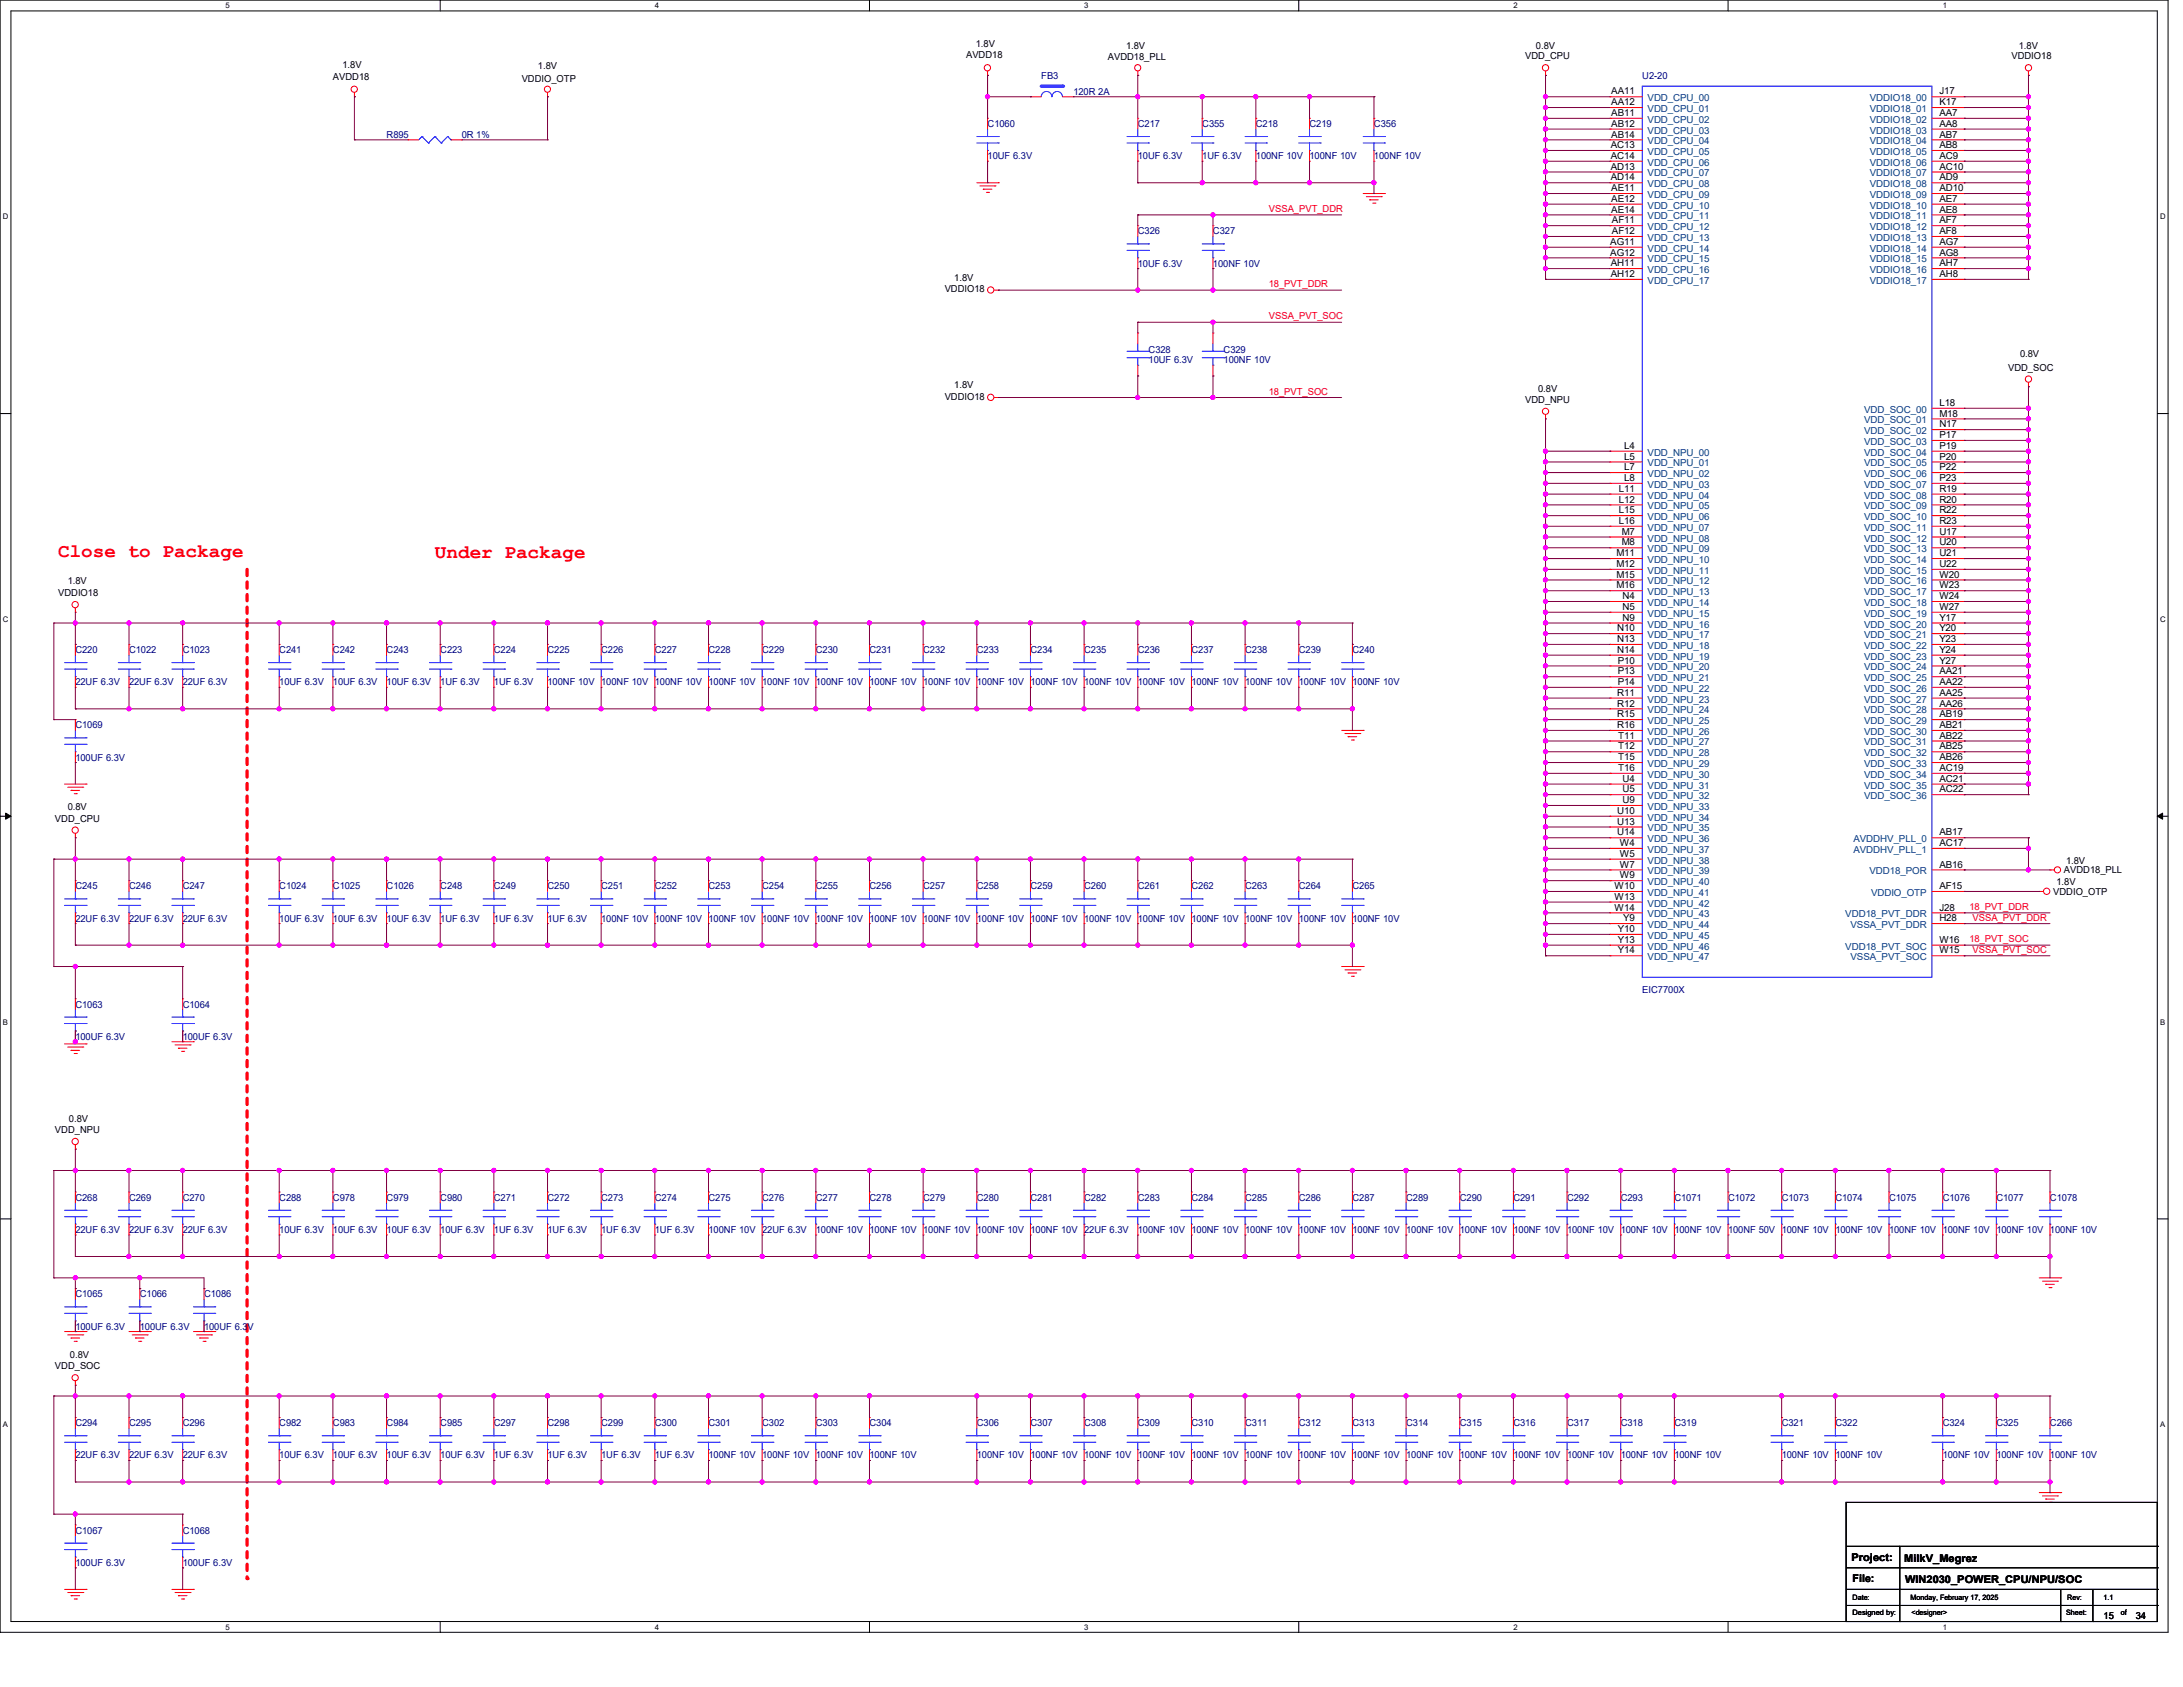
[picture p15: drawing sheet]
<svg xmlns="http://www.w3.org/2000/svg" width="558mm" height="431mm" viewBox="0 0 558 431" stroke-linecap="round" stroke-linejoin="round" font-family="sans-serif">
<defs><g id="words">
<g font-size="4.9" fill="#f00">
<text x="14.9" y="142.2">Close to Package</text>
<text x="111.2" y="142.5">Under Package</text>
</g>
<g font-size="2.7">
<text x="473.2" y="398.7">Project:</text>
<text x="486.7" y="399">MilkV_Megrez</text>
<text x="473.5" y="404.2">File:</text>
<text x="487" y="404.5">WIN2030_POWER_CPU/NPU/SOC</text>
</g>
<g font-size="2.5">
<text x="249.4" y="11.9">1.8V</text>
<text x="87.5" y="17.4">1.8V</text>
<text x="137.5" y="17.7">1.8V</text>
<text x="246.9" y="14.9">AVDD18</text>
<text x="283.2" y="15.5">AVDD18_PLL</text>
<text x="287.8" y="12.4">1.8V</text>
<text x="389.8" y="15.2">VDD_CPU</text>
<text x="392.6" y="12.4">0.8V</text>
<text x="514.1" y="15.2">VDDIO18</text>
<text x="516" y="12.4">1.8V</text>
<text x="85.1" y="20.4">AVDD18</text>
<text x="133.3" y="21">VDDIO_OTP</text>
<text x="411.9" y="24.1">AA11</text>
<text x="411.9" y="26.9">AA12</text>
<text x="411.9" y="29.6">AB11</text>
<text x="495.7" y="24.1">J17</text>
<text x="495.7" y="26.9">K17</text>
<text x="495.7" y="29.6">AA7</text>
<text x="411.9" y="32.4">AB12</text>
<text x="411.9" y="35.1">AB14</text>
<text x="495.7" y="32.4">AA8</text>
<text x="495.7" y="35.1">AB7</text>
<text x="411.7" y="37.8">AC13</text>
<text x="411.7" y="40.6">AC14</text>
<text x="495.7" y="37.8">AB8</text>
<text x="495.7" y="40.6">AC9</text>
<text x="411.7" y="43.3">AD13</text>
<text x="411.7" y="46.1">AD14</text>
<text x="495.7" y="43.3">AC10</text>
<text x="495.7" y="46.1">AD9</text>
<text x="411.9" y="48.9">AE11</text>
<text x="411.9" y="51.6">AE12</text>
<text x="495.7" y="48.9">AD10</text>
<text x="495.7" y="51.6">AE7</text>
<text x="411.9" y="54.3">AE14</text>
<text x="412" y="57.1">AF11</text>
<text x="412" y="59.8">AF12</text>
<text x="495.7" y="54.3">AE8</text>
<text x="495.7" y="57.1">AF7</text>
<text x="495.7" y="59.8">AF8</text>
<text x="411.6" y="62.6">AG11</text>
<text x="411.6" y="65.3">AG12</text>
<text x="495.7" y="62.6">AG7</text>
<text x="495.7" y="65.3">AG8</text>
<text x="243.9" y="71.7">1.8V</text>
<text x="411.7" y="68">AH11</text>
<text x="411.7" y="70.8">AH12</text>
<text x="495.7" y="68">AH7</text>
<text x="495.7" y="70.8">AH8</text>
<text x="241.5" y="74.7">VDDIO18</text>
<text x="513.3" y="94.7">VDD_SOC</text>
<text x="516.3" y="91.2">0.8V</text>
<text x="243.9" y="99.1">1.8V</text>
<text x="393.1" y="100.2">0.8V</text>
<text x="241.5" y="102.1">VDDIO18</text>
<text x="389.8" y="103">VDD_NPU</text>
<text x="495.7" y="103.7">L18</text>
<text x="495.7" y="106.4">M18</text>
<text x="495.7" y="109.2">N17</text>
<text x="495.7" y="111.9">P17</text>
<text x="415.2" y="114.7">L4</text>
<text x="415.2" y="117.4">L5</text>
<text x="495.7" y="114.7">P19</text>
<text x="495.7" y="117.4">P20</text>
<text x="413.8" y="125.6">L11</text>
<text x="415.2" y="120.1">L7</text>
<text x="415.2" y="122.9">L8</text>
<text x="495.7" y="120.1">P22</text>
<text x="495.7" y="122.9">P23</text>
<text x="495.7" y="125.6">R19</text>
<text x="413.8" y="128.4">L12</text>
<text x="413.8" y="131.1">L15</text>
<text x="495.7" y="128.4">R20</text>
<text x="495.7" y="131.1">R22</text>
<text x="413.8" y="133.9">L16</text>
<text x="414.5" y="136.6">M7</text>
<text x="495.7" y="133.9">R23</text>
<text x="495.7" y="136.6">U17</text>
<text x="413.2" y="142.1">M11</text>
<text x="414.5" y="139.4">M8</text>
<text x="495.7" y="139.4">U20</text>
<text x="495.7" y="142.1">U21</text>
<text x="17.3" y="149.3">1.8V</text>
<text x="413.2" y="144.9">M12</text>
<text x="413.2" y="147.6">M15</text>
<text x="495.7" y="144.9">U22</text>
<text x="495.7" y="147.6">W20</text>
<text x="14.9" y="152.4">VDDIO18</text>
<text x="413.2" y="150.3">M16</text>
<text x="414.7" y="153.1">N4</text>
<text x="414.7" y="155.8">N5</text>
<text x="495.7" y="150.3">W23</text>
<text x="495.7" y="153.1">W24</text>
<text x="495.7" y="155.8">W27</text>
<text x="413.4" y="161.3">N10</text>
<text x="414.7" y="158.6">N9</text>
<text x="495.7" y="158.6">Y17</text>
<text x="495.7" y="161.3">Y20</text>
<text x="413.4" y="164">N13</text>
<text x="413.4" y="166.8">N14</text>
<text x="495.7" y="164">Y23</text>
<text x="495.7" y="166.8">Y24</text>
<text x="413.5" y="169.5">P10</text>
<text x="413.5" y="172.3">P13</text>
<text x="495.7" y="169.5">Y27</text>
<text x="495.7" y="172.3">AA21</text>
<text x="413.4" y="177.8">R11</text>
<text x="413.5" y="175">P14</text>
<text x="495.7" y="175">AA22</text>
<text x="495.7" y="177.8">AA25</text>
<text x="413.4" y="180.5">R12</text>
<text x="413.4" y="183.3">R15</text>
<text x="495.7" y="180.5">AA26</text>
<text x="495.7" y="183.3">AB19</text>
<text x="413.4" y="186">R16</text>
<text x="413.6" y="188.7">T11</text>
<text x="413.6" y="191.5">T12</text>
<text x="495.7" y="186">AB21</text>
<text x="495.7" y="188.7">AB22</text>
<text x="495.7" y="191.5">AB25</text>
<text x="413.6" y="194.2">T15</text>
<text x="413.6" y="197">T16</text>
<text x="495.7" y="194.2">AB26</text>
<text x="495.7" y="197">AC19</text>
<text x="414.7" y="199.7">U4</text>
<text x="414.7" y="202.4">U5</text>
<text x="495.7" y="199.7">AC21</text>
<text x="495.7" y="202.4">AC22</text>
<text x="14.1" y="210">VDD_CPU</text>
<text x="17.3" y="206.9">0.8V</text>
<text x="413.4" y="207.9">U10</text>
<text x="414.7" y="205.2">U9</text>
<text x="413.4" y="210.7">U13</text>
<text x="413.4" y="213.4">U14</text>
<text x="495.7" y="213.4">AB17</text>
<text x="414.1" y="216.2">W4</text>
<text x="414.1" y="218.9">W5</text>
<text x="414.1" y="221.7">W7</text>
<text x="495.7" y="216.2">AC17</text>
<text x="495.7" y="221.7">AB16</text>
<text x="528.1" y="220.6">1.8V</text>
<text x="412.7" y="227.2">W10</text>
<text x="414.1" y="224.4">W9</text>
<text x="495.7" y="227.2">AF15</text>
<text x="525.7" y="226.1">1.8V</text>
<text x="527.6" y="223.1">AVDD18_PLL</text>
<text x="412.7" y="229.9">W13</text>
<text x="412.7" y="232.6">W14</text>
<text x="495.7" y="232.6">J28</text>
<text x="524.8" y="228.6">VDDIO_OTP</text>
<text x="413.6" y="238.1">Y10</text>
<text x="414.9" y="235.4">Y9</text>
<text x="495.7" y="235.4">H28</text>
<text x="413.6" y="240.9">Y13</text>
<text x="413.6" y="243.6">Y14</text>
<text x="495.7" y="240.9">W16</text>
<text x="495.7" y="243.6">W15</text>
<text x="17.6" y="286.8">0.8V</text>
<text x="14.1" y="289.5">VDD_NPU</text>
<text x="17.9" y="346.8">0.8V</text>
<text x="14.1" y="349.8">VDD_SOC</text>
<text x="537.7" y="413.5">15</text>
<text x="545.9" y="413.5">34</text>
</g>
<g font-size="2.5" fill="#000080">
<text x="266.1" y="20.1">FB3</text>
<text x="419.8" y="20.1">U2-20</text>
<text x="274.4" y="24.3">120R 2A</text>
<text x="98.8" y="35.2">R895</text>
<text x="118" y="35.2">0R 1%</text>
<text x="252.4" y="32.5">C1060</text>
<text x="290.8" y="32.5">C217</text>
<text x="307.3" y="32.5">C355</text>
<text x="321" y="32.5">C218</text>
<text x="334.7" y="32.5">C219</text>
<text x="351.2" y="32.5">C356</text>
<text x="252.4" y="40.7">10UF 6.3V</text>
<text x="290.8" y="40.7">10UF 6.3V</text>
<text x="307.3" y="40.7">1UF 6.3V</text>
<text x="321" y="40.7">100NF 10V</text>
<text x="334.7" y="40.7">100NF 10V</text>
<text x="351.2" y="40.7">100NF 10V</text>
<text x="290.8" y="59.9">C326</text>
<text x="310" y="59.9">C327</text>
<text x="290.8" y="68.1">10UF 6.3V</text>
<text x="310" y="68.1">100NF 10V</text>
<text x="293.6" y="90.1">C328</text>
<text x="293.6" y="92.8">10UF 6.3V</text>
<text x="312.8" y="90.1">C329</text>
<text x="312.8" y="92.8">100NF 10V</text>
<text x="19.3" y="166.9">C220</text>
<text x="33" y="166.9">C1022</text>
<text x="46.7" y="166.9">C1023</text>
<text x="71.4" y="166.9">C241</text>
<text x="85.1" y="166.9">C242</text>
<text x="98.8" y="166.9">C243</text>
<text x="112.5" y="166.9">C223</text>
<text x="126.2" y="166.9">C224</text>
<text x="140" y="166.9">C225</text>
<text x="153.7" y="166.9">C226</text>
<text x="167.4" y="166.9">C227</text>
<text x="181.1" y="166.9">C228</text>
<text x="194.8" y="166.9">C229</text>
<text x="208.5" y="166.9">C230</text>
<text x="222.2" y="166.9">C231</text>
<text x="236" y="166.9">C232</text>
<text x="249.7" y="166.9">C233</text>
<text x="263.4" y="166.9">C234</text>
<text x="277.1" y="166.9">C235</text>
<text x="290.8" y="166.9">C236</text>
<text x="304.5" y="166.9">C237</text>
<text x="318.3" y="166.9">C238</text>
<text x="332" y="166.9">C239</text>
<text x="345.7" y="166.9">C240</text>
<text x="19.3" y="175.1">22UF 6.3V</text>
<text x="33" y="175.1">22UF 6.3V</text>
<text x="46.7" y="175.1">22UF 6.3V</text>
<text x="71.4" y="175.1">10UF 6.3V</text>
<text x="85.1" y="175.1">10UF 6.3V</text>
<text x="98.8" y="175.1">10UF 6.3V</text>
<text x="112.5" y="175.1">1UF 6.3V</text>
<text x="126.2" y="175.1">1UF 6.3V</text>
<text x="140" y="175.1">100NF 10V</text>
<text x="153.7" y="175.1">100NF 10V</text>
<text x="167.4" y="175.1">100NF 10V</text>
<text x="181.1" y="175.1">100NF 10V</text>
<text x="194.8" y="175.1">100NF 10V</text>
<text x="208.5" y="175.1">100NF 10V</text>
<text x="222.2" y="175.1">100NF 10V</text>
<text x="236" y="175.1">100NF 10V</text>
<text x="249.7" y="175.1">100NF 10V</text>
<text x="263.4" y="175.1">100NF 10V</text>
<text x="277.1" y="175.1">100NF 10V</text>
<text x="290.8" y="175.1">100NF 10V</text>
<text x="304.5" y="175.1">100NF 10V</text>
<text x="318.3" y="175.1">100NF 10V</text>
<text x="332" y="175.1">100NF 10V</text>
<text x="345.7" y="175.1">100NF 10V</text>
<text x="19.3" y="186.1">C1069</text>
<text x="19.3" y="194.3">100UF 6.3V</text>
<text x="19.3" y="227.2">C245</text>
<text x="33" y="227.2">C246</text>
<text x="46.7" y="227.2">C247</text>
<text x="71.4" y="227.2">C1024</text>
<text x="85.1" y="227.2">C1025</text>
<text x="98.8" y="227.2">C1026</text>
<text x="112.5" y="227.2">C248</text>
<text x="126.2" y="227.2">C249</text>
<text x="140" y="227.2">C250</text>
<text x="153.7" y="227.2">C251</text>
<text x="167.4" y="227.2">C252</text>
<text x="181.1" y="227.2">C253</text>
<text x="194.8" y="227.2">C254</text>
<text x="208.5" y="227.2">C255</text>
<text x="222.2" y="227.2">C256</text>
<text x="236" y="227.2">C257</text>
<text x="249.7" y="227.2">C258</text>
<text x="263.4" y="227.2">C259</text>
<text x="277.1" y="227.2">C260</text>
<text x="290.8" y="227.2">C261</text>
<text x="304.5" y="227.2">C262</text>
<text x="318.3" y="227.2">C263</text>
<text x="332" y="227.2">C264</text>
<text x="345.7" y="227.2">C265</text>
<text x="19.3" y="235.5">22UF 6.3V</text>
<text x="33" y="235.5">22UF 6.3V</text>
<text x="46.7" y="235.5">22UF 6.3V</text>
<text x="71.4" y="235.5">10UF 6.3V</text>
<text x="85.1" y="235.5">10UF 6.3V</text>
<text x="98.8" y="235.5">10UF 6.3V</text>
<text x="112.5" y="235.5">1UF 6.3V</text>
<text x="126.2" y="235.5">1UF 6.3V</text>
<text x="140" y="235.5">1UF 6.3V</text>
<text x="153.7" y="235.5">100NF 10V</text>
<text x="167.4" y="235.5">100NF 10V</text>
<text x="181.1" y="235.5">100NF 10V</text>
<text x="194.8" y="235.5">100NF 10V</text>
<text x="208.5" y="235.5">100NF 10V</text>
<text x="222.2" y="235.5">100NF 10V</text>
<text x="236" y="235.5">100NF 10V</text>
<text x="249.7" y="235.5">100NF 10V</text>
<text x="263.4" y="235.5">100NF 10V</text>
<text x="277.1" y="235.5">100NF 10V</text>
<text x="290.8" y="235.5">100NF 10V</text>
<text x="304.5" y="235.5">100NF 10V</text>
<text x="318.3" y="235.5">100NF 10V</text>
<text x="332" y="235.5">100NF 10V</text>
<text x="345.7" y="235.5">100NF 10V</text>
<text x="19.3" y="257.4">C1063</text>
<text x="46.7" y="257.4">C1064</text>
<text x="419.8" y="253.6">EIC7700X</text>
<text x="19.3" y="265.6">100UF 6.3V</text>
<text x="46.7" y="265.6">100UF 6.3V</text>
<text x="19.3" y="306.8">C268</text>
<text x="33" y="306.8">C269</text>
<text x="46.7" y="306.8">C270</text>
<text x="71.4" y="306.8">C288</text>
<text x="85.1" y="306.8">C978</text>
<text x="98.8" y="306.8">C979</text>
<text x="112.5" y="306.8">C980</text>
<text x="126.2" y="306.8">C271</text>
<text x="140" y="306.8">C272</text>
<text x="153.7" y="306.8">C273</text>
<text x="167.4" y="306.8">C274</text>
<text x="181.1" y="306.8">C275</text>
<text x="194.8" y="306.8">C276</text>
<text x="208.5" y="306.8">C277</text>
<text x="222.2" y="306.8">C278</text>
<text x="236" y="306.8">C279</text>
<text x="249.7" y="306.8">C280</text>
<text x="263.4" y="306.8">C281</text>
<text x="277.1" y="306.8">C282</text>
<text x="290.8" y="306.8">C283</text>
<text x="304.5" y="306.8">C284</text>
<text x="318.3" y="306.8">C285</text>
<text x="332" y="306.8">C286</text>
<text x="345.7" y="306.8">C287</text>
<text x="359.4" y="306.8">C289</text>
<text x="373.1" y="306.8">C290</text>
<text x="386.8" y="306.8">C291</text>
<text x="400.6" y="306.8">C292</text>
<text x="414.3" y="306.8">C293</text>
<text x="428" y="306.8">C1071</text>
<text x="441.7" y="306.8">C1072</text>
<text x="455.4" y="306.8">C1073</text>
<text x="469.1" y="306.8">C1074</text>
<text x="482.9" y="306.8">C1075</text>
<text x="496.6" y="306.8">C1076</text>
<text x="510.3" y="306.8">C1077</text>
<text x="524" y="306.8">C1078</text>
<text x="19.3" y="315">22UF 6.3V</text>
<text x="33" y="315">22UF 6.3V</text>
<text x="46.7" y="315">22UF 6.3V</text>
<text x="71.4" y="315">10UF 6.3V</text>
<text x="85.1" y="315">10UF 6.3V</text>
<text x="98.8" y="315">10UF 6.3V</text>
<text x="112.5" y="315">10UF 6.3V</text>
<text x="126.2" y="315">1UF 6.3V</text>
<text x="140" y="315">1UF 6.3V</text>
<text x="153.7" y="315">1UF 6.3V</text>
<text x="167.4" y="315">1UF 6.3V</text>
<text x="181.1" y="315">100NF 10V</text>
<text x="194.8" y="315">22UF 6.3V</text>
<text x="208.5" y="315">100NF 10V</text>
<text x="222.2" y="315">100NF 10V</text>
<text x="236" y="315">100NF 10V</text>
<text x="249.7" y="315">100NF 10V</text>
<text x="263.4" y="315">100NF 10V</text>
<text x="277.1" y="315">22UF 6.3V</text>
<text x="290.8" y="315">100NF 10V</text>
<text x="304.5" y="315">100NF 10V</text>
<text x="318.3" y="315">100NF 10V</text>
<text x="332" y="315">100NF 10V</text>
<text x="345.7" y="315">100NF 10V</text>
<text x="359.4" y="315">100NF 10V</text>
<text x="373.1" y="315">100NF 10V</text>
<text x="386.8" y="315">100NF 10V</text>
<text x="400.6" y="315">100NF 10V</text>
<text x="414.3" y="315">100NF 10V</text>
<text x="428" y="315">100NF 10V</text>
<text x="441.7" y="315">100NF 50V</text>
<text x="455.4" y="315">100NF 10V</text>
<text x="469.1" y="315">100NF 10V</text>
<text x="482.9" y="315">100NF 10V</text>
<text x="496.6" y="315">100NF 10V</text>
<text x="510.3" y="315">100NF 10V</text>
<text x="524" y="315">100NF 10V</text>
<text x="19.3" y="331.5">C1065</text>
<text x="35.7" y="331.5">C1066</text>
<text x="52.2" y="331.5">C1086</text>
<text x="19.3" y="339.7">100UF 6.3V</text>
<text x="35.7" y="339.7">100UF 6.3V</text>
<text x="52.2" y="339.7">100UF 6.3</text>
<text x="63.3" y="339.7">V</text>
<text x="19.3" y="364.4">C294</text>
<text x="33" y="364.4">C295</text>
<text x="46.7" y="364.4">C296</text>
<text x="71.4" y="364.4">C982</text>
<text x="85.1" y="364.4">C983</text>
<text x="98.8" y="364.4">C984</text>
<text x="112.5" y="364.4">C985</text>
<text x="126.2" y="364.4">C297</text>
<text x="140" y="364.4">C298</text>
<text x="153.7" y="364.4">C299</text>
<text x="167.4" y="364.4">C300</text>
<text x="181.1" y="364.4">C301</text>
<text x="194.8" y="364.4">C302</text>
<text x="208.5" y="364.4">C303</text>
<text x="222.2" y="364.4">C304</text>
<text x="249.7" y="364.4">C306</text>
<text x="263.4" y="364.4">C307</text>
<text x="277.1" y="364.4">C308</text>
<text x="290.8" y="364.4">C309</text>
<text x="304.5" y="364.4">C310</text>
<text x="318.3" y="364.4">C311</text>
<text x="332" y="364.4">C312</text>
<text x="345.7" y="364.4">C313</text>
<text x="359.4" y="364.4">C314</text>
<text x="373.1" y="364.4">C315</text>
<text x="386.8" y="364.4">C316</text>
<text x="400.6" y="364.4">C317</text>
<text x="414.3" y="364.4">C318</text>
<text x="428" y="364.4">C319</text>
<text x="455.4" y="364.4">C321</text>
<text x="469.1" y="364.4">C322</text>
<text x="496.6" y="364.4">C324</text>
<text x="510.3" y="364.4">C325</text>
<text x="524" y="364.4">C266</text>
<text x="19.3" y="372.6">22UF 6.3V</text>
<text x="33" y="372.6">22UF 6.3V</text>
<text x="46.7" y="372.6">22UF 6.3V</text>
<text x="71.4" y="372.6">10UF 6.3V</text>
<text x="85.1" y="372.6">10UF 6.3V</text>
<text x="98.8" y="372.6">10UF 6.3V</text>
<text x="112.5" y="372.6">10UF 6.3V</text>
<text x="126.2" y="372.6">1UF 6.3V</text>
<text x="140" y="372.6">1UF 6.3V</text>
<text x="153.7" y="372.6">1UF 6.3V</text>
<text x="167.4" y="372.6">1UF 6.3V</text>
<text x="181.1" y="372.6">100NF 10V</text>
<text x="194.8" y="372.6">100NF 10V</text>
<text x="208.5" y="372.6">100NF 10V</text>
<text x="222.2" y="372.6">100NF 10V</text>
<text x="249.7" y="372.6">100NF 10V</text>
<text x="263.4" y="372.6">100NF 10V</text>
<text x="277.1" y="372.6">100NF 10V</text>
<text x="290.8" y="372.6">100NF 10V</text>
<text x="304.5" y="372.6">100NF 10V</text>
<text x="318.3" y="372.6">100NF 10V</text>
<text x="332" y="372.6">100NF 10V</text>
<text x="345.7" y="372.6">100NF 10V</text>
<text x="359.4" y="372.6">100NF 10V</text>
<text x="373.1" y="372.6">100NF 10V</text>
<text x="386.8" y="372.6">100NF 10V</text>
<text x="400.6" y="372.6">100NF 10V</text>
<text x="414.3" y="372.6">100NF 10V</text>
<text x="428" y="372.6">100NF 10V</text>
<text x="455.4" y="372.6">100NF 10V</text>
<text x="469.1" y="372.6">100NF 10V</text>
<text x="496.6" y="372.6">100NF 10V</text>
<text x="510.3" y="372.6">100NF 10V</text>
<text x="524" y="372.6">100NF 10V</text>
<text x="19.3" y="391.8">C1067</text>
<text x="46.7" y="391.8">C1068</text>
<text x="19.3" y="400">100UF 6.3V</text>
<text x="46.7" y="400">100UF 6.3V</text>
</g>
<g font-size="2.5" fill="#004080">
<text x="421.1" y="25.9">VDD_CPU_00</text>
<text x="421.1" y="28.6">VDD_CPU_01</text>
<text x="477.9" y="25.9">VDDIO18_00</text>
<text x="477.9" y="28.6">VDDIO18_01</text>
<text x="421.1" y="31.4">VDD_CPU_02</text>
<text x="421.1" y="34.1">VDD_CPU_03</text>
<text x="477.9" y="31.4">VDDIO18_02</text>
<text x="477.9" y="34.1">VDDIO18_03</text>
<text x="421.1" y="36.9">VDD_CPU_04</text>
<text x="421.1" y="39.6">VDD_CPU_05</text>
<text x="477.9" y="36.9">VDDIO18_04</text>
<text x="477.9" y="39.6">VDDIO18_05</text>
<text x="421.1" y="42.3">VDD_CPU_06</text>
<text x="421.1" y="45.1">VDD_CPU_07</text>
<text x="421.1" y="47.8">VDD_CPU_08</text>
<text x="477.9" y="42.3">VDDIO18_06</text>
<text x="477.9" y="45.1">VDDIO18_07</text>
<text x="477.9" y="47.8">VDDIO18_08</text>
<text x="421.1" y="50.6">VDD_CPU_09</text>
<text x="421.1" y="53.3">VDD_CPU_10</text>
<text x="477.9" y="50.6">VDDIO18_09</text>
<text x="477.9" y="53.3">VDDIO18_10</text>
<text x="421.1" y="56">VDD_CPU_11</text>
<text x="421.1" y="58.8">VDD_CPU_12</text>
<text x="477.9" y="56">VDDIO18_11</text>
<text x="477.9" y="58.8">VDDIO18_12</text>
<text x="421.1" y="61.6">VDD_CPU_13</text>
<text x="421.1" y="64.3">VDD_CPU_14</text>
<text x="477.9" y="61.6">VDDIO18_13</text>
<text x="477.9" y="64.3">VDDIO18_14</text>
<text x="421.1" y="67">VDD_CPU_15</text>
<text x="421.1" y="69.8">VDD_CPU_16</text>
<text x="477.9" y="67">VDDIO18_15</text>
<text x="477.9" y="69.8">VDDIO18_16</text>
<text x="421.1" y="72.5">VDD_CPU_17</text>
<text x="477.9" y="72.5">VDDIO18_17</text>
<text x="476.5" y="105.5">VDD_SOC_00</text>
<text x="476.5" y="108.2">VDD_SOC_01</text>
<text x="476.5" y="110.9">VDD_SOC_02</text>
<text x="476.5" y="113.7">VDD_SOC_03</text>
<text x="421.1" y="116.4">VDD_NPU_00</text>
<text x="421.1" y="119.2">VDD_NPU_01</text>
<text x="476.5" y="116.4">VDD_SOC_04</text>
<text x="476.5" y="119.2">VDD_SOC_05</text>
<text x="421.1" y="121.9">VDD_NPU_02</text>
<text x="421.1" y="124.6">VDD_NPU_03</text>
<text x="476.5" y="121.9">VDD_SOC_06</text>
<text x="476.5" y="124.6">VDD_SOC_07</text>
<text x="421.1" y="127.4">VDD_NPU_04</text>
<text x="421.1" y="130.1">VDD_NPU_05</text>
<text x="476.5" y="127.4">VDD_SOC_08</text>
<text x="476.5" y="130.1">VDD_SOC_09</text>
<text x="421.1" y="132.9">VDD_NPU_06</text>
<text x="421.1" y="135.6">VDD_NPU_07</text>
<text x="476.5" y="132.9">VDD_SOC_10</text>
<text x="476.5" y="135.6">VDD_SOC_11</text>
<text x="421.1" y="138.3">VDD_NPU_08</text>
<text x="421.1" y="141.1">VDD_NPU_09</text>
<text x="421.1" y="143.8">VDD_NPU_10</text>
<text x="476.5" y="138.3">VDD_SOC_12</text>
<text x="476.5" y="141.1">VDD_SOC_13</text>
<text x="476.5" y="143.8">VDD_SOC_14</text>
<text x="421.1" y="146.6">VDD_NPU_11</text>
<text x="421.1" y="149.3">VDD_NPU_12</text>
<text x="476.5" y="146.6">VDD_SOC_15</text>
<text x="476.5" y="149.3">VDD_SOC_16</text>
<text x="421.1" y="152.1">VDD_NPU_13</text>
<text x="421.1" y="154.8">VDD_NPU_14</text>
<text x="476.5" y="152.1">VDD_SOC_17</text>
<text x="476.5" y="154.8">VDD_SOC_18</text>
<text x="421.1" y="157.6">VDD_NPU_15</text>
<text x="421.1" y="160.3">VDD_NPU_16</text>
<text x="476.5" y="157.6">VDD_SOC_19</text>
<text x="476.5" y="160.3">VDD_SOC_20</text>
<text x="421.1" y="163">VDD_NPU_17</text>
<text x="421.1" y="165.8">VDD_NPU_18</text>
<text x="476.5" y="163">VDD_SOC_21</text>
<text x="476.5" y="165.8">VDD_SOC_22</text>
<text x="421.1" y="168.5">VDD_NPU_19</text>
<text x="421.1" y="171.3">VDD_NPU_20</text>
<text x="476.5" y="168.5">VDD_SOC_23</text>
<text x="476.5" y="171.3">VDD_SOC_24</text>
<text x="421.1" y="174">VDD_NPU_21</text>
<text x="421.1" y="176.7">VDD_NPU_22</text>
<text x="421.1" y="179.5">VDD_NPU_23</text>
<text x="476.5" y="174">VDD_SOC_25</text>
<text x="476.5" y="176.7">VDD_SOC_26</text>
<text x="476.5" y="179.5">VDD_SOC_27</text>
<text x="421.1" y="182.2">VDD_NPU_24</text>
<text x="421.1" y="185">VDD_NPU_25</text>
<text x="476.5" y="182.2">VDD_SOC_28</text>
<text x="476.5" y="185">VDD_SOC_29</text>
<text x="421.1" y="187.7">VDD_NPU_26</text>
<text x="421.1" y="190.5">VDD_NPU_27</text>
<text x="476.5" y="187.7">VDD_SOC_30</text>
<text x="476.5" y="190.5">VDD_SOC_31</text>
<text x="421.1" y="193.2">VDD_NPU_28</text>
<text x="421.1" y="196">VDD_NPU_29</text>
<text x="476.5" y="193.2">VDD_SOC_32</text>
<text x="476.5" y="196">VDD_SOC_33</text>
<text x="421.1" y="198.7">VDD_NPU_30</text>
<text x="421.1" y="201.5">VDD_NPU_31</text>
<text x="476.5" y="198.7">VDD_SOC_34</text>
<text x="476.5" y="201.5">VDD_SOC_35</text>
<text x="421.1" y="204.2">VDD_NPU_32</text>
<text x="421.1" y="206.9">VDD_NPU_33</text>
<text x="421.1" y="209.7">VDD_NPU_34</text>
<text x="476.5" y="204.2">VDD_SOC_36</text>
<text x="421.1" y="212.4">VDD_NPU_35</text>
<text x="421.1" y="215.2">VDD_NPU_36</text>
<text x="473.8" y="215.2">AVDDHV_PLL_0</text>
<text x="421.1" y="217.9">VDD_NPU_37</text>
<text x="421.1" y="220.6">VDD_NPU_38</text>
<text x="473.8" y="217.9">AVDDHV_PLL_1</text>
<text x="421.1" y="223.4">VDD_NPU_39</text>
<text x="421.1" y="226.1">VDD_NPU_40</text>
<text x="477.9" y="223.4">VDD18_POR</text>
<text x="421.1" y="228.9">VDD_NPU_41</text>
<text x="421.1" y="231.6">VDD_NPU_42</text>
<text x="478.3" y="228.9">VDDIO_OTP</text>
<text x="421.1" y="234.4">VDD_NPU_43</text>
<text x="421.1" y="237.1">VDD_NPU_44</text>
<text x="421.1" y="239.9">VDD_NPU_45</text>
<text x="471.7" y="234.4">VDD18_PVT_DDR</text>
<text x="473" y="237.1">VSSA_PVT_DDR</text>
<text x="421.1" y="242.6">VDD_NPU_46</text>
<text x="421.1" y="245.3">VDD_NPU_47</text>
<text x="471.7" y="242.6">VDD18_PVT_SOC</text>
<text x="473" y="245.3">VSSA_PVT_SOC</text>
</g>
<g font-size="2.5" fill="#f00">
<text x="324.3" y="54.1">VSSA_PVT_DDR</text>
<text x="324.3" y="73.4">18_PVT_DDR</text>
<text x="324.3" y="81.6">VSSA_PVT_SOC</text>
<text x="324.3" y="100.8">18_PVT_SOC</text>
<text x="503.4" y="232.5">18_PVT_DDR</text>
<text x="504.2" y="235.2">VSSA_PVT_DDR</text>
<text x="503.4" y="240.7">18_PVT_SOC</text>
<text x="504.2" y="243.4">VSSA_PVT_SOC</text>
</g>
<g font-size="2">
<text x="57.7" y="2.1">5</text>
<text x="167.4" y="2.1">4</text>
<text x="277.1" y="2.1">3</text>
<text x="386.8" y="2.1">2</text>
<text x="496.6" y="2.1">1</text>
<text x=".8" y="56">D</text>
<text x="552.2" y="56">D</text>
<text x=".8" y="158.9">C</text>
<text x="552.2" y="158.9">C</text>
<text x=".8" y="261.7">B</text>
<text x="552.2" y="261.7">B</text>
<text x=".8" y="364.6">A</text>
<text x="552.2" y="364.6">A</text>
<text x="57.7" y="416.3">5</text>
<text x="167.4" y="416.3">4</text>
<text x="277.1" y="416.3">3</text>
<text x="386.8" y="416.3">2</text>
<text x="496.6" y="416.3">1</text>
</g>
<g font-size="1.9">
<text x="473.5" y="408.9">Date:</text>
<text x="473.5" y="412.7">Designed by:</text>
<text x="488.4" y="408.9">Monday, February 17, 2025</text>
<text x="488.6" y="412.7">&lt;designer&gt;</text>
<text x="528.1" y="412.7">Sheet:</text>
<text x="528.4" y="408.9">Rev:</text>
<text x="537.7" y="408.9">1.1</text>
<text x="542.1" y="412.7">of</text>
</g>
</g></defs>
<g fill="none" stroke="#000" stroke-width=".26">
<path d="M0 0h554.2v417h-554.2zM2.8 2.8h548.6v411.5h-548.6zM112.5 0v2.8M222.2 0v2.8M332 0v2.8M441.7 0v2.8M0 105.7h2.8M551.4 105.7h2.8M0 208.5h2.8M1.4 207.7l1.4 .8-1.4 .8zM551.4 208.5l1.4-.8v1.6zM551.4 208.5h2.8"/>
<path d="M0 311.4h2.8M551.4 311.4h2.8M112.5 414.3v2.7M222.2 414.3v2.7M332 414.3v2.7M441.7 414.3v2.7"/>
</g>
<path d="M1.4 207.7l1.4 .8-1.4 .8zM551.4 208.5l1.4-.8v1.6z" fill="#000"/>
<path d="M63.2 145.5v257.8" fill="none" stroke="#f00" stroke-width=".8" stroke-dasharray="1.6 1.6"/>
<circle cx="63.2" cy="403.3" r=".4" fill="#f00" stroke-dasharray="1.6 1.6"/>
<g fill="none" stroke="#f00" stroke-width=".26">
<path d="M252.4 19.3h.1M252.4 18.2v1.1M290.8 19.3h.1M290.8 18.2v1.1M395.1 19.3h.1M395.1 18.2v1.1M518.5 19.3h.1M518.5 18.2v1.1M90.6 24.7h.1M90.6 23.6v1.1M140 24.7h.1M140 23.6v1.1"/>
<path d="M290.8 30.2h.1M290.8 30.2v2.8M290.8 38.4v2.8M307.3 30.2h.1M307.3 30.2v2.8M307.3 38.4v2.8M351.2 30.2h.1M351.2 30.2v2.8M351.2 38.4v2.8M411.5 24.7h.1M411.5 27.5h.1M411.5 30.2h.1"/>
<path d="M411.5 33h.1M411.5 35.7h.1M411.5 38.4h.1M411.5 24.7h8.3M411.5 27.5h8.3M411.5 30.2h8.3M411.5 33h8.3M411.5 35.7h8.3M411.5 38.4h8.3M493.8 24.7h8.3M493.8 27.5h8.3M493.8 30.2h8.3"/>
<path d="M493.8 33h8.3M493.8 35.7h8.3M493.8 38.4h8.3M502.1 24.7h.1M502.1 27.5h.1M502.1 30.2h.1M502.1 33h.1M502.1 35.7h.1M502.1 38.4h.1M249.7 46.7h5.5M250.5 47.5h3.8M251.3 48.3h.1"/>
<path d="M251.3 48.3h2.2M252.1 49.1h.6M252.7 49.1h.1M254.3 47.5h.1M255.2 46.7h.1M290.8 41.2h.1M307.3 41.2h.1M348.4 49.4h5.5M349.2 50.2h3.9M350.1 51.1h.1M350.1 51.1h2.2M350.9 51.9h.6"/>
<path d="M351.2 41.2h.1M351.5 51.9h.1M353.1 50.2h.1M353.9 49.4h.1M411.5 41.2h.1M411.5 43.9h.1M411.5 46.7h.1M411.5 49.4h.1M411.5 52.2h.1M411.5 54.9h.1M411.5 57.7h.1M411.5 46.7h8.3"/>
<path d="M411.5 49.4h8.3M411.5 41.2h8.3M411.5 43.9h8.3M411.5 52.2h8.3M411.5 54.9h8.3M411.5 57.7h8.3M493.8 46.7h8.3M493.8 49.4h8.3M493.8 41.2h8.3M493.8 43.9h8.3M493.8 52.2h8.3M493.8 54.9h8.3"/>
<path d="M493.8 57.7h8.3M502.1 41.2h.1M502.1 43.9h.1M502.1 46.7h.1M502.1 49.4h.1M502.1 52.2h.1M502.1 54.9h.1M502.1 57.7h.1M254.1 74.1h1.1M255.2 74.1h.1M411.5 60.4h.1M411.5 63.2h.1"/>
<path d="M411.5 65.9h.1M411.5 68.6h.1M411.5 71.4h.1M411.5 60.4h8.3M411.5 63.2h8.3M411.5 65.9h8.3M411.5 68.6h8.3M411.5 71.4h8.3M493.8 60.4h8.3M493.8 63.2h8.3M493.8 65.9h8.3M493.8 68.6h8.3"/>
<path d="M493.8 71.4h8.3M502.1 60.4h.1M502.1 63.2h.1M502.1 65.9h.1M502.1 68.6h.1M502.1 71.4h.1M310 85.1h.1M310 96.1h.1M310 85.1v2.7M310 93.3v2.8M518.5 98.8h.1M518.5 97.7v1.1"/>
<path d="M254.1 101.6h1.1M255.2 101.6h.1M395.1 107h.1M395.1 105.9v1.1M411.5 115.3h.1M411.5 118h.1M411.5 115.3h8.3M411.5 118h8.3M493.8 115.3h8.3M493.8 118h8.3M493.8 104.3h8.3M493.8 107h8.3"/>
<path d="M493.8 109.8h8.3M493.8 112.5h8.3M502.1 104.3h.1M502.1 107h.1M502.1 109.8h.1M502.1 112.5h.1M502.1 115.3h.1M502.1 118h.1M411.5 120.7h.1M411.5 123.5h.1M411.5 126.2h.1M411.5 129h.1"/>
<path d="M411.5 131.7h.1M411.5 134.4h.1M411.5 137.2h.1M411.5 140h.1M411.5 120.7h8.3M411.5 123.5h8.3M411.5 126.2h8.3M411.5 129h8.3M411.5 131.7h8.3M411.5 134.4h8.3M411.5 137.2h8.3M411.5 140h8.3"/>
<path d="M493.8 120.7h8.3M493.8 123.5h8.3M493.8 126.2h8.3M493.8 129h8.3M493.8 131.7h8.3M493.8 134.4h8.3M493.8 137.2h8.3M493.8 140h8.3M502.1 120.7h.1M502.1 123.5h.1M502.1 126.2h.1M502.1 129h.1"/>
<path d="M502.1 131.7h.1M502.1 134.4h.1M502.1 137.2h.1M502.1 140h.1M19.3 156.4h.1M19.3 155.3v1.1M411.5 142.7h.1M411.5 145.5h.1M411.5 148.2h.1M411.5 150.9h.1M411.5 153.7h.1M411.5 156.4h.1"/>
<path d="M411.5 159.2h.1M411.5 142.7h8.3M411.5 145.5h8.3M411.5 148.2h8.3M411.5 150.9h8.3M411.5 153.7h8.3M411.5 156.4h8.3M411.5 159.2h8.3M493.8 142.7h8.3M493.8 145.5h8.3M493.8 148.2h8.3M493.8 150.9h8.3"/>
<path d="M493.8 153.7h8.3M493.8 156.4h8.3M493.8 159.2h8.3M502.1 142.7h.1M502.1 145.5h.1M502.1 148.2h.1M502.1 150.9h.1M502.1 153.7h.1M502.1 156.4h.1M502.1 159.2h.1M19.3 164.6h.1M19.3 175.6h.1"/>
<path d="M19.3 164.6v2.8M19.3 172.9v2.7M33 164.6h.1M33 175.6h.1M33 164.6v2.8M33 172.9v2.7M46.7 164.6h.1M46.7 175.6h.1M46.7 164.6v2.8M46.7 172.9v2.7M71.4 164.6h.1M71.4 175.6h.1"/>
<path d="M71.4 164.6v2.8M71.4 172.9v2.7M98.8 164.6h.1M98.8 175.6h.1M98.8 164.6v2.8M98.8 172.9v2.7M112.5 164.6h.1M112.5 175.6h.1M112.5 164.6v2.8M112.5 172.9v2.7M140 164.6h.1M140 175.6h.1"/>
<path d="M140 164.6v2.8M140 172.9v2.7M153.7 164.6h.1M153.7 175.6h.1M153.7 164.6v2.8M153.7 172.9v2.7M181.1 164.6h.1M181.1 175.6h.1M181.1 164.6v2.8M181.1 172.9v2.7M222.2 164.6h.1M222.2 175.6h.1"/>
<path d="M222.2 164.6v2.8M222.2 172.9v2.7M263.4 164.6h.1M263.4 175.6h.1M263.4 164.6v2.8M263.4 172.9v2.7M290.8 164.6h.1M290.8 175.6h.1M290.8 164.6v2.8M290.8 172.9v2.7M304.5 164.6h.1M304.5 175.6h.1"/>
<path d="M304.5 164.6v2.8M304.5 172.9v2.7M332 164.6h.1M332 175.6h.1M332 164.6v2.8M332 172.9v2.7M345.7 164.6h.1M345.7 175.6h.1M345.7 164.6v2.8M345.7 172.9v2.7M411.5 161.9h.1M411.5 164.6h.1"/>
<path d="M411.5 167.4h.1M411.5 170.1h.1M411.5 172.9h.1M411.5 175.6h.1M411.5 178.3h.1M411.5 161.9h8.3M411.5 164.6h8.3M411.5 167.4h8.3M411.5 170.1h8.3M411.5 172.9h8.3M411.5 175.6h8.3M411.5 178.3h8.3"/>
<path d="M493.8 161.9h8.3M493.8 164.6h8.3M493.8 167.4h8.3M493.8 170.1h8.3M493.8 172.9h8.3M493.8 175.6h8.3M493.8 178.3h8.3M502.1 161.9h.1M502.1 164.6h.1M502.1 167.4h.1M502.1 170.1h.1M502.1 172.9h.1"/>
<path d="M502.1 175.6h.1M502.1 178.3h.1M19.3 183.9h.1M19.3 194.8h.1M19.3 183.9v2.7M19.3 192.1v2.7M342.9 186.6h5.5M343.8 187.4h3.8M344.6 188.2h.1M344.6 188.2h2.2M345.4 189.1h.5M345.9 189.1h.1"/>
<path d="M347.6 187.4h.1M348.4 186.6h.1M411.5 181.1h.1M411.5 183.9h.1M411.5 186.6h.1M411.5 189.3h.1M411.5 192.1h.1M411.5 194.8h.1M411.5 197.6h.1M411.5 186.6h8.3M411.5 181.1h8.3M411.5 183.9h8.3"/>
<path d="M411.5 189.3h8.3M411.5 192.1h8.3M411.5 194.8h8.3M411.5 197.6h8.3M493.8 186.6h8.3M493.8 181.1h8.3M493.8 183.9h8.3M493.8 189.3h8.3M493.8 192.1h8.3M493.8 194.8h8.3M493.8 197.6h8.3M502.1 181.1h.1"/>
<path d="M502.1 183.9h.1M502.1 186.6h.1M502.1 189.3h.1M502.1 192.1h.1M502.1 194.8h.1M502.1 197.6h.1M16.5 200.3h5.5M17.3 201.1h3.9M18.2 201.9h.1M18.2 201.9h2.2M19 202.8h.5M19.3 214h.1"/>
<path d="M19.3 212.9v1.1M19.5 202.8h.1M21.2 201.1h.1M22 200.3h.1M411.5 200.3h.1M411.5 203h.1M411.5 205.8h.1M411.5 208.5h.1M411.5 211.3h.1M411.5 214h.1M411.5 216.7h.1M411.5 219.5h.1"/>
<path d="M411.5 200.3h8.3M411.5 203h8.3M411.5 205.8h8.3M411.5 208.5h8.3M411.5 211.3h8.3M411.5 214h8.3M411.5 216.7h8.3M411.5 219.5h8.3M493.8 200.3h8.3M493.8 203h8.3M493.8 214h8.3M493.8 216.7h8.3"/>
<path d="M502.1 200.3h.1M502.1 203h.1M502.1 214h.1M502.1 216.7h.1M46.7 225h.1M46.7 236h.1M46.7 225v2.8M46.7 233.2v2.8M98.8 225h.1M98.8 236h.1M98.8 225v2.8M98.8 233.2v2.8"/>
<path d="M140 225h.1M140 236h.1M140 225v2.8M140 233.2v2.8M167.4 225h.1M167.4 236h.1M167.4 225v2.8M167.4 233.2v2.8M181.1 225h.1M181.1 236h.1M181.1 225v2.8M181.1 233.2v2.8"/>
<path d="M208.5 225h.1M208.5 236h.1M208.5 225v2.8M208.5 233.2v2.8M222.2 225h.1M222.2 236h.1M222.2 225v2.8M222.2 233.2v2.8M249.7 225h.1M249.7 236h.1M249.7 225v2.8M249.7 233.2v2.8"/>
<path d="M263.4 225h.1M263.4 236h.1M263.4 225v2.8M263.4 233.2v2.8M290.8 225h.1M290.8 236h.1M290.8 225v2.8M290.8 233.2v2.8M332 225h.1M332 236h.1M332 225v2.8M332 233.2v2.8"/>
<path d="M411.5 222.2h.1M411.5 225h.1M411.5 227.8h.1M411.5 230.5h.1M411.5 233.2h.1M411.5 236h.1M411.5 238.7h.1M411.5 227.8h8.3M411.5 222.2h8.3M411.5 225h8.3M411.5 230.5h8.3M411.5 233.2h8.3"/>
<path d="M411.5 236h8.3M411.5 238.7h8.3M493.8 227.8h8.3M493.8 222.2h8.3M493.8 233.2h8.3M493.8 236h8.3M502.1 222.2h.1M502.1 227.8h.1M502.1 233.2h.1M502.1 236h.1M521.3 227.8h.1M521.3 227.8h1.1"/>
<path d="M524 222.2h.1M524 222.2h1.1M46.7 255.2h.1M46.7 255.2v2.7M342.9 246.9h5.5M343.8 247.8h3.8M344.6 248.6h.1M344.6 248.6h2.2M345.4 249.4h.5M345.9 249.4h.1M347.6 247.8h.1M348.4 246.9h.1"/>
<path d="M411.5 241.5h.1M411.5 244.2h.1M411.5 241.5h8.3M411.5 244.2h8.3M493.8 241.5h8.3M493.8 244.2h8.3M502.1 241.5h.1M502.1 244.2h.1M16.5 266.7h5.5M17.3 267.5h3.9M18.2 268.4h.1M18.2 268.4h2.2"/>
<path d="M19 269.2h.5M19.5 269.2h.1M21.2 267.5h.1M22 266.7h.1M43.9 266.1h5.5M44.7 267h3.9M45.6 267.8h.1M45.6 267.8h2.2M46.4 268.6h.5M46.7 266.1h.1M46.7 263.4v2.7M46.9 268.6h.1"/>
<path d="M48.6 267h.1M49.4 266.1h.1M19.3 293.6h.1M19.3 292.5v1.1M19.3 304.5h.1M19.3 315.5h.1M19.3 304.5v2.8M19.3 312.8v2.7M46.7 304.5h.1M46.7 315.5h.1M46.7 304.5v2.8M46.7 312.8v2.7"/>
<path d="M71.4 304.5h.1M71.4 315.5h.1M71.4 304.5v2.8M71.4 312.8v2.7M112.5 304.5h.1M112.5 315.5h.1M112.5 304.5v2.8M112.5 312.8v2.7M140 304.5h.1M140 315.5h.1M140 304.5v2.8M140 312.8v2.7"/>
<path d="M153.7 304.5h.1M153.7 315.5h.1M153.7 304.5v2.8M153.7 312.8v2.7M181.1 304.5h.1M181.1 315.5h.1M181.1 304.5v2.8M181.1 312.8v2.7M194.8 304.5h.1M194.8 315.5h.1M194.8 304.5v2.8M194.8 312.8v2.7"/>
<path d="M222.2 304.5h.1M222.2 315.5h.1M222.2 304.5v2.8M222.2 312.8v2.7M236 304.5h.1M236 315.5h.1M236 304.5v2.8M236 312.8v2.7M263.4 304.5h.1M263.4 315.5h.1M263.4 304.5v2.8M263.4 312.8v2.7"/>
<path d="M304.5 304.5h.1M304.5 315.5h.1M304.5 304.5v2.8M304.5 312.8v2.7M345.7 304.5h.1M345.7 315.5h.1M345.7 304.5v2.8M345.7 312.8v2.7M373.1 304.5h.1M373.1 315.5h.1M373.1 304.5v2.8M373.1 312.8v2.7"/>
<path d="M386.8 304.5h.1M386.8 315.5h.1M386.8 304.5v2.8M386.8 312.8v2.7M414.3 304.5h.1M414.3 315.5h.1M414.3 304.5v2.8M414.3 312.8v2.7M428 304.5h.1M428 315.5h.1M428 304.5v2.8M428 312.8v2.7"/>
<path d="M455.4 304.5h.1M455.4 315.5h.1M455.4 304.5v2.8M455.4 312.8v2.7M469.1 304.5h.1M469.1 315.5h.1M469.1 304.5v2.8M469.1 312.8v2.7M496.6 304.5h.1M496.6 315.5h.1M496.6 304.5v2.8M496.6 312.8v2.7"/>
<path d="M19.3 329.2h.1M19.3 329.2v2.8M19.3 337.5v2.7M52.2 329.2h.1M52.2 329.2v2.8M52.2 337.5v2.7M521.3 326.5h5.5M522.1 327.3h3.8M522.9 328.1h.1M522.9 328.1h2.2M523.7 329h.6M524.3 329h.1"/>
<path d="M525.9 327.3h.1M526.8 326.5h.1M16.5 340.2h5.5M17.3 341h3.9M18.2 341.8h.1M18.2 341.8h2.2M19 342.7h.5M19.3 353.9h.1M19.3 340.2h.1M19.3 352.8v1.1M19.5 342.7h.1M21.2 341h.1"/>
<path d="M22 340.2h.1M33 340.2h5.4M33.8 341h3.8M34.6 341.8h.1M34.6 341.8h2.2M35.4 342.7h.6M36 342.7h.1M37.6 341h.1M38.4 340.2h.1M49.4 340.2h5.5M50.2 341h3.9M51.1 341.8h.1"/>
<path d="M51.1 341.8h2.2M51.9 342.7h.6M52.2 340.2h.1M52.5 342.7h.1M54.1 341h.1M54.9 340.2h.1M19.3 362.2h.1M19.3 373.1h.1M19.3 362.2v2.7M19.3 370.4v2.7M46.7 362.2h.1M46.7 373.1h.1"/>
<path d="M46.7 362.2v2.7M46.7 370.4v2.7M71.4 362.2h.1M71.4 373.1h.1M71.4 362.2v2.7M71.4 370.4v2.7M85.1 362.2h.1M85.1 373.1h.1M85.1 362.2v2.7M85.1 370.4v2.7M112.5 362.2h.1M112.5 373.1h.1"/>
<path d="M112.5 362.2v2.7M112.5 370.4v2.7M126.2 362.2h.1M126.2 373.1h.1M126.2 362.2v2.7M126.2 370.4v2.7M153.7 362.2h.1M153.7 373.1h.1M153.7 362.2v2.7M153.7 370.4v2.7M167.4 362.2h.1M167.4 373.1h.1"/>
<path d="M167.4 362.2v2.7M167.4 370.4v2.7M194.8 362.2h.1M194.8 373.1h.1M194.8 362.2v2.7M194.8 370.4v2.7M277.1 362.2h.1M277.1 373.1h.1M277.1 362.2v2.7M277.1 370.4v2.7M304.5 362.2h.1M304.5 373.1h.1"/>
<path d="M304.5 362.2v2.7M304.5 370.4v2.7M318.3 362.2h.1M318.3 373.1h.1M318.3 362.2v2.7M318.3 370.4v2.7M345.7 362.2h.1M345.7 373.1h.1M345.7 362.2v2.7M345.7 370.4v2.7M359.4 362.2h.1M359.4 373.1h.1"/>
<path d="M359.4 362.2v2.7M359.4 370.4v2.7M386.8 362.2h.1M386.8 373.1h.1M386.8 362.2v2.7M386.8 370.4v2.7M400.6 362.2h.1M400.6 373.1h.1M400.6 362.2v2.7M400.6 370.4v2.7M428 362.2h.1M428 373.1h.1"/>
<path d="M428 362.2v2.7M428 370.4v2.7M469.1 362.2h.1M469.1 373.1h.1M469.1 362.2v2.7M469.1 370.4v2.7M510.3 362.2h.1M510.3 373.1h.1M510.3 362.2v2.7M510.3 370.4v2.7M19.3 389.6h.1M19.3 389.6v2.7"/>
<path d="M19.3 397.8v2.8M46.7 389.6h.1M46.7 389.6v2.7M46.7 397.8v2.8M521.3 381.3h5.5M522.1 382.2h3.8M522.9 383h.1M522.9 383h2.2M523.7 383.8h.6M524.3 383.8h.1M525.9 382.2h.1M526.8 381.3h.1"/>
<path d="M16.5 406.1h5.5M17.3 406.9h3.9M18.2 407.7h.1M18.2 407.7h2.2M19 408.5h.5M19.3 400.6h.1M19.5 408.5h.1M21.2 406.9h.1M22 406.1h.1M43.9 406.1h5.5M44.7 406.9h3.9M45.6 407.7h.1"/>
<path d="M45.6 407.7h2.2M46.4 408.5h.5M46.7 400.6h.1M46.9 408.5h.1M48.6 406.9h.1M49.4 406.1h.1"/>
<circle cx="252.4" cy="17.3" r=".8"/>
<circle cx="290.8" cy="17.3" r=".79"/>
<circle cx="395.1" cy="17.3" r=".8"/>
<circle cx="518.5" cy="17.3" r=".8"/>
<circle cx="90.6" cy="22.8" r=".8"/>
<circle cx="139.9" cy="22.8" r=".78"/>
<circle cx="253.2" cy="74.1" r=".8"/>
<circle cx="518.5" cy="96.9" r=".8"/>
<circle cx="253.2" cy="101.5" r=".8"/>
<circle cx="395.1" cy="105.1" r=".8"/>
<circle cx="19.2" cy="154.5" r=".8"/>
<circle cx="19.2" cy="212.1" r=".8"/>
<circle cx="523.2" cy="227.7" r=".8"/>
<circle cx="525.9" cy="222.2" r=".8"/>
<circle cx="19.2" cy="291.6" r=".8"/>
<circle cx="19.2" cy="352" r=".8"/>
</g>
<g fill="none" stroke="#000" stroke-width=".26">
<path d="M471.9 383.8h79.5v30.5h-79.5zM471.9 395.1h79.5M485.6 395.1v19.2M551.4 395.1h.1M471.9 400.6h79.5M471.9 406.1h79.5M471.9 410.2h79.5M485.6 414.3h.1M526.8 414.3h.1M526.8 406.1v8.2M535 414.3h.1M535 406.1v8.2"/>
<path d="M551.4 400.6h.1M551.4 406.1h.1M551.4 410.2h.1"/>
</g>
<g fill="none" stroke="#00f" stroke-width=".26">
<path d="M266.1 24.7a1.35 1.35 0 0 1 1.4-1.3 1.35 1.35 0 0 1 1.4 1.3M268.9 24.7a1.34 1.34 0 0 1 1.4-1.3 1.34 1.34 0 0 1 1.3 1.3M288.1 36.5h5.5M288.1 34.9h5.5M290.8 38.4h.1M290.8 34.9h.1M290.8 33v1.9M290.8 36.5v1.9M293.6 36.5h.1M293.6 34.9h.1M304.5 36.5h5.5M304.5 34.9h5.5"/>
<path d="M307.3 38.4h.1M307.3 34.9h.1M307.3 33v1.9M307.3 36.5v1.9M310 36.5h.1M310 34.9h.1M348.4 36.5h5.5M348.4 34.9h5.5M351.2 38.4h.1M351.2 34.9h.1M351.2 33v1.9M351.2 36.5v1.9"/>
<path d="M353.9 36.5h.1M353.9 34.9h.1M419.8 22h74v227.7h-74zM307.3 91.4h5.5M307.3 89.7h5.5M310 93.3h.1M310 89.7h.1M310 87.8v1.9M310 91.4v1.9M312.8 91.4h.1M312.8 89.7h.1M16.5 170.9h5.5"/>
<path d="M16.5 169.3h5.5M19.3 172.9h.1M19.3 169.3h.1M19.3 167.4v1.9M19.3 170.9v2M22 170.9h.1M22 169.3h.1M30.2 170.9h5.5M30.2 169.3h5.5M33 172.9h.1M33 169.3h.1M33 167.4v1.9"/>
<path d="M33 170.9v2M35.7 170.9h.1M35.7 169.3h.1M43.9 170.9h5.5M43.9 169.3h5.5M46.7 172.9h.1M46.7 169.3h.1M46.7 167.4v1.9M46.7 170.9v2M49.4 170.9h.1M49.4 169.3h.1M68.6 170.9h5.5"/>
<path d="M68.6 169.3h5.5M71.4 172.9h.1M71.4 169.3h.1M71.4 167.4v1.9M71.4 170.9v2M74.1 170.9h.1M74.1 169.3h.1M96.1 170.9h5.5M96.1 169.3h5.5M98.8 172.9h.1M98.8 169.3h.1M98.8 167.4v1.9"/>
<path d="M98.8 170.9v2M101.6 170.9h.1M101.6 169.3h.1M109.8 170.9h5.5M109.8 169.3h5.5M112.5 172.9h.1M112.5 169.3h.1M112.5 167.4v1.9M112.5 170.9v2M115.3 170.9h.1M115.3 169.3h.1M137.2 170.9h5.5"/>
<path d="M137.2 169.3h5.5M140 172.9h.1M140 169.3h.1M140 167.4v1.9M140 170.9v2M142.7 170.9h.1M142.7 169.3h.1M150.9 170.9h5.5M150.9 169.3h5.5M153.7 172.9h.1M153.7 169.3h.1M153.7 167.4v1.9"/>
<path d="M153.7 170.9v2M156.4 170.9h.1M156.4 169.3h.1M178.4 170.9h5.5M178.4 169.3h5.5M181.1 172.9h.1M181.1 169.3h.1M181.1 167.4v1.9M181.1 170.9v2M183.9 170.9h.1M183.9 169.3h.1M219.5 170.9h5.5"/>
<path d="M219.5 169.3h5.5M222.2 172.9h.1M222.2 169.3h.1M222.2 167.4v1.9M222.2 170.9v2M225 170.9h.1M225 169.3h.1M260.6 170.9h5.5M260.6 169.3h5.5M263.4 172.9h.1M263.4 169.3h.1M263.4 167.4v1.9"/>
<path d="M263.4 170.9v2M266.1 170.9h.1M266.1 169.3h.1M288.1 170.9h5.5M288.1 169.3h5.5M290.8 172.9h.1M290.8 169.3h.1M290.8 167.4v1.9M290.8 170.9v2M293.6 170.9h.1M293.6 169.3h.1M301.8 170.9h5.5"/>
<path d="M301.8 169.3h5.5M304.5 172.9h.1M304.5 169.3h.1M304.5 167.4v1.9M304.5 170.9v2M307.3 170.9h.1M307.3 169.3h.1M329.2 170.9h5.5M329.2 169.3h5.5M332 172.9h.1M332 169.3h.1M332 167.4v1.9"/>
<path d="M332 170.9v2M334.7 170.9h.1M334.7 169.3h.1M342.9 170.9h5.5M342.9 169.3h5.5M345.7 172.9h.1M345.7 169.3h.1M345.7 167.4v1.9M345.7 170.9v2M348.4 170.9h.1M348.4 169.3h.1M16.5 190.2h5.5"/>
<path d="M16.5 188.5h5.5M19.3 192.1h.1M19.3 188.5h.1M19.3 186.6v1.9M19.3 190.2v1.9M22 190.2h.1M22 188.5h.1M43.9 231.3h5.5M43.9 229.7h5.5M46.7 233.2h.1M46.7 229.7h.1M46.7 227.8v1.9"/>
<path d="M46.7 231.3v1.9M49.4 231.3h.1M49.4 229.7h.1M96.1 231.3h5.5M96.1 229.7h5.5M98.8 233.2h.1M98.8 229.7h.1M98.8 227.8v1.9M98.8 231.3v1.9M101.6 231.3h.1M101.6 229.7h.1M137.2 231.3h5.5"/>
<path d="M137.2 229.7h5.5M140 233.2h.1M140 229.7h.1M140 227.8v1.9M140 231.3v1.9M142.7 231.3h.1M142.7 229.7h.1M164.6 231.3h5.5M164.6 229.7h5.5M167.4 233.2h.1M167.4 229.7h.1M167.4 227.8v1.9"/>
<path d="M167.4 231.3v1.9M170.1 231.3h.1M170.1 229.7h.1M178.4 231.3h5.5M178.4 229.7h5.5M181.1 233.2h.1M181.1 229.7h.1M181.1 227.8v1.9M181.1 231.3v1.9M183.9 231.3h.1M183.9 229.7h.1M205.8 231.3h5.5"/>
<path d="M205.8 229.7h5.5M208.5 233.2h.1M208.5 229.7h.1M208.5 227.8v1.9M208.5 231.3v1.9M211.3 231.3h.1M211.3 229.7h.1M219.5 231.3h5.5M219.5 229.7h5.5M222.2 233.2h.1M222.2 229.7h.1M222.2 227.8v1.9"/>
<path d="M222.2 231.3v1.9M225 231.3h.1M225 229.7h.1M246.9 231.3h5.5M246.9 229.7h5.5M249.7 233.2h.1M249.7 229.7h.1M249.7 227.8v1.9M249.7 231.3v1.9M252.4 231.3h.1M252.4 229.7h.1M260.6 231.3h5.5"/>
<path d="M260.6 229.7h5.5M263.4 233.2h.1M263.4 229.7h.1M263.4 227.8v1.9M263.4 231.3v1.9M266.1 231.3h.1M266.1 229.7h.1M288.1 231.3h5.5M288.1 229.7h5.5M290.8 233.2h.1M290.8 229.7h.1M290.8 227.8v1.9"/>
<path d="M290.8 231.3v1.9M293.6 231.3h.1M293.6 229.7h.1M329.2 231.3h5.5M329.2 229.7h5.5M332 233.2h.1M332 229.7h.1M332 227.8v1.9M332 231.3v1.9M334.7 231.3h.1M334.7 229.7h.1M43.9 259.8h5.5"/>
<path d="M46.7 259.8h.1M46.7 257.9v1.9M49.4 259.8h.1M43.9 261.5h5.5M46.7 263.4h.1M46.7 261.5v1.9M49.4 261.5h.1M16.5 310.9h5.5M16.5 309.2h5.5M19.3 312.8h.1M19.3 309.2h.1M19.3 307.3v1.9"/>
<path d="M19.3 310.9v1.9M22 310.9h.1M22 309.2h.1M43.9 310.9h5.5M43.9 309.2h5.5M46.7 312.8h.1M46.7 309.2h.1M46.7 307.3v1.9M46.7 310.9v1.9M49.4 310.9h.1M49.4 309.2h.1M68.6 310.9h5.5"/>
<path d="M68.6 309.2h5.5M71.4 312.8h.1M71.4 309.2h.1M71.4 307.3v1.9M71.4 310.9v1.9M74.1 310.9h.1M74.1 309.2h.1M109.8 310.9h5.5M109.8 309.2h5.5M112.5 312.8h.1M112.5 309.2h.1M112.5 307.3v1.9"/>
<path d="M112.5 310.9v1.9M115.3 310.9h.1M115.3 309.2h.1M137.2 310.9h5.5M137.2 309.2h5.5M140 312.8h.1M140 309.2h.1M140 307.3v1.9M140 310.9v1.9M142.7 310.9h.1M142.7 309.2h.1M150.9 310.9h5.5"/>
<path d="M150.9 309.2h5.5M153.7 312.8h.1M153.7 309.2h.1M153.7 307.3v1.9M153.7 310.9v1.9M156.4 310.9h.1M156.4 309.2h.1M178.4 310.9h5.5M178.4 309.2h5.5M181.1 312.8h.1M181.1 309.2h.1M181.1 307.3v1.9"/>
<path d="M181.1 310.9v1.9M183.9 310.9h.1M183.9 309.2h.1M192.1 310.9h5.5M192.1 309.2h5.5M194.8 312.8h.1M194.8 309.2h.1M194.8 307.3v1.9M194.8 310.9v1.9M197.6 310.9h.1M197.6 309.2h.1M219.5 310.9h5.5"/>
<path d="M219.5 309.2h5.5M222.2 312.8h.1M222.2 309.2h.1M222.2 307.3v1.9M222.2 310.9v1.9M225 310.9h.1M225 309.2h.1M233.2 310.9h5.5M233.2 309.2h5.5M236 312.8h.1M236 309.2h.1M236 307.3v1.9"/>
<path d="M236 310.9v1.9M238.7 310.9h.1M238.7 309.2h.1M260.6 310.9h5.5M260.6 309.2h5.5M263.4 312.8h.1M263.4 309.2h.1M263.4 307.3v1.9M263.4 310.9v1.9M266.1 310.9h.1M266.1 309.2h.1M301.8 310.9h5.5"/>
<path d="M301.8 309.2h5.5M304.5 312.8h.1M304.5 309.2h.1M304.5 307.3v1.9M304.5 310.9v1.9M307.3 310.9h.1M307.3 309.2h.1M342.9 310.9h5.5M342.9 309.2h5.5M345.7 312.8h.1M345.7 309.2h.1M345.7 307.3v1.9"/>
<path d="M345.7 310.9v1.9M348.4 310.9h.1M348.4 309.2h.1M370.4 310.9h5.5M370.4 309.2h5.5M373.1 312.8h.1M373.1 309.2h.1M373.1 307.3v1.9M373.1 310.9v1.9M375.9 310.9h.1M375.9 309.2h.1M384.1 310.9h5.5"/>
<path d="M384.1 309.2h5.5M386.8 312.8h.1M386.8 309.2h.1M386.8 307.3v1.9M386.8 310.9v1.9M389.6 310.9h.1M389.6 309.2h.1M411.5 310.9h5.5M411.5 309.2h5.5M414.3 312.8h.1M414.3 309.2h.1M414.3 307.3v1.9"/>
<path d="M414.3 310.9v1.9M417 310.9h.1M417 309.2h.1M425.2 310.9h5.5M425.2 309.2h5.5M428 312.8h.1M428 309.2h.1M428 307.3v1.9M428 310.9v1.9M430.7 310.9h.1M430.7 309.2h.1M452.7 310.9h5.5"/>
<path d="M452.7 309.2h5.5M455.4 312.8h.1M455.4 309.2h.1M455.4 307.3v1.9M455.4 310.9v1.9M458.2 310.9h.1M458.2 309.2h.1M466.4 310.9h5.5M466.4 309.2h5.5M469.1 312.8h.1M469.1 309.2h.1M469.1 307.3v1.9"/>
<path d="M469.1 310.9v1.9M471.9 310.9h.1M471.9 309.2h.1M493.8 310.9h5.5M493.8 309.2h5.5M496.6 312.8h.1M496.6 309.2h.1M496.6 307.3v1.9M496.6 310.9v1.9M499.3 310.9h.1M499.3 309.2h.1M16.5 335.5h5.5"/>
<path d="M16.5 333.9h5.5M19.3 337.5h.1M19.3 333.9h.1M19.3 332v1.9M19.3 335.5v2M22 335.5h.1M22 333.9h.1M49.4 335.5h5.5M49.4 333.9h5.5M52.2 337.5h.1M52.2 333.9h.1M52.2 332v1.9"/>
<path d="M52.2 335.5v2M54.9 335.5h.1M54.9 333.9h.1M16.5 368.5h5.5M16.5 366.8h5.5M19.3 370.4h.1M19.3 366.8h.1M19.3 364.9v1.9M19.3 368.5v1.9M22 368.5h.1M22 366.8h.1M43.9 368.5h5.5"/>
<path d="M43.9 366.8h5.5M46.7 370.4h.1M46.7 366.8h.1M46.7 364.9v1.9M46.7 368.5v1.9M49.4 368.5h.1M49.4 366.8h.1M68.6 368.5h5.5M68.6 366.8h5.5M71.4 370.4h.1M71.4 366.8h.1M71.4 364.9v1.9"/>
<path d="M71.4 368.5v1.9M74.1 368.5h.1M74.1 366.8h.1M82.3 368.5h5.5M82.3 366.8h5.5M85.1 370.4h.1M85.1 366.8h.1M85.1 364.9v1.9M85.1 368.5v1.9M87.8 368.5h.1M87.8 366.8h.1M109.8 368.5h5.5"/>
<path d="M109.8 366.8h5.5M112.5 370.4h.1M112.5 366.8h.1M112.5 364.9v1.9M112.5 368.5v1.9M115.3 368.5h.1M115.3 366.8h.1M123.5 368.5h5.5M123.5 366.8h5.5M126.2 370.4h.1M126.2 366.8h.1M126.2 364.9v1.9"/>
<path d="M126.2 368.5v1.9M129 368.5h.1M129 366.8h.1M150.9 368.5h5.5M150.9 366.8h5.5M153.7 370.4h.1M153.7 366.8h.1M153.7 364.9v1.9M153.7 368.5v1.9M156.4 368.5h.1M156.4 366.8h.1M164.6 368.5h5.5"/>
<path d="M164.6 366.8h5.5M167.4 370.4h.1M167.4 366.8h.1M167.4 364.9v1.9M167.4 368.5v1.9M170.1 368.5h.1M170.1 366.8h.1M192.1 368.5h5.5M192.1 366.8h5.5M194.8 370.4h.1M194.8 366.8h.1M194.8 364.9v1.9"/>
<path d="M194.8 368.5v1.9M197.6 368.5h.1M197.6 366.8h.1M274.4 368.5h5.5M274.4 366.8h5.5M277.1 370.4h.1M277.1 366.8h.1M277.1 364.9v1.9M277.1 368.5v1.9M279.9 368.5h.1M279.9 366.8h.1M301.8 368.5h5.5"/>
<path d="M301.8 366.8h5.5M304.5 370.4h.1M304.5 366.8h.1M304.5 364.9v1.9M304.5 368.5v1.9M307.3 368.5h.1M307.3 366.8h.1M315.5 368.5h5.5M315.5 366.8h5.5M318.3 370.4h.1M318.3 366.8h.1M318.3 364.9v1.9"/>
<path d="M318.3 368.5v1.9M321 368.5h.1M321 366.8h.1M342.9 368.5h5.5M342.9 366.8h5.5M345.7 370.4h.1M345.7 366.8h.1M345.7 364.9v1.9M345.7 368.5v1.9M348.4 368.5h.1M348.4 366.8h.1M356.7 368.5h5.5"/>
<path d="M356.7 366.8h5.5M359.4 370.4h.1M359.4 366.8h.1M359.4 364.9v1.9M359.4 368.5v1.9M362.2 368.5h.1M362.2 366.8h.1M384.1 368.5h5.5M384.1 366.8h5.5M386.8 370.4h.1M386.8 366.8h.1M386.8 364.9v1.9"/>
<path d="M386.8 368.5v1.9M389.6 368.5h.1M389.6 366.8h.1M397.8 368.5h5.5M397.8 366.8h5.5M400.6 370.4h.1M400.6 366.8h.1M400.6 364.9v1.9M400.6 368.5v1.9M403.3 368.5h.1M403.3 366.8h.1M425.2 368.5h5.5"/>
<path d="M425.2 366.8h5.5M428 370.4h.1M428 366.8h.1M428 364.9v1.9M428 368.5v1.9M430.7 368.5h.1M430.7 366.8h.1M466.4 368.5h5.5M466.4 366.8h5.5M469.1 370.4h.1M469.1 366.8h.1M469.1 364.9v1.9"/>
<path d="M469.1 368.5v1.9M471.9 368.5h.1M471.9 366.8h.1M507.5 368.5h5.5M507.5 366.8h5.5M510.3 370.4h.1M510.3 366.8h.1M510.3 364.9v1.9M510.3 368.5v1.9M513 368.5h.1M513 366.8h.1M16.5 395.9h5.5"/>
<path d="M16.5 394.2h5.5M19.3 397.8h.1M19.3 394.2h.1M19.3 392.3v1.9M19.3 395.9v1.9M22 395.9h.1M22 394.2h.1M43.9 395.9h5.5M43.9 394.2h5.5M46.7 397.8h.1M46.7 394.2h.1M46.7 392.3v1.9"/>
<path d="M46.7 395.9v1.9M49.4 395.9h.1M49.4 394.2h.1"/>
</g>
<path d="M266.1 22h5.5" fill="none" stroke="#00f" stroke-width=".8"/>
<circle cx="271.6" cy="22" r=".4" fill="#00f"/>
<g fill="none" stroke="#f00" stroke-width=".26">
<path d="M104.3 35.7h.1M104.3 35.7h2.7M115.3 35.7h2.7M118 35.7h.1M252.4 30.2h.1M252.4 30.2v2.8M252.4 38.4v2.8M263.4 24.7h.1M263.4 24.7h2.7M271.6 24.7h2.8M274.4 24.7h.1M321 30.2h.1"/>
<path d="M321 30.2v2.8M321 38.4v2.8M334.7 30.2h.1M334.7 30.2v2.8M334.7 38.4v2.8M252.4 41.2h.1M290.8 57.7h.1M290.8 57.7v2.7M310 57.7h.1M310 57.7v2.7M321 41.2h.1M334.7 41.2h.1"/>
<path d="M290.8 68.6h.1M290.8 65.9v2.7M310 68.6h.1M310 65.9v2.7M290.8 85.1h.1M290.8 96.1h.1M290.8 85.1v2.7M290.8 93.3v2.8M85.1 164.6h.1M85.1 175.6h.1M85.1 164.6v2.8M85.1 172.9v2.7"/>
<path d="M126.2 164.6h.1M126.2 175.6h.1M126.2 164.6v2.8M126.2 172.9v2.7M167.4 164.6h.1M167.4 175.6h.1M167.4 164.6v2.8M167.4 172.9v2.7M194.8 164.6h.1M194.8 175.6h.1M194.8 164.6v2.8M194.8 172.9v2.7"/>
<path d="M208.5 164.6h.1M208.5 175.6h.1M208.5 164.6v2.8M208.5 172.9v2.7M236 164.6h.1M236 175.6h.1M236 164.6v2.8M236 172.9v2.7M249.7 164.6h.1M249.7 175.6h.1M249.7 164.6v2.8M249.7 172.9v2.7"/>
<path d="M277.1 164.6h.1M277.1 175.6h.1M277.1 164.6v2.8M277.1 172.9v2.7M318.3 164.6h.1M318.3 175.6h.1M318.3 164.6v2.8M318.3 172.9v2.7M19.3 225h.1M19.3 236h.1M19.3 225v2.8M19.3 233.2v2.8"/>
<path d="M33 225h.1M33 236h.1M33 225v2.8M33 233.2v2.8M71.4 225h.1M71.4 236h.1M71.4 225v2.8M71.4 233.2v2.8M85.1 225h.1M85.1 236h.1M85.1 225v2.8M85.1 233.2v2.8"/>
<path d="M112.5 225h.1M112.5 236h.1M112.5 225v2.8M112.5 233.2v2.8M126.2 225h.1M126.2 236h.1M126.2 225v2.8M126.2 233.2v2.8M153.7 225h.1M153.7 236h.1M153.7 225v2.8M153.7 233.2v2.8"/>
<path d="M194.8 225h.1M194.8 236h.1M194.8 225v2.8M194.8 233.2v2.8M236 225h.1M236 236h.1M236 225v2.8M236 233.2v2.8M277.1 225h.1M277.1 236h.1M277.1 225v2.8M277.1 233.2v2.8"/>
<path d="M304.5 225h.1M304.5 236h.1M304.5 225v2.8M304.5 233.2v2.8M318.3 225h.1M318.3 236h.1M318.3 225v2.8M318.3 233.2v2.8M345.7 225h.1M345.7 236h.1M345.7 225v2.8M345.7 233.2v2.8"/>
<path d="M19.3 255.2h.1M19.3 255.2v2.7M19.3 266.1h.1M19.3 263.4v2.7M33 304.5h.1M33 315.5h.1M33 304.5v2.8M33 312.8v2.7M85.1 304.5h.1M85.1 315.5h.1M85.1 304.5v2.8M85.1 312.8v2.7"/>
<path d="M98.8 304.5h.1M98.8 315.5h.1M98.8 304.5v2.8M98.8 312.8v2.7M126.2 304.5h.1M126.2 315.5h.1M126.2 304.5v2.8M126.2 312.8v2.7M167.4 304.5h.1M167.4 315.5h.1M167.4 304.5v2.8M167.4 312.8v2.7"/>
<path d="M208.5 304.5h.1M208.5 315.5h.1M208.5 304.5v2.8M208.5 312.8v2.7M249.7 304.5h.1M249.7 315.5h.1M249.7 304.5v2.8M249.7 312.8v2.7M277.1 304.5h.1M277.1 315.5h.1M277.1 304.5v2.8M277.1 312.8v2.7"/>
<path d="M290.8 304.5h.1M290.8 315.5h.1M290.8 304.5v2.8M290.8 312.8v2.7M318.3 304.5h.1M318.3 315.5h.1M318.3 304.5v2.8M318.3 312.8v2.7M332 304.5h.1M332 315.5h.1M332 304.5v2.8M332 312.8v2.7"/>
<path d="M359.4 304.5h.1M359.4 315.5h.1M359.4 304.5v2.8M359.4 312.8v2.7M400.6 304.5h.1M400.6 315.5h.1M400.6 304.5v2.8M400.6 312.8v2.7M441.7 304.5h.1M441.7 315.5h.1M441.7 304.5v2.8M441.7 312.8v2.7"/>
<path d="M482.9 304.5h.1M482.9 315.5h.1M482.9 304.5v2.8M482.9 312.8v2.7M510.3 304.5h.1M510.3 315.5h.1M510.3 304.5v2.8M510.3 312.8v2.7M524 304.5h.1M524 315.5h.1M524 304.5v2.8M524 312.8v2.7"/>
<path d="M35.7 329.2h.1M35.7 329.2v2.8M35.7 337.5v2.7M35.7 340.2h.1M33 362.2h.1M33 373.1h.1M33 362.2v2.7M33 370.4v2.7M98.8 362.2h.1M98.8 373.1h.1M98.8 362.2v2.7M98.8 370.4v2.7"/>
<path d="M140 362.2h.1M140 373.1h.1M140 362.2v2.7M140 370.4v2.7M181.1 362.2h.1M181.1 373.1h.1M181.1 362.2v2.7M181.1 370.4v2.7M208.5 362.2h.1M208.5 373.1h.1M208.5 362.2v2.7M208.5 370.4v2.7"/>
<path d="M222.2 362.2h.1M222.2 373.1h.1M222.2 362.2v2.7M222.2 370.4v2.7M249.7 362.2h.1M249.7 373.1h.1M249.7 362.2v2.7M249.7 370.4v2.7M263.4 362.2h.1M263.4 373.1h.1M263.4 362.2v2.7M263.4 370.4v2.7"/>
<path d="M290.8 362.2h.1M290.8 373.1h.1M290.8 362.2v2.7M290.8 370.4v2.7M332 362.2h.1M332 373.1h.1M332 362.2v2.7M332 370.4v2.7M373.1 362.2h.1M373.1 373.1h.1M373.1 362.2v2.7M373.1 370.4v2.7"/>
<path d="M414.3 362.2h.1M414.3 373.1h.1M414.3 362.2v2.7M414.3 370.4v2.7M455.4 362.2h.1M455.4 373.1h.1M455.4 362.2v2.7M455.4 370.4v2.7M496.6 362.2h.1M496.6 373.1h.1M496.6 362.2v2.7M496.6 370.4v2.7"/>
<path d="M524 362.2h.1M524 373.1h.1M524 362.2v2.7M524 370.4v2.7"/>
</g>
<g fill="none" stroke="#00f" stroke-width=".26">
<path d="M107.9 34.9h.1M107.9 34.9l-.9 .8M107.9 34.9l1.6 1.6M109.5 36.5h.1M111.2 34.9h.1M111.2 34.9l-1.7 1.6M111.2 34.9l1.6 1.6M112.8 36.5h.1M114.4 34.9h.1M114.4 34.9l-1.6 1.6M114.4 34.9l.9 .8M115.3 35.7h.1"/>
<path d="M249.7 36.5h5.5M249.7 34.9h5.5M252.4 38.4h.1M252.4 34.9h.1M252.4 33v1.9M252.4 36.5v1.9M255.2 36.5h.1M255.2 34.9h.1M318.3 36.5h5.5M318.3 34.9h5.5M321 38.4h.1M321 34.9h.1"/>
<path d="M321 33v1.9M321 36.5v1.9M323.8 36.5h.1M323.8 34.9h.1M332 36.5h5.5M332 34.9h5.5M334.7 38.4h.1M334.7 34.9h.1M334.7 33v1.9M334.7 36.5v1.9M337.5 36.5h.1M337.5 34.9h.1"/>
<path d="M288.1 64h5.5M288.1 62.3h5.5M290.8 65.9h.1M290.8 62.3h.1M290.8 60.4v1.9M290.8 64v1.9M293.6 64h.1M293.6 62.3h.1M307.3 64h5.5M307.3 62.3h5.5M310 65.9h.1M310 62.3h.1"/>
<path d="M310 60.4v1.9M310 64v1.9M312.8 64h.1M312.8 62.3h.1M288.1 91.4h5.5M288.1 89.7h5.5M290.8 93.3h.1M290.8 89.7h.1M290.8 87.8v1.9M290.8 91.4v1.9M293.6 91.4h.1M293.6 89.7h.1"/>
<path d="M82.3 170.9h5.5M82.3 169.3h5.5M85.1 172.9h.1M85.1 169.3h.1M85.1 167.4v1.9M85.1 170.9v2M87.8 170.9h.1M87.8 169.3h.1M123.5 170.9h5.5M123.5 169.3h5.5M126.2 172.9h.1M126.2 169.3h.1"/>
<path d="M126.2 167.4v1.9M126.2 170.9v2M129 170.9h.1M129 169.3h.1M164.6 170.9h5.5M164.6 169.3h5.5M167.4 172.9h.1M167.4 169.3h.1M167.4 167.4v1.9M167.4 170.9v2M170.1 170.9h.1M170.1 169.3h.1"/>
<path d="M192.1 170.9h5.5M192.1 169.3h5.5M194.8 172.9h.1M194.8 169.3h.1M194.8 167.4v1.9M194.8 170.9v2M197.6 170.9h.1M197.6 169.3h.1M205.8 170.9h5.5M205.8 169.3h5.5M208.5 172.9h.1M208.5 169.3h.1"/>
<path d="M208.5 167.4v1.9M208.5 170.9v2M211.3 170.9h.1M211.3 169.3h.1M233.2 170.9h5.5M233.2 169.3h5.5M236 172.9h.1M236 169.3h.1M236 167.4v1.9M236 170.9v2M238.7 170.9h.1M238.7 169.3h.1"/>
<path d="M246.9 170.9h5.5M246.9 169.3h5.5M249.7 172.9h.1M249.7 169.3h.1M249.7 167.4v1.9M249.7 170.9v2M252.4 170.9h.1M252.4 169.3h.1M274.4 170.9h5.5M274.4 169.3h5.5M277.1 172.9h.1M277.1 169.3h.1"/>
<path d="M277.1 167.4v1.9M277.1 170.9v2M279.9 170.9h.1M279.9 169.3h.1M315.5 170.9h5.5M315.5 169.3h5.5M318.3 172.9h.1M318.3 169.3h.1M318.3 167.4v1.9M318.3 170.9v2M321 170.9h.1M321 169.3h.1"/>
<path d="M16.5 231.3h5.5M16.5 229.7h5.5M19.3 233.2h.1M19.3 229.7h.1M19.3 227.8v1.9M19.3 231.3v1.9M22 231.3h.1M22 229.7h.1M30.2 231.3h5.5M30.2 229.7h5.5M33 233.2h.1M33 229.7h.1"/>
<path d="M33 227.8v1.9M33 231.3v1.9M35.7 231.3h.1M35.7 229.7h.1M68.6 231.3h5.5M68.6 229.7h5.5M71.4 233.2h.1M71.4 229.7h.1M71.4 227.8v1.9M71.4 231.3v1.9M74.1 231.3h.1M74.1 229.7h.1"/>
<path d="M82.3 231.3h5.5M82.3 229.7h5.5M85.1 233.2h.1M85.1 229.7h.1M85.1 227.8v1.9M85.1 231.3v1.9M87.8 231.3h.1M87.8 229.7h.1M109.8 231.3h5.5M109.8 229.7h5.5M112.5 233.2h.1M112.5 229.7h.1"/>
<path d="M112.5 227.8v1.9M112.5 231.3v1.9M115.3 231.3h.1M115.3 229.7h.1M123.5 231.3h5.5M123.5 229.7h5.5M126.2 233.2h.1M126.2 229.7h.1M126.2 227.8v1.9M126.2 231.3v1.9M129 231.3h.1M129 229.7h.1"/>
<path d="M150.9 231.3h5.5M150.9 229.7h5.5M153.7 233.2h.1M153.7 229.7h.1M153.7 227.8v1.9M153.7 231.3v1.9M156.4 231.3h.1M156.4 229.7h.1M192.1 231.3h5.5M192.1 229.7h5.5M194.8 233.2h.1M194.8 229.7h.1"/>
<path d="M194.8 227.8v1.9M194.8 231.3v1.9M197.6 231.3h.1M197.6 229.7h.1M233.2 231.3h5.5M233.2 229.7h5.5M236 233.2h.1M236 229.7h.1M236 227.8v1.9M236 231.3v1.9M238.7 231.3h.1M238.7 229.7h.1"/>
<path d="M274.4 231.3h5.5M274.4 229.7h5.5M277.1 233.2h.1M277.1 229.7h.1M277.1 227.8v1.9M277.1 231.3v1.9M279.9 231.3h.1M279.9 229.7h.1M301.8 231.3h5.5M301.8 229.7h5.5M304.5 233.2h.1M304.5 229.7h.1"/>
<path d="M304.5 227.8v1.9M304.5 231.3v1.9M307.3 231.3h.1M307.3 229.7h.1M315.5 231.3h5.5M315.5 229.7h5.5M318.3 233.2h.1M318.3 229.7h.1M318.3 227.8v1.9M318.3 231.3v1.9M321 231.3h.1M321 229.7h.1"/>
<path d="M342.9 231.3h5.5M342.9 229.7h5.5M345.7 233.2h.1M345.7 229.7h.1M345.7 227.8v1.9M345.7 231.3v1.9M348.4 231.3h.1M348.4 229.7h.1M16.5 259.8h5.5M19.3 259.8h.1M19.3 257.9v1.9M22 259.8h.1"/>
<path d="M16.5 261.5h5.5M19.3 263.4h.1M19.3 261.5v1.9M22 261.5h.1M30.2 310.9h5.5M30.2 309.2h5.5M33 312.8h.1M33 309.2h.1M33 307.3v1.9M33 310.9v1.9M35.7 310.9h.1M35.7 309.2h.1"/>
<path d="M82.3 310.9h5.5M82.3 309.2h5.5M85.1 312.8h.1M85.1 309.2h.1M85.1 307.3v1.9M85.1 310.9v1.9M87.8 310.9h.1M87.8 309.2h.1M96.1 310.9h5.5M96.1 309.2h5.5M98.8 312.8h.1M98.8 309.2h.1"/>
<path d="M98.8 307.3v1.9M98.8 310.9v1.9M101.6 310.9h.1M101.6 309.2h.1M123.5 310.9h5.5M123.5 309.2h5.5M126.2 312.8h.1M126.2 309.2h.1M126.2 307.3v1.9M126.2 310.9v1.9M129 310.9h.1M129 309.2h.1"/>
<path d="M164.6 310.9h5.5M164.6 309.2h5.5M167.4 312.8h.1M167.4 309.2h.1M167.4 307.3v1.9M167.4 310.9v1.9M170.1 310.9h.1M170.1 309.2h.1M205.8 310.9h5.5M205.8 309.2h5.5M208.5 312.8h.1M208.5 309.2h.1"/>
<path d="M208.5 307.3v1.9M208.5 310.9v1.9M211.3 310.9h.1M211.3 309.2h.1M246.9 310.9h5.5M246.9 309.2h5.5M249.7 312.8h.1M249.7 309.2h.1M249.7 307.3v1.9M249.7 310.9v1.9M252.4 310.9h.1M252.4 309.2h.1"/>
<path d="M274.4 310.9h5.5M274.4 309.2h5.5M277.1 312.8h.1M277.1 309.2h.1M277.1 307.3v1.9M277.1 310.9v1.9M279.9 310.9h.1M279.9 309.2h.1M288.1 310.9h5.5M288.1 309.2h5.5M290.8 312.8h.1M290.8 309.2h.1"/>
<path d="M290.8 307.3v1.9M290.8 310.9v1.9M293.6 310.9h.1M293.6 309.2h.1M315.5 310.9h5.5M315.5 309.2h5.5M318.3 312.8h.1M318.3 309.2h.1M318.3 307.3v1.9M318.3 310.9v1.9M321 310.9h.1M321 309.2h.1"/>
<path d="M329.2 310.9h5.5M329.2 309.2h5.5M332 312.8h.1M332 309.2h.1M332 307.3v1.9M332 310.9v1.9M334.7 310.9h.1M334.7 309.2h.1M356.7 310.9h5.5M356.7 309.2h5.5M359.4 312.8h.1M359.4 309.2h.1"/>
<path d="M359.4 307.3v1.9M359.4 310.9v1.9M362.2 310.9h.1M362.2 309.2h.1M397.8 310.9h5.5M397.8 309.2h5.5M400.6 312.8h.1M400.6 309.2h.1M400.6 307.3v1.9M400.6 310.9v1.9M403.3 310.9h.1M403.3 309.2h.1"/>
<path d="M439 310.9h5.5M439 309.2h5.5M441.7 312.8h.1M441.7 309.2h.1M441.7 307.3v1.9M441.7 310.9v1.9M444.5 310.9h.1M444.5 309.2h.1M480.1 310.9h5.5M480.1 309.2h5.5M482.9 312.8h.1M482.9 309.2h.1"/>
<path d="M482.9 307.3v1.9M482.9 310.9v1.9M485.6 310.9h.1M485.6 309.2h.1M507.5 310.9h5.5M507.5 309.2h5.5M510.3 312.8h.1M510.3 309.2h.1M510.3 307.3v1.9M510.3 310.9v1.9M513 310.9h.1M513 309.2h.1"/>
<path d="M521.3 310.9h5.5M521.3 309.2h5.5M524 312.8h.1M524 309.2h.1M524 307.3v1.9M524 310.9v1.9M526.8 310.9h.1M526.8 309.2h.1M33 335.5h5.4M33 333.9h5.4M35.7 337.5h.1M35.7 333.9h.1"/>
<path d="M35.7 332v1.9M35.7 335.5v2M38.4 335.5h.1M38.4 333.9h.1M30.2 368.5h5.5M30.2 366.8h5.5M33 370.4h.1M33 366.8h.1M33 364.9v1.9M33 368.5v1.9M35.7 368.5h.1M35.7 366.8h.1"/>
<path d="M96.1 368.5h5.5M96.1 366.8h5.5M98.8 370.4h.1M98.8 366.8h.1M98.8 364.9v1.9M98.8 368.5v1.9M101.6 368.5h.1M101.6 366.8h.1M137.2 368.5h5.5M137.2 366.8h5.5M140 370.4h.1M140 366.8h.1"/>
<path d="M140 364.9v1.9M140 368.5v1.9M142.7 368.5h.1M142.7 366.8h.1M178.4 368.5h5.5M178.4 366.8h5.5M181.1 370.4h.1M181.1 366.8h.1M181.1 364.9v1.9M181.1 368.5v1.9M183.9 368.5h.1M183.9 366.8h.1"/>
<path d="M205.8 368.5h5.5M205.8 366.8h5.5M208.5 370.4h.1M208.5 366.8h.1M208.5 364.9v1.9M208.5 368.5v1.9M211.3 368.5h.1M211.3 366.8h.1M219.5 368.5h5.5M219.5 366.8h5.5M222.2 370.4h.1M222.2 366.8h.1"/>
<path d="M222.2 364.9v1.9M222.2 368.5v1.9M225 368.5h.1M225 366.8h.1M246.9 368.5h5.5M246.9 366.8h5.5M249.7 370.4h.1M249.7 366.8h.1M249.7 364.9v1.9M249.7 368.5v1.9M252.4 368.5h.1M252.4 366.8h.1"/>
<path d="M260.6 368.5h5.5M260.6 366.8h5.5M263.4 370.4h.1M263.4 366.8h.1M263.4 364.9v1.9M263.4 368.5v1.9M266.1 368.5h.1M266.1 366.8h.1M288.1 368.5h5.5M288.1 366.8h5.5M290.8 370.4h.1M290.8 366.8h.1"/>
<path d="M290.8 364.9v1.9M290.8 368.5v1.9M293.6 368.5h.1M293.6 366.8h.1M329.2 368.5h5.5M329.2 366.8h5.5M332 370.4h.1M332 366.8h.1M332 364.9v1.9M332 368.5v1.9M334.7 368.5h.1M334.7 366.8h.1"/>
<path d="M370.4 368.5h5.5M370.4 366.8h5.5M373.1 370.4h.1M373.1 366.8h.1M373.1 364.9v1.9M373.1 368.5v1.9M375.9 368.5h.1M375.9 366.8h.1M411.5 368.5h5.5M411.5 366.8h5.5M414.3 370.4h.1M414.3 366.8h.1"/>
<path d="M414.3 364.9v1.9M414.3 368.5v1.9M417 368.5h.1M417 366.8h.1M452.7 368.5h5.5M452.7 366.8h5.5M455.4 370.4h.1M455.4 366.8h.1M455.4 364.9v1.9M455.4 368.5v1.9M458.2 368.5h.1M458.2 366.8h.1"/>
<path d="M493.8 368.5h5.5M493.8 366.8h5.5M496.6 370.4h.1M496.6 366.8h.1M496.6 364.9v1.9M496.6 368.5v1.9M499.3 368.5h.1M499.3 366.8h.1M521.3 368.5h5.5M521.3 366.8h5.5M524 370.4h.1M524 366.8h.1"/>
<path d="M524 364.9v1.9M524 368.5v1.9M526.8 368.5h.1M526.8 366.8h.1"/>
</g>
<path d="M395.1 19.3h.1M395.1 19.3v5.4M518.5 19.3h.1M518.5 19.3v5.4" fill="none" stroke="#800040" stroke-width=".26"/>
<circle cx="518.5" cy="24.7" r=".53" fill="#f0f"/>
<circle cx="518.5" cy="24.7" r=".53" fill="none" stroke="#f0f" stroke-width=".26"/>
<path d="M19.3 159.2h.1M19.3 156.4v2.8" fill="none" stroke="#800040" stroke-width=".26"/>
<circle cx="19.2" cy="159.2" r=".53" fill="#f0f"/>
<circle cx="19.2" cy="159.2" r=".53" fill="none" stroke="#f0f" stroke-width=".26"/>
<path d="M502.1 24.7h16.4M518.5 24.7h.1M395.1 107h.1M395.1 107v8.3" fill="none" stroke="#800040" stroke-width=".26"/>
<circle cx="395" cy="115.3" r=".53" fill="#f0f"/>
<circle cx="395" cy="115.3" r=".53" fill="none" stroke="#f0f" stroke-width=".26"/>
<path d="M518.5 98.8h.1M518.5 98.8v5.5M502.1 216.7h.1M502.1 216.7h16.4M502.1 233.2h.1M502.1 236h.1M502.1 233.2h21.9M502.1 236h21.9M502.1 241.5h.1M502.1 244.2h.1M502.1 241.5h21.9M502.1 244.2h21.9" fill="none" stroke="#800040" stroke-width=".26"/>
<circle cx="518.5" cy="216.7" r=".53" fill="#f0f"/>
<circle cx="518.5" cy="216.7" r=".53" fill="none" stroke="#f0f" stroke-width=".26"/>
<g fill="none" stroke="#800040" stroke-width=".26">
<path d="M252.4 19.3h.1M252.4 19.3v10.9M290.8 19.3h.1M290.8 19.3v5.4M252.4 24.7h.1M395.1 115.3h16.4M411.5 115.3h.1M502.1 104.3h16.4M518.5 104.3h.1M518.5 216.7h.1M518.5 216.7v5.5h-16.4M502.1 222.2h.1"/>
<path d="M502.1 227.8h.1M502.1 227.8h19.2"/>
</g>
<circle cx="252.4" cy="24.7" r=".53" fill="#f0f"/>
<circle cx="252.4" cy="24.7" r=".53" fill="none" stroke="#f0f" stroke-width=".26"/>
<path d="M274.4 24.7h16.4M290.8 24.7h.1" fill="none" stroke="#800040" stroke-width=".26"/>
<circle cx="290.8" cy="24.7" r=".53" fill="#f0f"/>
<circle cx="290.8" cy="24.7" r=".53" fill="none" stroke="#f0f" stroke-width=".26"/>
<path d="M290.8 24.7h16.5M307.3 24.7h.1M290.8 54.9h.1M290.8 54.9h52.1M290.8 54.9v2.8M310 54.9h.1M310 54.9v2.8M321 46.7h.1M321 46.7h13.7M351.2 49.4h.1M351.2 46.7v2.7" fill="none" stroke="#800040" stroke-width=".26"/>
<circle cx="310" cy="54.9" r=".53" fill="#f0f"/>
<circle cx="310" cy="54.9" r=".53" fill="none" stroke="#f0f" stroke-width=".26"/>
<path d="M255.2 74.1h.1M255.2 74.1h35.6" fill="none" stroke="#800040" stroke-width=".26"/>
<circle cx="290.8" cy="74.1" r=".53" fill="#f0f"/>
<circle cx="290.8" cy="74.1" r=".53" fill="none" stroke="#f0f" stroke-width=".26"/>
<path d="M290.8 74.1h.1M290.8 74.1h52.1M310 74.1h.1" fill="none" stroke="#800040" stroke-width=".26"/>
<circle cx="310" cy="74.1" r=".53" fill="#f0f"/>
<circle cx="310" cy="74.1" r=".53" fill="none" stroke="#f0f" stroke-width=".26"/>
<path d="M290.8 82.3h.1M290.8 82.3h52.1M290.8 82.3v2.8M310 82.3h.1M310 82.3v2.8" fill="none" stroke="#800040" stroke-width=".26"/>
<circle cx="310" cy="82.3" r=".53" fill="#f0f"/>
<circle cx="310" cy="82.3" r=".53" fill="none" stroke="#f0f" stroke-width=".26"/>
<path d="M255.2 101.6h.1M255.2 101.6h35.6" fill="none" stroke="#800040" stroke-width=".26"/>
<circle cx="290.8" cy="101.5" r=".53" fill="#f0f"/>
<circle cx="290.8" cy="101.5" r=".53" fill="none" stroke="#f0f" stroke-width=".26"/>
<path d="M307.3 46.7h.1M307.3 46.7h13.7M290.8 101.6h.1M290.8 101.6h19.2M13.8 246.9h.1M13.8 246.9h5.5" fill="none" stroke="#800040" stroke-width=".26"/>
<circle cx="321" cy="46.7" r=".53" fill="#f0f"/>
<circle cx="321" cy="46.7" r=".53" fill="none" stroke="#f0f" stroke-width=".26"/>
<circle cx="307.3" cy="46.7" r=".53" fill="#f0f"/>
<circle cx="307.3" cy="46.7" r=".53" fill="none" stroke="#f0f" stroke-width=".26"/>
<path d="M334.7 46.7h.1M334.7 46.7h16.5" fill="none" stroke="#800040" stroke-width=".26"/>
<circle cx="351.2" cy="46.7" r=".53" fill="#f0f"/>
<circle cx="351.2" cy="46.7" r=".53" fill="none" stroke="#f0f" stroke-width=".26"/>
<circle cx="334.7" cy="46.7" r=".53" fill="#f0f"/>
<circle cx="334.7" cy="46.7" r=".53" fill="none" stroke="#f0f" stroke-width=".26"/>
<path d="M518.5 222.2h.1M518.5 222.2h5.5" fill="none" stroke="#800040" stroke-width=".26"/>
<circle cx="518.5" cy="222.2" r=".53" fill="#f0f"/>
<circle cx="518.5" cy="222.2" r=".53" fill="none" stroke="#f0f" stroke-width=".26"/>
<path d="M90.6 35.7h.1M90.6 35.7h13.7M118 35.7h22M140 35.7h.1M33 159.2h.1M33 159.2v5.4M46.7 159.2h.1M46.7 159.2h-27.4v5.4M345.7 159.2v5.4M19.3 164.6h.1M345.7 164.6h.1" fill="none" stroke="#800040" stroke-width=".26"/>
<circle cx="33" cy="159.2" r=".53" fill="#f0f"/>
<circle cx="33" cy="159.2" r=".53" fill="none" stroke="#f0f" stroke-width=".26"/>
<circle cx="46.7" cy="159.2" r=".53" fill="#f0f"/>
<circle cx="46.7" cy="159.2" r=".53" fill="none" stroke="#f0f" stroke-width=".26"/>
<path d="M46.7 159.2h.1M46.7 159.2v5.4M46.7 159.2h38.4M71.4 159.2h.1M71.4 159.2v5.4M85.1 159.2h.1" fill="none" stroke="#800040" stroke-width=".26"/>
<circle cx="71.4" cy="159.2" r=".53" fill="#f0f"/>
<circle cx="71.4" cy="159.2" r=".53" fill="none" stroke="#f0f" stroke-width=".26"/>
<circle cx="85.1" cy="159.2" r=".53" fill="#f0f"/>
<circle cx="85.1" cy="159.2" r=".53" fill="none" stroke="#f0f" stroke-width=".26"/>
<path d="M85.1 159.2h.1M85.1 159.2v5.4M85.1 159.2h27.4M98.8 159.2h.1M98.8 159.2v5.4M112.5 159.2h.1" fill="none" stroke="#800040" stroke-width=".26"/>
<circle cx="98.8" cy="159.2" r=".53" fill="#f0f"/>
<circle cx="98.8" cy="159.2" r=".53" fill="none" stroke="#f0f" stroke-width=".26"/>
<circle cx="112.5" cy="159.2" r=".53" fill="#f0f"/>
<circle cx="112.5" cy="159.2" r=".53" fill="none" stroke="#f0f" stroke-width=".26"/>
<path d="M112.5 159.2h.1M112.5 159.2v5.4M112.5 159.2h13.7M126.2 159.2h.1M126.2 159.2v5.4M140 159.2h.1M140 159.2v5.4M153.7 159.2h.1M153.7 159.2h27.4M153.7 159.2v5.4M167.4 159.2h.1M181.1 159.2h.1" fill="none" stroke="#800040" stroke-width=".26"/>
<circle cx="167.4" cy="159.2" r=".53" fill="#f0f"/>
<circle cx="167.4" cy="159.2" r=".53" fill="none" stroke="#f0f" stroke-width=".26"/>
<circle cx="181.1" cy="159.2" r=".53" fill="#f0f"/>
<circle cx="181.1" cy="159.2" r=".53" fill="none" stroke="#f0f" stroke-width=".26"/>
<path d="M126.2 159.2h13.8M140 159.2h.1M167.4 159.2h.1M167.4 159.2v5.4" fill="none" stroke="#800040" stroke-width=".26"/>
<circle cx="126.2" cy="159.2" r=".53" fill="#f0f"/>
<circle cx="126.2" cy="159.2" r=".53" fill="none" stroke="#f0f" stroke-width=".26"/>
<path d="M140 159.2h13.7M153.7 159.2h.1" fill="none" stroke="#800040" stroke-width=".26"/>
<circle cx="139.9" cy="159.2" r=".53" fill="#f0f"/>
<circle cx="139.9" cy="159.2" r=".53" fill="none" stroke="#f0f" stroke-width=".26"/>
<circle cx="153.6" cy="159.2" r=".53" fill="#f0f"/>
<circle cx="153.6" cy="159.2" r=".53" fill="none" stroke="#f0f" stroke-width=".26"/>
<path d="M181.1 159.2h.1M181.1 159.2v5.4M194.8 159.2h.1M194.8 159.2v5.4M208.5 159.2h.1M208.5 159.2v5.4M208.5 159.2h13.7M222.2 159.2h.1" fill="none" stroke="#800040" stroke-width=".26"/>
<circle cx="208.5" cy="159.2" r=".53" fill="#f0f"/>
<circle cx="208.5" cy="159.2" r=".53" fill="none" stroke="#f0f" stroke-width=".26"/>
<circle cx="222.2" cy="159.2" r=".53" fill="#f0f"/>
<circle cx="222.2" cy="159.2" r=".53" fill="none" stroke="#f0f" stroke-width=".26"/>
<path d="M181.1 159.2h27.4M194.8 159.2h.1M208.5 159.2h.1M222.2 159.2h.1M222.2 159.2h13.8M222.2 159.2v5.4M236 159.2h.1" fill="none" stroke="#800040" stroke-width=".26"/>
<circle cx="194.8" cy="159.2" r=".53" fill="#f0f"/>
<circle cx="194.8" cy="159.2" r=".53" fill="none" stroke="#f0f" stroke-width=".26"/>
<path d="M236 159.2h.1M236 159.2v5.4M236 159.2h13.7M249.7 159.2h.1M249.7 159.2v5.4M263.4 159.2h.1M263.4 159.2v5.4M277.1 159.2h.1M277.1 159.2v5.4" fill="none" stroke="#800040" stroke-width=".26"/>
<circle cx="235.9" cy="159.2" r=".53" fill="#f0f"/>
<circle cx="235.9" cy="159.2" r=".53" fill="none" stroke="#f0f" stroke-width=".26"/>
<circle cx="249.7" cy="159.2" r=".53" fill="#f0f"/>
<circle cx="249.7" cy="159.2" r=".53" fill="none" stroke="#f0f" stroke-width=".26"/>
<path d="M249.7 159.2h27.4M263.4 159.2h.1M277.1 159.2h.1" fill="none" stroke="#800040" stroke-width=".26"/>
<circle cx="263.4" cy="159.2" r=".53" fill="#f0f"/>
<circle cx="263.4" cy="159.2" r=".53" fill="none" stroke="#f0f" stroke-width=".26"/>
<path d="M277.1 159.2h13.7M290.8 159.2h.1" fill="none" stroke="#800040" stroke-width=".26"/>
<circle cx="277.1" cy="159.2" r=".53" fill="#f0f"/>
<circle cx="277.1" cy="159.2" r=".53" fill="none" stroke="#f0f" stroke-width=".26"/>
<circle cx="290.8" cy="159.2" r=".53" fill="#f0f"/>
<circle cx="290.8" cy="159.2" r=".53" fill="none" stroke="#f0f" stroke-width=".26"/>
<path d="M290.8 159.2h.1M290.8 159.2v5.4M290.8 159.2h27.5M304.5 159.2h.1M304.5 159.2v5.4M318.3 159.2h.1M318.3 159.2v5.4M332 159.2h.1M332 159.2v5.4" fill="none" stroke="#800040" stroke-width=".26"/>
<circle cx="304.5" cy="159.2" r=".53" fill="#f0f"/>
<circle cx="304.5" cy="159.2" r=".53" fill="none" stroke="#f0f" stroke-width=".26"/>
<circle cx="318.2" cy="159.2" r=".53" fill="#f0f"/>
<circle cx="318.2" cy="159.2" r=".53" fill="none" stroke="#f0f" stroke-width=".26"/>
<path d="M318.3 159.2h27.4M332 159.2h.1M345.7 159.2h.1" fill="none" stroke="#800040" stroke-width=".26"/>
<circle cx="332" cy="159.2" r=".53" fill="#f0f"/>
<circle cx="332" cy="159.2" r=".53" fill="none" stroke="#f0f" stroke-width=".26"/>
<path d="M19.3 181.1h.1M19.3 181.1h27.4M33 181.1h.1" fill="none" stroke="#800040" stroke-width=".26"/>
<circle cx="46.7" cy="181.1" r=".53" fill="#f0f"/>
<circle cx="46.7" cy="181.1" r=".53" fill="none" stroke="#f0f" stroke-width=".26"/>
<circle cx="33" cy="181.1" r=".53" fill="#f0f"/>
<circle cx="33" cy="181.1" r=".53" fill="none" stroke="#f0f" stroke-width=".26"/>
<path d="M46.7 181.1h.1M46.7 181.1h38.4M71.4 181.1h.1" fill="none" stroke="#800040" stroke-width=".26"/>
<circle cx="85.1" cy="181.1" r=".53" fill="#f0f"/>
<circle cx="85.1" cy="181.1" r=".53" fill="none" stroke="#f0f" stroke-width=".26"/>
<circle cx="71.4" cy="181.1" r=".53" fill="#f0f"/>
<circle cx="71.4" cy="181.1" r=".53" fill="none" stroke="#f0f" stroke-width=".26"/>
<path d="M85.1 181.1h.1M85.1 181.1h27.4M98.8 181.1h.1" fill="none" stroke="#800040" stroke-width=".26"/>
<circle cx="112.5" cy="181.1" r=".53" fill="#f0f"/>
<circle cx="112.5" cy="181.1" r=".53" fill="none" stroke="#f0f" stroke-width=".26"/>
<circle cx="98.8" cy="181.1" r=".53" fill="#f0f"/>
<circle cx="98.8" cy="181.1" r=".53" fill="none" stroke="#f0f" stroke-width=".26"/>
<path d="M112.5 181.1h.1M112.5 181.1h13.7" fill="none" stroke="#800040" stroke-width=".26"/>
<circle cx="126.2" cy="181.1" r=".53" fill="#f0f"/>
<circle cx="126.2" cy="181.1" r=".53" fill="none" stroke="#f0f" stroke-width=".26"/>
<path d="M126.2 181.1h.1M126.2 181.1h27.5M140 181.1h.1" fill="none" stroke="#800040" stroke-width=".26"/>
<circle cx="153.6" cy="181.1" r=".53" fill="#f0f"/>
<circle cx="153.6" cy="181.1" r=".53" fill="none" stroke="#f0f" stroke-width=".26"/>
<circle cx="139.9" cy="181.1" r=".53" fill="#f0f"/>
<circle cx="139.9" cy="181.1" r=".53" fill="none" stroke="#f0f" stroke-width=".26"/>
<path d="M153.7 181.1h.1M153.7 181.1h27.4M167.4 181.1h.1" fill="none" stroke="#800040" stroke-width=".26"/>
<circle cx="181.1" cy="181.1" r=".53" fill="#f0f"/>
<circle cx="181.1" cy="181.1" r=".53" fill="none" stroke="#f0f" stroke-width=".26"/>
<circle cx="167.4" cy="181.1" r=".53" fill="#f0f"/>
<circle cx="167.4" cy="181.1" r=".53" fill="none" stroke="#f0f" stroke-width=".26"/>
<path d="M181.1 181.1h.1M181.1 181.1h13.7" fill="none" stroke="#800040" stroke-width=".26"/>
<circle cx="194.8" cy="181.1" r=".53" fill="#f0f"/>
<circle cx="194.8" cy="181.1" r=".53" fill="none" stroke="#f0f" stroke-width=".26"/>
<path d="M194.8 181.1h.1M194.8 181.1h27.4M208.5 181.1h.1" fill="none" stroke="#800040" stroke-width=".26"/>
<circle cx="222.2" cy="181.1" r=".53" fill="#f0f"/>
<circle cx="222.2" cy="181.1" r=".53" fill="none" stroke="#f0f" stroke-width=".26"/>
<circle cx="208.5" cy="181.1" r=".53" fill="#f0f"/>
<circle cx="208.5" cy="181.1" r=".53" fill="none" stroke="#f0f" stroke-width=".26"/>
<path d="M222.2 181.1h.1M222.2 181.1h27.5M236 181.1h.1" fill="none" stroke="#800040" stroke-width=".26"/>
<circle cx="249.7" cy="181.1" r=".53" fill="#f0f"/>
<circle cx="249.7" cy="181.1" r=".53" fill="none" stroke="#f0f" stroke-width=".26"/>
<circle cx="235.9" cy="181.1" r=".53" fill="#f0f"/>
<circle cx="235.9" cy="181.1" r=".53" fill="none" stroke="#f0f" stroke-width=".26"/>
<path d="M249.7 181.1h.1M249.7 181.1h41.1M263.4 181.1h.1M277.1 181.1h.1" fill="none" stroke="#800040" stroke-width=".26"/>
<circle cx="290.8" cy="181.1" r=".53" fill="#f0f"/>
<circle cx="290.8" cy="181.1" r=".53" fill="none" stroke="#f0f" stroke-width=".26"/>
<circle cx="277.1" cy="181.1" r=".53" fill="#f0f"/>
<circle cx="277.1" cy="181.1" r=".53" fill="none" stroke="#f0f" stroke-width=".26"/>
<path d="M290.8 181.1h.1M290.8 181.1h27.5M304.5 181.1h.1" fill="none" stroke="#800040" stroke-width=".26"/>
<circle cx="318.2" cy="181.1" r=".53" fill="#f0f"/>
<circle cx="318.2" cy="181.1" r=".53" fill="none" stroke="#f0f" stroke-width=".26"/>
<circle cx="304.5" cy="181.1" r=".53" fill="#f0f"/>
<circle cx="304.5" cy="181.1" r=".53" fill="none" stroke="#f0f" stroke-width=".26"/>
<path d="M318.3 181.1h.1M318.3 181.1h27.4M332 181.1h.1" fill="none" stroke="#800040" stroke-width=".26"/>
<circle cx="332" cy="181.1" r=".53" fill="#f0f"/>
<circle cx="332" cy="181.1" r=".53" fill="none" stroke="#f0f" stroke-width=".26"/>
<path d="M345.7 181.1h.1M345.7 181.1v5.5" fill="none" stroke="#800040" stroke-width=".26"/>
<circle cx="345.7" cy="181.1" r=".53" fill="#f0f"/>
<circle cx="345.7" cy="181.1" r=".53" fill="none" stroke="#f0f" stroke-width=".26"/>
<path d="M13.8 159.2h.1M13.8 159.2v24.7M13.8 159.2h5.5M19.3 159.2h.1M13.8 183.9h.1M13.8 183.9h5.5M19.3 214h.1M19.3 219.5h.1M19.3 214v5.5M19.3 219.5h13.7" fill="none" stroke="#800040" stroke-width=".26"/>
<circle cx="19.2" cy="219.5" r=".53" fill="#f0f"/>
<circle cx="19.2" cy="219.5" r=".53" fill="none" stroke="#f0f" stroke-width=".26"/>
<path d="M19.3 219.5h.1M19.3 219.5v5.5M33 219.5h.1M33 219.5h13.7" fill="none" stroke="#800040" stroke-width=".26"/>
<circle cx="46.7" cy="219.5" r=".53" fill="#f0f"/>
<circle cx="46.7" cy="219.5" r=".53" fill="none" stroke="#f0f" stroke-width=".26"/>
<circle cx="33" cy="219.5" r=".53" fill="#f0f"/>
<circle cx="33" cy="219.5" r=".53" fill="none" stroke="#f0f" stroke-width=".26"/>
<path d="M33 219.5h.1M33 219.5v5.5M46.7 219.5h.1M46.7 219.5h38.4M46.7 219.5v5.5M71.4 219.5h.1M71.4 219.5v5.5" fill="none" stroke="#800040" stroke-width=".26"/>
<circle cx="85.1" cy="219.5" r=".53" fill="#f0f"/>
<circle cx="85.1" cy="219.5" r=".53" fill="none" stroke="#f0f" stroke-width=".26"/>
<circle cx="71.4" cy="219.5" r=".53" fill="#f0f"/>
<circle cx="71.4" cy="219.5" r=".53" fill="none" stroke="#f0f" stroke-width=".26"/>
<path d="M85.1 219.5h.1M85.1 219.5h27.4M85.1 219.5v5.5M98.8 219.5h.1M98.8 219.5v5.5" fill="none" stroke="#800040" stroke-width=".26"/>
<circle cx="112.5" cy="219.5" r=".53" fill="#f0f"/>
<circle cx="112.5" cy="219.5" r=".53" fill="none" stroke="#f0f" stroke-width=".26"/>
<circle cx="98.8" cy="219.5" r=".53" fill="#f0f"/>
<circle cx="98.8" cy="219.5" r=".53" fill="none" stroke="#f0f" stroke-width=".26"/>
<path d="M112.5 219.5h.1M112.5 219.5h27.5M112.5 219.5v5.5M126.2 219.5h.1M126.2 219.5v5.5" fill="none" stroke="#800040" stroke-width=".26"/>
<circle cx="126.2" cy="219.5" r=".53" fill="#f0f"/>
<circle cx="126.2" cy="219.5" r=".53" fill="none" stroke="#f0f" stroke-width=".26"/>
<path d="M140 219.5h.1M140 219.5v5.5M140 219.5h13.7" fill="none" stroke="#800040" stroke-width=".26"/>
<circle cx="153.6" cy="219.5" r=".53" fill="#f0f"/>
<circle cx="153.6" cy="219.5" r=".53" fill="none" stroke="#f0f" stroke-width=".26"/>
<circle cx="139.9" cy="219.5" r=".53" fill="#f0f"/>
<circle cx="139.9" cy="219.5" r=".53" fill="none" stroke="#f0f" stroke-width=".26"/>
<path d="M153.7 219.5h.1M153.7 219.5v5.5M153.7 219.5h27.4M167.4 219.5h.1" fill="none" stroke="#800040" stroke-width=".26"/>
<circle cx="181.1" cy="219.5" r=".53" fill="#f0f"/>
<circle cx="181.1" cy="219.5" r=".53" fill="none" stroke="#f0f" stroke-width=".26"/>
<circle cx="167.4" cy="219.5" r=".53" fill="#f0f"/>
<circle cx="167.4" cy="219.5" r=".53" fill="none" stroke="#f0f" stroke-width=".26"/>
<path d="M167.4 219.5h.1M167.4 219.5v5.5M181.1 219.5h.1M181.1 219.5v5.5M181.1 219.5h13.7M194.8 219.5h.1M194.8 219.5v5.5" fill="none" stroke="#800040" stroke-width=".26"/>
<circle cx="194.8" cy="219.5" r=".53" fill="#f0f"/>
<circle cx="194.8" cy="219.5" r=".53" fill="none" stroke="#f0f" stroke-width=".26"/>
<path d="M194.8 219.5h.1M194.8 219.5h27.4M208.5 219.5h.1" fill="none" stroke="#800040" stroke-width=".26"/>
<circle cx="222.2" cy="219.5" r=".53" fill="#f0f"/>
<circle cx="222.2" cy="219.5" r=".53" fill="none" stroke="#f0f" stroke-width=".26"/>
<circle cx="208.5" cy="219.5" r=".53" fill="#f0f"/>
<circle cx="208.5" cy="219.5" r=".53" fill="none" stroke="#f0f" stroke-width=".26"/>
<path d="M208.5 219.5h.1M208.5 219.5v5.5M222.2 219.5h.1M222.2 219.5v5.5M222.2 219.5h27.5M236 219.5h.1M236 219.5v5.5" fill="none" stroke="#800040" stroke-width=".26"/>
<circle cx="249.7" cy="219.5" r=".53" fill="#f0f"/>
<circle cx="249.7" cy="219.5" r=".53" fill="none" stroke="#f0f" stroke-width=".26"/>
<circle cx="235.9" cy="219.5" r=".53" fill="#f0f"/>
<circle cx="235.9" cy="219.5" r=".53" fill="none" stroke="#f0f" stroke-width=".26"/>
<path d="M249.7 219.5h.1M249.7 219.5h27.4M249.7 219.5v5.5M263.4 219.5h.1M263.4 219.5v5.5" fill="none" stroke="#800040" stroke-width=".26"/>
<circle cx="263.4" cy="219.5" r=".53" fill="#f0f"/>
<circle cx="263.4" cy="219.5" r=".53" fill="none" stroke="#f0f" stroke-width=".26"/>
<path d="M277.1 219.5h.1M277.1 219.5h13.7" fill="none" stroke="#800040" stroke-width=".26"/>
<circle cx="290.8" cy="219.5" r=".53" fill="#f0f"/>
<circle cx="290.8" cy="219.5" r=".53" fill="none" stroke="#f0f" stroke-width=".26"/>
<circle cx="277.1" cy="219.5" r=".53" fill="#f0f"/>
<circle cx="277.1" cy="219.5" r=".53" fill="none" stroke="#f0f" stroke-width=".26"/>
<path d="M277.1 219.5h.1M277.1 219.5v5.5M290.8 219.5h.1M290.8 219.5v5.5M290.8 219.5h27.5M304.5 219.5h.1M304.5 219.5v5.5" fill="none" stroke="#800040" stroke-width=".26"/>
<circle cx="318.2" cy="219.5" r=".53" fill="#f0f"/>
<circle cx="318.2" cy="219.5" r=".53" fill="none" stroke="#f0f" stroke-width=".26"/>
<circle cx="304.5" cy="219.5" r=".53" fill="#f0f"/>
<circle cx="304.5" cy="219.5" r=".53" fill="none" stroke="#f0f" stroke-width=".26"/>
<path d="M318.3 219.5h.1M318.3 219.5h27.4M318.3 219.5v5.5M332 219.5h.1" fill="none" stroke="#800040" stroke-width=".26"/>
<circle cx="332" cy="219.5" r=".53" fill="#f0f"/>
<circle cx="332" cy="219.5" r=".53" fill="none" stroke="#f0f" stroke-width=".26"/>
<path d="M332 219.5h.1M332 219.5v5.5M345.7 219.5h.1M345.7 219.5v5.5M19.3 241.5h.1M19.3 241.5h27.4M33 241.5h.1" fill="none" stroke="#800040" stroke-width=".26"/>
<circle cx="46.7" cy="241.4" r=".53" fill="#f0f"/>
<circle cx="46.7" cy="241.4" r=".53" fill="none" stroke="#f0f" stroke-width=".26"/>
<circle cx="33" cy="241.4" r=".53" fill="#f0f"/>
<circle cx="33" cy="241.4" r=".53" fill="none" stroke="#f0f" stroke-width=".26"/>
<path d="M46.7 241.5h.1M46.7 241.5h38.4M71.4 241.5h.1" fill="none" stroke="#800040" stroke-width=".26"/>
<circle cx="85.1" cy="241.4" r=".53" fill="#f0f"/>
<circle cx="85.1" cy="241.4" r=".53" fill="none" stroke="#f0f" stroke-width=".26"/>
<circle cx="71.4" cy="241.4" r=".53" fill="#f0f"/>
<circle cx="71.4" cy="241.4" r=".53" fill="none" stroke="#f0f" stroke-width=".26"/>
<path d="M85.1 241.5h.1M85.1 241.5h27.4M98.8 241.5h.1" fill="none" stroke="#800040" stroke-width=".26"/>
<circle cx="112.5" cy="241.4" r=".53" fill="#f0f"/>
<circle cx="112.5" cy="241.4" r=".53" fill="none" stroke="#f0f" stroke-width=".26"/>
<circle cx="98.8" cy="241.4" r=".53" fill="#f0f"/>
<circle cx="98.8" cy="241.4" r=".53" fill="none" stroke="#f0f" stroke-width=".26"/>
<path d="M112.5 241.5h.1M112.5 241.5h41.2M126.2 241.5h.1M140 241.5h.1" fill="none" stroke="#800040" stroke-width=".26"/>
<circle cx="153.6" cy="241.4" r=".53" fill="#f0f"/>
<circle cx="153.6" cy="241.4" r=".53" fill="none" stroke="#f0f" stroke-width=".26"/>
<circle cx="139.9" cy="241.4" r=".53" fill="#f0f"/>
<circle cx="139.9" cy="241.4" r=".53" fill="none" stroke="#f0f" stroke-width=".26"/>
<path d="M153.7 241.5h.1M153.7 241.5h27.4M167.4 241.5h.1" fill="none" stroke="#800040" stroke-width=".26"/>
<circle cx="181.1" cy="241.4" r=".53" fill="#f0f"/>
<circle cx="181.1" cy="241.4" r=".53" fill="none" stroke="#f0f" stroke-width=".26"/>
<circle cx="167.4" cy="241.4" r=".53" fill="#f0f"/>
<circle cx="167.4" cy="241.4" r=".53" fill="none" stroke="#f0f" stroke-width=".26"/>
<path d="M181.1 241.5h.1M181.1 241.5h41.1M194.8 241.5h.1M208.5 241.5h.1" fill="none" stroke="#800040" stroke-width=".26"/>
<circle cx="222.2" cy="241.4" r=".53" fill="#f0f"/>
<circle cx="222.2" cy="241.4" r=".53" fill="none" stroke="#f0f" stroke-width=".26"/>
<circle cx="208.5" cy="241.4" r=".53" fill="#f0f"/>
<circle cx="208.5" cy="241.4" r=".53" fill="none" stroke="#f0f" stroke-width=".26"/>
<path d="M222.2 241.5h.1M222.2 241.5h27.5M236 241.5h.1" fill="none" stroke="#800040" stroke-width=".26"/>
<circle cx="249.7" cy="241.4" r=".53" fill="#f0f"/>
<circle cx="249.7" cy="241.4" r=".53" fill="none" stroke="#f0f" stroke-width=".26"/>
<circle cx="235.9" cy="241.4" r=".53" fill="#f0f"/>
<circle cx="235.9" cy="241.4" r=".53" fill="none" stroke="#f0f" stroke-width=".26"/>
<path d="M249.7 241.5h.1M249.7 241.5h41.1M263.4 241.5h.1M277.1 241.5h.1" fill="none" stroke="#800040" stroke-width=".26"/>
<circle cx="290.8" cy="241.4" r=".53" fill="#f0f"/>
<circle cx="290.8" cy="241.4" r=".53" fill="none" stroke="#f0f" stroke-width=".26"/>
<circle cx="277.1" cy="241.4" r=".53" fill="#f0f"/>
<circle cx="277.1" cy="241.4" r=".53" fill="none" stroke="#f0f" stroke-width=".26"/>
<path d="M290.8 241.5h.1M290.8 241.5h27.5M304.5 241.5h.1" fill="none" stroke="#800040" stroke-width=".26"/>
<circle cx="318.2" cy="241.4" r=".53" fill="#f0f"/>
<circle cx="318.2" cy="241.4" r=".53" fill="none" stroke="#f0f" stroke-width=".26"/>
<circle cx="304.5" cy="241.4" r=".53" fill="#f0f"/>
<circle cx="304.5" cy="241.4" r=".53" fill="none" stroke="#f0f" stroke-width=".26"/>
<path d="M13.8 219.5h.1M13.8 219.5h5.5M13.8 219.5v27.4M318.3 241.5h.1M318.3 241.5h27.4M332 241.5h.1M345.7 241.5h.1M345.7 241.5v5.4M19.3 293.6h.1M19.3 293.6v5.4" fill="none" stroke="#800040" stroke-width=".26"/>
<circle cx="19.2" cy="299" r=".53" fill="#f0f"/>
<circle cx="19.2" cy="299" r=".53" fill="none" stroke="#f0f" stroke-width=".26"/>
<path d="M13.8 299h.1M13.8 299h32.9M19.3 299h.1M19.3 299v5.5M33 299h.1" fill="none" stroke="#800040" stroke-width=".26"/>
<circle cx="46.7" cy="299" r=".53" fill="#f0f"/>
<circle cx="46.7" cy="299" r=".53" fill="none" stroke="#f0f" stroke-width=".26"/>
<circle cx="33" cy="299" r=".53" fill="#f0f"/>
<circle cx="33" cy="299" r=".53" fill="none" stroke="#f0f" stroke-width=".26"/>
<path d="M33 299h.1M33 299v5.5M46.7 299h.1M46.7 299v5.5M46.7 299h38.4M71.4 299h.1" fill="none" stroke="#800040" stroke-width=".26"/>
<circle cx="85.1" cy="299" r=".53" fill="#f0f"/>
<circle cx="85.1" cy="299" r=".53" fill="none" stroke="#f0f" stroke-width=".26"/>
<circle cx="71.4" cy="299" r=".53" fill="#f0f"/>
<circle cx="71.4" cy="299" r=".53" fill="none" stroke="#f0f" stroke-width=".26"/>
<path d="M71.4 299h.1M71.4 299v5.5M85.1 299h.1M85.1 299v5.5M85.1 299h27.4M98.8 299h.1" fill="none" stroke="#800040" stroke-width=".26"/>
<circle cx="112.5" cy="299" r=".53" fill="#f0f"/>
<circle cx="112.5" cy="299" r=".53" fill="none" stroke="#f0f" stroke-width=".26"/>
<circle cx="98.8" cy="299" r=".53" fill="#f0f"/>
<circle cx="98.8" cy="299" r=".53" fill="none" stroke="#f0f" stroke-width=".26"/>
<path d="M98.8 299h.1M98.8 299v5.5M112.5 299h.1M112.5 299v5.5M112.5 299h27.5M126.2 299h.1" fill="none" stroke="#800040" stroke-width=".26"/>
<circle cx="126.2" cy="299" r=".53" fill="#f0f"/>
<circle cx="126.2" cy="299" r=".53" fill="none" stroke="#f0f" stroke-width=".26"/>
<path d="M126.2 299h.1M126.2 299v5.5M140 299h.1M140 299v5.5M140 299h13.7" fill="none" stroke="#800040" stroke-width=".26"/>
<circle cx="153.6" cy="299" r=".53" fill="#f0f"/>
<circle cx="153.6" cy="299" r=".53" fill="none" stroke="#f0f" stroke-width=".26"/>
<circle cx="139.9" cy="299" r=".53" fill="#f0f"/>
<circle cx="139.9" cy="299" r=".53" fill="none" stroke="#f0f" stroke-width=".26"/>
<path d="M153.7 299h.1M153.7 299v5.5M153.7 299h27.4M167.4 299h.1" fill="none" stroke="#800040" stroke-width=".26"/>
<circle cx="181.1" cy="299" r=".53" fill="#f0f"/>
<circle cx="181.1" cy="299" r=".53" fill="none" stroke="#f0f" stroke-width=".26"/>
<circle cx="167.4" cy="299" r=".53" fill="#f0f"/>
<circle cx="167.4" cy="299" r=".53" fill="none" stroke="#f0f" stroke-width=".26"/>
<path d="M167.4 299h.1M167.4 299v5.5M181.1 299h.1M181.1 299v5.5M181.1 299h13.7" fill="none" stroke="#800040" stroke-width=".26"/>
<circle cx="194.8" cy="299" r=".53" fill="#f0f"/>
<circle cx="194.8" cy="299" r=".53" fill="none" stroke="#f0f" stroke-width=".26"/>
<path d="M194.8 299h.1M194.8 299h27.4M194.8 299v5.5M208.5 299h.1M208.5 299v5.5" fill="none" stroke="#800040" stroke-width=".26"/>
<circle cx="222.2" cy="299" r=".53" fill="#f0f"/>
<circle cx="222.2" cy="299" r=".53" fill="none" stroke="#f0f" stroke-width=".26"/>
<circle cx="208.5" cy="299" r=".53" fill="#f0f"/>
<circle cx="208.5" cy="299" r=".53" fill="none" stroke="#f0f" stroke-width=".26"/>
<path d="M222.2 299h.1M222.2 299h27.5M222.2 299v5.5M236 299h.1" fill="none" stroke="#800040" stroke-width=".26"/>
<circle cx="249.7" cy="299" r=".53" fill="#f0f"/>
<circle cx="249.7" cy="299" r=".53" fill="none" stroke="#f0f" stroke-width=".26"/>
<circle cx="235.9" cy="299" r=".53" fill="#f0f"/>
<circle cx="235.9" cy="299" r=".53" fill="none" stroke="#f0f" stroke-width=".26"/>
<path d="M236 299h.1M236 299v5.5M249.7 299h.1M249.7 299v5.5M249.7 299h13.7" fill="none" stroke="#800040" stroke-width=".26"/>
<circle cx="263.4" cy="299" r=".53" fill="#f0f"/>
<circle cx="263.4" cy="299" r=".53" fill="none" stroke="#f0f" stroke-width=".26"/>
<path d="M263.4 299h.1M263.4 299v5.5M263.4 299h27.4M277.1 299h.1" fill="none" stroke="#800040" stroke-width=".26"/>
<circle cx="290.8" cy="299" r=".53" fill="#f0f"/>
<circle cx="290.8" cy="299" r=".53" fill="none" stroke="#f0f" stroke-width=".26"/>
<circle cx="277.1" cy="299" r=".53" fill="#f0f"/>
<circle cx="277.1" cy="299" r=".53" fill="none" stroke="#f0f" stroke-width=".26"/>
<path d="M277.1 299h.1M277.1 299v5.5M290.8 299h.1M290.8 299v5.5M290.8 299h27.5M304.5 299h.1M304.5 299v5.5" fill="none" stroke="#800040" stroke-width=".26"/>
<circle cx="318.2" cy="299" r=".53" fill="#f0f"/>
<circle cx="318.2" cy="299" r=".53" fill="none" stroke="#f0f" stroke-width=".26"/>
<circle cx="304.5" cy="299" r=".53" fill="#f0f"/>
<circle cx="304.5" cy="299" r=".53" fill="none" stroke="#f0f" stroke-width=".26"/>
<path d="M318.3 299h.1M318.3 299h13.7" fill="none" stroke="#800040" stroke-width=".26"/>
<circle cx="332" cy="299" r=".53" fill="#f0f"/>
<circle cx="332" cy="299" r=".53" fill="none" stroke="#f0f" stroke-width=".26"/>
<path d="M318.3 299h.1M318.3 299v5.5M332 299h.1M332 299v5.5M332 299h27.4M345.7 299h.1M345.7 299v5.5" fill="none" stroke="#800040" stroke-width=".26"/>
<circle cx="359.4" cy="299" r=".53" fill="#f0f"/>
<circle cx="359.4" cy="299" r=".53" fill="none" stroke="#f0f" stroke-width=".26"/>
<circle cx="345.7" cy="299" r=".53" fill="#f0f"/>
<circle cx="345.7" cy="299" r=".53" fill="none" stroke="#f0f" stroke-width=".26"/>
<path d="M359.4 299h.1M359.4 299h27.4M359.4 299v5.5M373.1 299h.1M373.1 299v5.5" fill="none" stroke="#800040" stroke-width=".26"/>
<circle cx="386.8" cy="299" r=".53" fill="#f0f"/>
<circle cx="386.8" cy="299" r=".53" fill="none" stroke="#f0f" stroke-width=".26"/>
<circle cx="373.1" cy="299" r=".53" fill="#f0f"/>
<circle cx="373.1" cy="299" r=".53" fill="none" stroke="#f0f" stroke-width=".26"/>
<path d="M386.8 299h.1M386.8 299v5.5M386.8 299h13.8" fill="none" stroke="#800040" stroke-width=".26"/>
<circle cx="400.5" cy="299" r=".53" fill="#f0f"/>
<circle cx="400.5" cy="299" r=".53" fill="none" stroke="#f0f" stroke-width=".26"/>
<path d="M400.6 299h.1M400.6 299h27.4M400.6 299v5.5M414.3 299h.1" fill="none" stroke="#800040" stroke-width=".26"/>
<circle cx="428" cy="299" r=".53" fill="#f0f"/>
<circle cx="428" cy="299" r=".53" fill="none" stroke="#f0f" stroke-width=".26"/>
<circle cx="414.3" cy="299" r=".53" fill="#f0f"/>
<circle cx="414.3" cy="299" r=".53" fill="none" stroke="#f0f" stroke-width=".26"/>
<path d="M414.3 299h.1M414.3 299v5.5M428 299h.1M428 299v5.5M428 299h27.4M441.7 299h.1M441.7 299v5.5" fill="none" stroke="#800040" stroke-width=".26"/>
<circle cx="455.4" cy="299" r=".53" fill="#f0f"/>
<circle cx="455.4" cy="299" r=".53" fill="none" stroke="#f0f" stroke-width=".26"/>
<circle cx="441.7" cy="299" r=".53" fill="#f0f"/>
<circle cx="441.7" cy="299" r=".53" fill="none" stroke="#f0f" stroke-width=".26"/>
<path d="M455.4 299h.1M455.4 299v5.5M455.4 299h13.7" fill="none" stroke="#800040" stroke-width=".26"/>
<circle cx="469.1" cy="299" r=".53" fill="#f0f"/>
<circle cx="469.1" cy="299" r=".53" fill="none" stroke="#f0f" stroke-width=".26"/>
<path d="M469.1 299h.1M469.1 299h27.5M469.1 299v5.5M482.9 299h.1M482.9 299v5.5" fill="none" stroke="#800040" stroke-width=".26"/>
<circle cx="496.5" cy="299" r=".53" fill="#f0f"/>
<circle cx="496.5" cy="299" r=".53" fill="none" stroke="#f0f" stroke-width=".26"/>
<circle cx="482.8" cy="299" r=".53" fill="#f0f"/>
<circle cx="482.8" cy="299" r=".53" fill="none" stroke="#f0f" stroke-width=".26"/>
<path d="M496.6 299h.1M496.6 299v5.5M496.6 299h27.4M510.3 299h.1" fill="none" stroke="#800040" stroke-width=".26"/>
<circle cx="510.3" cy="299" r=".53" fill="#f0f"/>
<circle cx="510.3" cy="299" r=".53" fill="none" stroke="#f0f" stroke-width=".26"/>
<path d="M510.3 299h.1M510.3 299v5.5M524 299h.1M524 299v5.5M222.2 321h.1M222.2 321h13.8M249.7 321h.1M249.7 321h27.4M263.4 321h.1" fill="none" stroke="#800040" stroke-width=".26"/>
<circle cx="263.4" cy="321" r=".53" fill="#f0f"/>
<circle cx="263.4" cy="321" r=".53" fill="none" stroke="#f0f" stroke-width=".26"/>
<path d="M277.1 321h.1M277.1 321h13.7" fill="none" stroke="#800040" stroke-width=".26"/>
<circle cx="290.8" cy="321" r=".53" fill="#f0f"/>
<circle cx="290.8" cy="321" r=".53" fill="none" stroke="#f0f" stroke-width=".26"/>
<circle cx="277.1" cy="321" r=".53" fill="#f0f"/>
<circle cx="277.1" cy="321" r=".53" fill="none" stroke="#f0f" stroke-width=".26"/>
<path d="M290.8 321h.1M290.8 321h27.5M304.5 321h.1" fill="none" stroke="#800040" stroke-width=".26"/>
<circle cx="318.2" cy="321" r=".53" fill="#f0f"/>
<circle cx="318.2" cy="321" r=".53" fill="none" stroke="#f0f" stroke-width=".26"/>
<circle cx="304.5" cy="321" r=".53" fill="#f0f"/>
<circle cx="304.5" cy="321" r=".53" fill="none" stroke="#f0f" stroke-width=".26"/>
<path d="M318.3 321h.1M318.3 321h13.7" fill="none" stroke="#800040" stroke-width=".26"/>
<circle cx="332" cy="321" r=".53" fill="#f0f"/>
<circle cx="332" cy="321" r=".53" fill="none" stroke="#f0f" stroke-width=".26"/>
<path d="M332 321h.1M332 321h27.4M345.7 321h.1" fill="none" stroke="#800040" stroke-width=".26"/>
<circle cx="359.4" cy="321" r=".53" fill="#f0f"/>
<circle cx="359.4" cy="321" r=".53" fill="none" stroke="#f0f" stroke-width=".26"/>
<circle cx="345.7" cy="321" r=".53" fill="#f0f"/>
<circle cx="345.7" cy="321" r=".53" fill="none" stroke="#f0f" stroke-width=".26"/>
<path d="M359.4 321h.1M359.4 321h27.4M373.1 321h.1" fill="none" stroke="#800040" stroke-width=".26"/>
<circle cx="386.8" cy="321" r=".53" fill="#f0f"/>
<circle cx="386.8" cy="321" r=".53" fill="none" stroke="#f0f" stroke-width=".26"/>
<circle cx="373.1" cy="321" r=".53" fill="#f0f"/>
<circle cx="373.1" cy="321" r=".53" fill="none" stroke="#f0f" stroke-width=".26"/>
<path d="M386.8 321h.1M386.8 321h27.5M400.6 321h.1" fill="none" stroke="#800040" stroke-width=".26"/>
<circle cx="400.5" cy="321" r=".53" fill="#f0f"/>
<circle cx="400.5" cy="321" r=".53" fill="none" stroke="#f0f" stroke-width=".26"/>
<path d="M414.3 321h.1M414.3 321h13.7" fill="none" stroke="#800040" stroke-width=".26"/>
<circle cx="428" cy="321" r=".53" fill="#f0f"/>
<circle cx="428" cy="321" r=".53" fill="none" stroke="#f0f" stroke-width=".26"/>
<circle cx="414.3" cy="321" r=".53" fill="#f0f"/>
<circle cx="414.3" cy="321" r=".53" fill="none" stroke="#f0f" stroke-width=".26"/>
<path d="M428 321h.1M428 321h27.4M441.7 321h.1" fill="none" stroke="#800040" stroke-width=".26"/>
<circle cx="455.4" cy="321" r=".53" fill="#f0f"/>
<circle cx="455.4" cy="321" r=".53" fill="none" stroke="#f0f" stroke-width=".26"/>
<circle cx="441.7" cy="321" r=".53" fill="#f0f"/>
<circle cx="441.7" cy="321" r=".53" fill="none" stroke="#f0f" stroke-width=".26"/>
<path d="M455.4 321h.1M455.4 321h27.5M469.1 321h.1" fill="none" stroke="#800040" stroke-width=".26"/>
<circle cx="469.1" cy="321" r=".53" fill="#f0f"/>
<circle cx="469.1" cy="321" r=".53" fill="none" stroke="#f0f" stroke-width=".26"/>
<path d="M482.9 321h.1M482.9 321h13.7" fill="none" stroke="#800040" stroke-width=".26"/>
<circle cx="496.5" cy="321" r=".53" fill="#f0f"/>
<circle cx="496.5" cy="321" r=".53" fill="none" stroke="#f0f" stroke-width=".26"/>
<circle cx="482.8" cy="321" r=".53" fill="#f0f"/>
<circle cx="482.8" cy="321" r=".53" fill="none" stroke="#f0f" stroke-width=".26"/>
<path d="M496.6 321h.1M496.6 321h27.4M510.3 321h.1" fill="none" stroke="#800040" stroke-width=".26"/>
<circle cx="524" cy="321" r=".53" fill="#f0f"/>
<circle cx="524" cy="321" r=".53" fill="none" stroke="#f0f" stroke-width=".26"/>
<circle cx="510.3" cy="321" r=".53" fill="#f0f"/>
<circle cx="510.3" cy="321" r=".53" fill="none" stroke="#f0f" stroke-width=".26"/>
<path d="M71.4 321h.1M71.4 321h13.7M524 321h.1M524 321v5.5" fill="none" stroke="#800040" stroke-width=".26"/>
<circle cx="85.1" cy="321" r=".53" fill="#f0f"/>
<circle cx="85.1" cy="321" r=".53" fill="none" stroke="#f0f" stroke-width=".26"/>
<circle cx="71.4" cy="321" r=".53" fill="#f0f"/>
<circle cx="71.4" cy="321" r=".53" fill="none" stroke="#f0f" stroke-width=".26"/>
<path d="M98.8 321h.1M98.8 321h13.7" fill="none" stroke="#800040" stroke-width=".26"/>
<circle cx="112.5" cy="321" r=".53" fill="#f0f"/>
<circle cx="112.5" cy="321" r=".53" fill="none" stroke="#f0f" stroke-width=".26"/>
<circle cx="98.8" cy="321" r=".53" fill="#f0f"/>
<circle cx="98.8" cy="321" r=".53" fill="none" stroke="#f0f" stroke-width=".26"/>
<path d="M112.5 321h.1M112.5 321h27.5M126.2 321h.1" fill="none" stroke="#800040" stroke-width=".26"/>
<circle cx="126.2" cy="321" r=".53" fill="#f0f"/>
<circle cx="126.2" cy="321" r=".53" fill="none" stroke="#f0f" stroke-width=".26"/>
<path d="M140 321h.1M140 321h13.7" fill="none" stroke="#800040" stroke-width=".26"/>
<circle cx="153.6" cy="321" r=".53" fill="#f0f"/>
<circle cx="153.6" cy="321" r=".53" fill="none" stroke="#f0f" stroke-width=".26"/>
<circle cx="139.9" cy="321" r=".53" fill="#f0f"/>
<circle cx="139.9" cy="321" r=".53" fill="none" stroke="#f0f" stroke-width=".26"/>
<path d="M153.7 321h.1M153.7 321h27.4M167.4 321h.1" fill="none" stroke="#800040" stroke-width=".26"/>
<circle cx="181.1" cy="321" r=".53" fill="#f0f"/>
<circle cx="181.1" cy="321" r=".53" fill="none" stroke="#f0f" stroke-width=".26"/>
<circle cx="167.4" cy="321" r=".53" fill="#f0f"/>
<circle cx="167.4" cy="321" r=".53" fill="none" stroke="#f0f" stroke-width=".26"/>
<path d="M181.1 321h.1M181.1 321h13.7" fill="none" stroke="#800040" stroke-width=".26"/>
<circle cx="194.8" cy="321" r=".53" fill="#f0f"/>
<circle cx="194.8" cy="321" r=".53" fill="none" stroke="#f0f" stroke-width=".26"/>
<path d="M194.8 321h.1M194.8 321h27.4M208.5 321h.1" fill="none" stroke="#800040" stroke-width=".26"/>
<circle cx="222.2" cy="321" r=".53" fill="#f0f"/>
<circle cx="222.2" cy="321" r=".53" fill="none" stroke="#f0f" stroke-width=".26"/>
<circle cx="208.5" cy="321" r=".53" fill="#f0f"/>
<circle cx="208.5" cy="321" r=".53" fill="none" stroke="#f0f" stroke-width=".26"/>
<path d="M236 321h.1M236 321h13.7" fill="none" stroke="#800040" stroke-width=".26"/>
<circle cx="249.7" cy="321" r=".53" fill="#f0f"/>
<circle cx="249.7" cy="321" r=".53" fill="none" stroke="#f0f" stroke-width=".26"/>
<circle cx="235.9" cy="321" r=".53" fill="#f0f"/>
<circle cx="235.9" cy="321" r=".53" fill="none" stroke="#f0f" stroke-width=".26"/>
<path d="M19.3 321h.1M19.3 321h52.1M33 321h.1M46.7 321h.1M85.1 321h.1M85.1 321h13.7" fill="none" stroke="#800040" stroke-width=".26"/>
<circle cx="46.7" cy="321" r=".53" fill="#f0f"/>
<circle cx="46.7" cy="321" r=".53" fill="none" stroke="#f0f" stroke-width=".26"/>
<circle cx="33" cy="321" r=".53" fill="#f0f"/>
<circle cx="33" cy="321" r=".53" fill="none" stroke="#f0f" stroke-width=".26"/>
<path d="M13.8 299h.1M13.8 299v27.5M13.8 326.5h.1M13.8 326.5h21.9v2.7M19.3 329.2h.1M19.3 326.5h.1M19.3 326.5v2.7M35.7 329.2h.1" fill="none" stroke="#800040" stroke-width=".26"/>
<circle cx="19.2" cy="326.5" r=".53" fill="#f0f"/>
<circle cx="19.2" cy="326.5" r=".53" fill="none" stroke="#f0f" stroke-width=".26"/>
<path d="M13.8 356.7h.1M19.3 353.9h.1M19.3 353.9v2.8h-5.5" fill="none" stroke="#800040" stroke-width=".26"/>
<circle cx="19.2" cy="356.6" r=".53" fill="#f0f"/>
<circle cx="19.2" cy="356.6" r=".53" fill="none" stroke="#f0f" stroke-width=".26"/>
<path d="M13.8 356.7h.1M13.8 356.7v30.1M19.3 356.7h.1M19.3 356.7h27.4M19.3 356.7v5.5M33 356.7h.1" fill="none" stroke="#800040" stroke-width=".26"/>
<circle cx="46.7" cy="356.6" r=".53" fill="#f0f"/>
<circle cx="46.7" cy="356.6" r=".53" fill="none" stroke="#f0f" stroke-width=".26"/>
<circle cx="33" cy="356.6" r=".53" fill="#f0f"/>
<circle cx="33" cy="356.6" r=".53" fill="none" stroke="#f0f" stroke-width=".26"/>
<path d="M33 356.7h.1M33 356.7v5.5M46.7 356.7h.1M46.7 356.7v5.5M46.7 356.7h38.4M71.4 356.7h.1M71.4 356.7v5.5" fill="none" stroke="#800040" stroke-width=".26"/>
<circle cx="85.1" cy="356.6" r=".53" fill="#f0f"/>
<circle cx="85.1" cy="356.6" r=".53" fill="none" stroke="#f0f" stroke-width=".26"/>
<circle cx="71.4" cy="356.6" r=".53" fill="#f0f"/>
<circle cx="71.4" cy="356.6" r=".53" fill="none" stroke="#f0f" stroke-width=".26"/>
<path d="M85.1 356.7h.1M85.1 356.7h27.4M85.1 356.7v5.5M98.8 356.7h.1M98.8 356.7v5.5" fill="none" stroke="#800040" stroke-width=".26"/>
<circle cx="112.5" cy="356.6" r=".53" fill="#f0f"/>
<circle cx="112.5" cy="356.6" r=".53" fill="none" stroke="#f0f" stroke-width=".26"/>
<circle cx="98.8" cy="356.6" r=".53" fill="#f0f"/>
<circle cx="98.8" cy="356.6" r=".53" fill="none" stroke="#f0f" stroke-width=".26"/>
<path d="M112.5 356.7h.1M112.5 356.7h27.5M112.5 356.7v5.5M126.2 356.7h.1M126.2 356.7v5.5" fill="none" stroke="#800040" stroke-width=".26"/>
<circle cx="126.2" cy="356.6" r=".53" fill="#f0f"/>
<circle cx="126.2" cy="356.6" r=".53" fill="none" stroke="#f0f" stroke-width=".26"/>
<path d="M140 356.7h.1M140 356.7h13.7" fill="none" stroke="#800040" stroke-width=".26"/>
<circle cx="153.6" cy="356.6" r=".53" fill="#f0f"/>
<circle cx="153.6" cy="356.6" r=".53" fill="none" stroke="#f0f" stroke-width=".26"/>
<circle cx="139.9" cy="356.6" r=".53" fill="#f0f"/>
<circle cx="139.9" cy="356.6" r=".53" fill="none" stroke="#f0f" stroke-width=".26"/>
<path d="M140 356.7h.1M140 356.7v5.5M153.7 356.7h.1M153.7 356.7v5.5M153.7 356.7h27.4M167.4 356.7h.1" fill="none" stroke="#800040" stroke-width=".26"/>
<circle cx="181.1" cy="356.6" r=".53" fill="#f0f"/>
<circle cx="181.1" cy="356.6" r=".53" fill="none" stroke="#f0f" stroke-width=".26"/>
<circle cx="167.4" cy="356.6" r=".53" fill="#f0f"/>
<circle cx="167.4" cy="356.6" r=".53" fill="none" stroke="#f0f" stroke-width=".26"/>
<path d="M167.4 356.7h.1M167.4 356.7v5.5M181.1 356.7h.1M181.1 356.7v5.5M181.1 356.7h13.7" fill="none" stroke="#800040" stroke-width=".26"/>
<circle cx="194.8" cy="356.6" r=".53" fill="#f0f"/>
<circle cx="194.8" cy="356.6" r=".53" fill="none" stroke="#f0f" stroke-width=".26"/>
<path d="M194.8 356.7h.1M194.8 356.7h27.4M194.8 356.7v5.5M208.5 356.7h.1" fill="none" stroke="#800040" stroke-width=".26"/>
<circle cx="222.2" cy="356.6" r=".53" fill="#f0f"/>
<circle cx="222.2" cy="356.6" r=".53" fill="none" stroke="#f0f" stroke-width=".26"/>
<circle cx="208.5" cy="356.6" r=".53" fill="#f0f"/>
<circle cx="208.5" cy="356.6" r=".53" fill="none" stroke="#f0f" stroke-width=".26"/>
<path d="M208.5 356.7h.1M208.5 356.7v5.5M222.2 356.7h.1M222.2 356.7v5.5M222.2 356.7h27.5" fill="none" stroke="#800040" stroke-width=".26"/>
<circle cx="249.7" cy="356.6" r=".53" fill="#f0f"/>
<circle cx="249.7" cy="356.6" r=".53" fill="none" stroke="#f0f" stroke-width=".26"/>
<path d="M249.7 356.7h.1M249.7 356.7h13.7" fill="none" stroke="#800040" stroke-width=".26"/>
<circle cx="263.4" cy="356.6" r=".53" fill="#f0f"/>
<circle cx="263.4" cy="356.6" r=".53" fill="none" stroke="#f0f" stroke-width=".26"/>
<path d="M249.7 356.7h.1M249.7 356.7v5.5M263.4 356.7h.1M263.4 356.7h27.4M263.4 356.7v5.5M277.1 356.7h.1M277.1 356.7v5.5" fill="none" stroke="#800040" stroke-width=".26"/>
<circle cx="290.8" cy="356.6" r=".53" fill="#f0f"/>
<circle cx="290.8" cy="356.6" r=".53" fill="none" stroke="#f0f" stroke-width=".26"/>
<circle cx="277.1" cy="356.6" r=".53" fill="#f0f"/>
<circle cx="277.1" cy="356.6" r=".53" fill="none" stroke="#f0f" stroke-width=".26"/>
<path d="M290.8 356.7h.1M290.8 356.7v5.5M290.8 356.7h27.5M304.5 356.7h.1M304.5 356.7v5.5" fill="none" stroke="#800040" stroke-width=".26"/>
<circle cx="318.2" cy="356.6" r=".53" fill="#f0f"/>
<circle cx="318.2" cy="356.6" r=".53" fill="none" stroke="#f0f" stroke-width=".26"/>
<circle cx="304.5" cy="356.6" r=".53" fill="#f0f"/>
<circle cx="304.5" cy="356.6" r=".53" fill="none" stroke="#f0f" stroke-width=".26"/>
<path d="M318.3 356.7h.1M318.3 356.7h13.7M318.3 356.7v5.5M332 356.7h.1M332 356.7v5.5" fill="none" stroke="#800040" stroke-width=".26"/>
<circle cx="332" cy="356.6" r=".53" fill="#f0f"/>
<circle cx="332" cy="356.6" r=".53" fill="none" stroke="#f0f" stroke-width=".26"/>
<path d="M332 356.7h.1M332 356.7h27.4M345.7 356.7h.1" fill="none" stroke="#800040" stroke-width=".26"/>
<circle cx="359.4" cy="356.6" r=".53" fill="#f0f"/>
<circle cx="359.4" cy="356.6" r=".53" fill="none" stroke="#f0f" stroke-width=".26"/>
<circle cx="345.7" cy="356.6" r=".53" fill="#f0f"/>
<circle cx="345.7" cy="356.6" r=".53" fill="none" stroke="#f0f" stroke-width=".26"/>
<path d="M345.7 356.7h.1M345.7 356.7v5.5M359.4 356.7h.1M359.4 356.7v5.5M359.4 356.7h27.4M373.1 356.7h.1" fill="none" stroke="#800040" stroke-width=".26"/>
<circle cx="386.8" cy="356.6" r=".53" fill="#f0f"/>
<circle cx="386.8" cy="356.6" r=".53" fill="none" stroke="#f0f" stroke-width=".26"/>
<circle cx="373.1" cy="356.6" r=".53" fill="#f0f"/>
<circle cx="373.1" cy="356.6" r=".53" fill="none" stroke="#f0f" stroke-width=".26"/>
<path d="M373.1 356.7h.1M373.1 356.7v5.5M386.8 356.7h.1M386.8 356.7h13.8" fill="none" stroke="#800040" stroke-width=".26"/>
<circle cx="400.5" cy="356.6" r=".53" fill="#f0f"/>
<circle cx="400.5" cy="356.6" r=".53" fill="none" stroke="#f0f" stroke-width=".26"/>
<path d="M386.8 356.7h.1M386.8 356.7v5.5M400.6 356.7h.1M400.6 356.7h27.4M400.6 356.7v5.5M414.3 356.7h.1" fill="none" stroke="#800040" stroke-width=".26"/>
<circle cx="428" cy="356.6" r=".53" fill="#f0f"/>
<circle cx="428" cy="356.6" r=".53" fill="none" stroke="#f0f" stroke-width=".26"/>
<circle cx="414.3" cy="356.6" r=".53" fill="#f0f"/>
<circle cx="414.3" cy="356.6" r=".53" fill="none" stroke="#f0f" stroke-width=".26"/>
<path d="M414.3 356.7h.1M414.3 356.7v5.5M428 356.7h.1M428 356.7v5.5M428 356.7h27.4" fill="none" stroke="#800040" stroke-width=".26"/>
<circle cx="455.4" cy="356.6" r=".53" fill="#f0f"/>
<circle cx="455.4" cy="356.6" r=".53" fill="none" stroke="#f0f" stroke-width=".26"/>
<path d="M455.4 356.7h.1M455.4 356.7v5.5M455.4 356.7h41.2M469.1 356.7h.1M469.1 356.7v5.5" fill="none" stroke="#800040" stroke-width=".26"/>
<circle cx="496.5" cy="356.6" r=".53" fill="#f0f"/>
<circle cx="496.5" cy="356.6" r=".53" fill="none" stroke="#f0f" stroke-width=".26"/>
<circle cx="469.1" cy="356.6" r=".53" fill="#f0f"/>
<circle cx="469.1" cy="356.6" r=".53" fill="none" stroke="#f0f" stroke-width=".26"/>
<path d="M496.6 356.7h.1M496.6 356.7h27.4M496.6 356.7v5.5M510.3 356.7h.1" fill="none" stroke="#800040" stroke-width=".26"/>
<circle cx="510.3" cy="356.6" r=".53" fill="#f0f"/>
<circle cx="510.3" cy="356.6" r=".53" fill="none" stroke="#f0f" stroke-width=".26"/>
<path d="M510.3 356.7h.1M510.3 356.7v5.5M524 356.7h.1M524 356.7v5.5M19.3 378.6h.1M19.3 378.6h27.4M33 378.6h.1" fill="none" stroke="#800040" stroke-width=".26"/>
<circle cx="46.7" cy="378.6" r=".53" fill="#f0f"/>
<circle cx="46.7" cy="378.6" r=".53" fill="none" stroke="#f0f" stroke-width=".26"/>
<circle cx="33" cy="378.6" r=".53" fill="#f0f"/>
<circle cx="33" cy="378.6" r=".53" fill="none" stroke="#f0f" stroke-width=".26"/>
<path d="M46.7 378.6h.1M46.7 378.6h38.4M71.4 378.6h.1" fill="none" stroke="#800040" stroke-width=".26"/>
<circle cx="85.1" cy="378.6" r=".53" fill="#f0f"/>
<circle cx="85.1" cy="378.6" r=".53" fill="none" stroke="#f0f" stroke-width=".26"/>
<circle cx="71.4" cy="378.6" r=".53" fill="#f0f"/>
<circle cx="71.4" cy="378.6" r=".53" fill="none" stroke="#f0f" stroke-width=".26"/>
<path d="M85.1 378.6h.1M85.1 378.6h27.4M98.8 378.6h.1" fill="none" stroke="#800040" stroke-width=".26"/>
<circle cx="112.5" cy="378.6" r=".53" fill="#f0f"/>
<circle cx="112.5" cy="378.6" r=".53" fill="none" stroke="#f0f" stroke-width=".26"/>
<circle cx="98.8" cy="378.6" r=".53" fill="#f0f"/>
<circle cx="98.8" cy="378.6" r=".53" fill="none" stroke="#f0f" stroke-width=".26"/>
<path d="M112.5 378.6h.1M112.5 378.6h13.7" fill="none" stroke="#800040" stroke-width=".26"/>
<circle cx="126.2" cy="378.6" r=".53" fill="#f0f"/>
<circle cx="126.2" cy="378.6" r=".53" fill="none" stroke="#f0f" stroke-width=".26"/>
<path d="M126.2 378.6h.1M126.2 378.6h27.5M140 378.6h.1" fill="none" stroke="#800040" stroke-width=".26"/>
<circle cx="153.6" cy="378.6" r=".53" fill="#f0f"/>
<circle cx="153.6" cy="378.6" r=".53" fill="none" stroke="#f0f" stroke-width=".26"/>
<circle cx="139.9" cy="378.6" r=".53" fill="#f0f"/>
<circle cx="139.9" cy="378.6" r=".53" fill="none" stroke="#f0f" stroke-width=".26"/>
<path d="M153.7 378.6h.1M153.7 378.6h27.4M167.4 378.6h.1" fill="none" stroke="#800040" stroke-width=".26"/>
<circle cx="181.1" cy="378.6" r=".53" fill="#f0f"/>
<circle cx="181.1" cy="378.6" r=".53" fill="none" stroke="#f0f" stroke-width=".26"/>
<circle cx="167.4" cy="378.6" r=".53" fill="#f0f"/>
<circle cx="167.4" cy="378.6" r=".53" fill="none" stroke="#f0f" stroke-width=".26"/>
<path d="M181.1 378.6h.1M181.1 378.6h27.4M194.8 378.6h.1" fill="none" stroke="#800040" stroke-width=".26"/>
<circle cx="194.8" cy="378.6" r=".53" fill="#f0f"/>
<circle cx="194.8" cy="378.6" r=".53" fill="none" stroke="#f0f" stroke-width=".26"/>
<path d="M208.5 378.6h.1M208.5 378.6h13.7" fill="none" stroke="#800040" stroke-width=".26"/>
<circle cx="222.2" cy="378.6" r=".53" fill="#f0f"/>
<circle cx="222.2" cy="378.6" r=".53" fill="none" stroke="#f0f" stroke-width=".26"/>
<circle cx="208.5" cy="378.6" r=".53" fill="#f0f"/>
<circle cx="208.5" cy="378.6" r=".53" fill="none" stroke="#f0f" stroke-width=".26"/>
<path d="M222.2 378.6h.1M222.2 378.6h27.5" fill="none" stroke="#800040" stroke-width=".26"/>
<circle cx="249.7" cy="378.6" r=".53" fill="#f0f"/>
<circle cx="249.7" cy="378.6" r=".53" fill="none" stroke="#f0f" stroke-width=".26"/>
<path d="M249.7 378.6h.1M249.7 378.6h13.7" fill="none" stroke="#800040" stroke-width=".26"/>
<circle cx="263.4" cy="378.6" r=".53" fill="#f0f"/>
<circle cx="263.4" cy="378.6" r=".53" fill="none" stroke="#f0f" stroke-width=".26"/>
<path d="M263.4 378.6h.1M263.4 378.6h27.4M277.1 378.6h.1" fill="none" stroke="#800040" stroke-width=".26"/>
<circle cx="290.8" cy="378.6" r=".53" fill="#f0f"/>
<circle cx="290.8" cy="378.6" r=".53" fill="none" stroke="#f0f" stroke-width=".26"/>
<circle cx="277.1" cy="378.6" r=".53" fill="#f0f"/>
<circle cx="277.1" cy="378.6" r=".53" fill="none" stroke="#f0f" stroke-width=".26"/>
<path d="M290.8 378.6h.1M290.8 378.6h27.5M304.5 378.6h.1" fill="none" stroke="#800040" stroke-width=".26"/>
<circle cx="318.2" cy="378.6" r=".53" fill="#f0f"/>
<circle cx="318.2" cy="378.6" r=".53" fill="none" stroke="#f0f" stroke-width=".26"/>
<circle cx="304.5" cy="378.6" r=".53" fill="#f0f"/>
<circle cx="304.5" cy="378.6" r=".53" fill="none" stroke="#f0f" stroke-width=".26"/>
<path d="M318.3 378.6h.1M318.3 378.6h41.1M332 378.6h.1M345.7 378.6h.1" fill="none" stroke="#800040" stroke-width=".26"/>
<circle cx="359.4" cy="378.6" r=".53" fill="#f0f"/>
<circle cx="359.4" cy="378.6" r=".53" fill="none" stroke="#f0f" stroke-width=".26"/>
<circle cx="345.7" cy="378.6" r=".53" fill="#f0f"/>
<circle cx="345.7" cy="378.6" r=".53" fill="none" stroke="#f0f" stroke-width=".26"/>
<path d="M359.4 378.6h.1M359.4 378.6h27.4M373.1 378.6h.1" fill="none" stroke="#800040" stroke-width=".26"/>
<circle cx="386.8" cy="378.6" r=".53" fill="#f0f"/>
<circle cx="386.8" cy="378.6" r=".53" fill="none" stroke="#f0f" stroke-width=".26"/>
<circle cx="373.1" cy="378.6" r=".53" fill="#f0f"/>
<circle cx="373.1" cy="378.6" r=".53" fill="none" stroke="#f0f" stroke-width=".26"/>
<path d="M386.8 378.6h.1M386.8 378.6h13.8" fill="none" stroke="#800040" stroke-width=".26"/>
<circle cx="400.5" cy="378.6" r=".53" fill="#f0f"/>
<circle cx="400.5" cy="378.6" r=".53" fill="none" stroke="#f0f" stroke-width=".26"/>
<path d="M400.6 378.6h.1M400.6 378.6h27.4M414.3 378.6h.1" fill="none" stroke="#800040" stroke-width=".26"/>
<circle cx="428" cy="378.6" r=".53" fill="#f0f"/>
<circle cx="428" cy="378.6" r=".53" fill="none" stroke="#f0f" stroke-width=".26"/>
<circle cx="414.3" cy="378.6" r=".53" fill="#f0f"/>
<circle cx="414.3" cy="378.6" r=".53" fill="none" stroke="#f0f" stroke-width=".26"/>
<path d="M428 378.6h.1M428 378.6h27.4" fill="none" stroke="#800040" stroke-width=".26"/>
<circle cx="455.4" cy="378.6" r=".53" fill="#f0f"/>
<circle cx="455.4" cy="378.6" r=".53" fill="none" stroke="#f0f" stroke-width=".26"/>
<path d="M455.4 378.6h.1M455.4 378.6h41.2M469.1 378.6h.1" fill="none" stroke="#800040" stroke-width=".26"/>
<circle cx="496.5" cy="378.6" r=".53" fill="#f0f"/>
<circle cx="496.5" cy="378.6" r=".53" fill="none" stroke="#f0f" stroke-width=".26"/>
<circle cx="469.1" cy="378.6" r=".53" fill="#f0f"/>
<circle cx="469.1" cy="378.6" r=".53" fill="none" stroke="#f0f" stroke-width=".26"/>
<path d="M496.6 378.6h.1M496.6 378.6h27.4M510.3 378.6h.1" fill="none" stroke="#800040" stroke-width=".26"/>
<circle cx="524" cy="378.6" r=".53" fill="#f0f"/>
<circle cx="524" cy="378.6" r=".53" fill="none" stroke="#f0f" stroke-width=".26"/>
<circle cx="510.3" cy="378.6" r=".53" fill="#f0f"/>
<circle cx="510.3" cy="378.6" r=".53" fill="none" stroke="#f0f" stroke-width=".26"/>
<path d="M524 378.6v2.7M13.8 386.8h.1M13.8 386.8h32.9M19.3 386.8h.1M524 381.3h.1" fill="none" stroke="#800040" stroke-width=".26"/>
<circle cx="19.2" cy="386.8" r=".53" fill="#f0f"/>
<circle cx="19.2" cy="386.8" r=".53" fill="none" stroke="#f0f" stroke-width=".26"/>
<path d="M395.1 24.7h.1M395.1 24.7h16.4M19.3 386.8h.1M19.3 386.8v2.8M46.7 386.8h.1M46.7 386.8v2.8" fill="none" stroke="#800040" stroke-width=".26"/>
<circle cx="395" cy="24.7" r=".53" fill="#f0f"/>
<circle cx="395" cy="24.7" r=".53" fill="none" stroke="#f0f" stroke-width=".26"/>
<g fill="none" stroke="#800040" stroke-width=".26">
<path d="M395.1 27.5h.1M395.1 30.2h.1M395.1 33h.1M395.1 35.7h.1M395.1 38.4h.1M395.1 27.5h16.4M395.1 30.2h16.4M395.1 33h16.4M395.1 35.7h16.4M395.1 38.4h16.4M395.1 41.2h.1M395.1 43.9h.1"/>
<path d="M395.1 46.7h.1M395.1 49.4h.1M395.1 52.2h.1M395.1 54.9h.1M395.1 57.7h.1M395.1 41.2h16.4M395.1 43.9h16.4M395.1 46.7h16.4M395.1 49.4h16.4M395.1 52.2h16.4M395.1 54.9h16.4M395.1 57.7h16.4"/>
<path d="M395.1 60.4h.1M395.1 60.4h16.4"/>
</g>
<circle cx="395" cy="60.4" r=".53" fill="#f0f"/>
<circle cx="395" cy="60.4" r=".53" fill="none" stroke="#f0f" stroke-width=".26"/>
<path d="M395.1 63.2h.1M395.1 65.9h.1M395.1 63.2h16.4M395.1 65.9h16.4" fill="none" stroke="#800040" stroke-width=".26"/>
<circle cx="395" cy="65.8" r=".53" fill="#f0f"/>
<circle cx="395" cy="65.8" r=".53" fill="none" stroke="#f0f" stroke-width=".26"/>
<path d="M395.1 68.6h.1M395.1 68.6h16.4" fill="none" stroke="#800040" stroke-width=".26"/>
<circle cx="395" cy="68.6" r=".53" fill="#f0f"/>
<circle cx="395" cy="68.6" r=".53" fill="none" stroke="#f0f" stroke-width=".26"/>
<path d="M395.1 27.5h.1M395.1 30.2h.1M395.1 24.7v5.5M395.1 71.4h.1M395.1 71.4h16.4" fill="none" stroke="#800040" stroke-width=".26"/>
<circle cx="395" cy="27.5" r=".53" fill="#f0f"/>
<circle cx="395" cy="27.5" r=".53" fill="none" stroke="#f0f" stroke-width=".26"/>
<circle cx="395" cy="30.2" r=".53" fill="#f0f"/>
<circle cx="395" cy="30.2" r=".53" fill="none" stroke="#f0f" stroke-width=".26"/>
<path d="M395.1 33h.1M395.1 30.2v2.8" fill="none" stroke="#800040" stroke-width=".26"/>
<circle cx="395" cy="33" r=".53" fill="#f0f"/>
<circle cx="395" cy="33" r=".53" fill="none" stroke="#f0f" stroke-width=".26"/>
<path d="M395.1 35.7h.1M395.1 33v2.7" fill="none" stroke="#800040" stroke-width=".26"/>
<circle cx="395" cy="35.7" r=".53" fill="#f0f"/>
<circle cx="395" cy="35.7" r=".53" fill="none" stroke="#f0f" stroke-width=".26"/>
<path d="M395.1 38.4h.1M395.1 35.7v5.5M395.1 41.2h.1" fill="none" stroke="#800040" stroke-width=".26"/>
<circle cx="395" cy="38.4" r=".53" fill="#f0f"/>
<circle cx="395" cy="38.4" r=".53" fill="none" stroke="#f0f" stroke-width=".26"/>
<path d="M395.1 43.9h.1M395.1 41.2v2.7" fill="none" stroke="#800040" stroke-width=".26"/>
<circle cx="395" cy="41.2" r=".53" fill="#f0f"/>
<circle cx="395" cy="41.2" r=".53" fill="none" stroke="#f0f" stroke-width=".26"/>
<path d="M395.1 46.7h.1M395.1 43.9v2.8" fill="none" stroke="#800040" stroke-width=".26"/>
<circle cx="395" cy="43.9" r=".53" fill="#f0f"/>
<circle cx="395" cy="43.9" r=".53" fill="none" stroke="#f0f" stroke-width=".26"/>
<path d="M395.1 49.4h.1M395.1 46.7v2.7" fill="none" stroke="#800040" stroke-width=".26"/>
<circle cx="395" cy="46.7" r=".53" fill="#f0f"/>
<circle cx="395" cy="46.7" r=".53" fill="none" stroke="#f0f" stroke-width=".26"/>
<circle cx="395" cy="49.4" r=".53" fill="#f0f"/>
<circle cx="395" cy="49.4" r=".53" fill="none" stroke="#f0f" stroke-width=".26"/>
<path d="M395.1 52.2h.1M395.1 54.9h.1M395.1 49.4v5.5" fill="none" stroke="#800040" stroke-width=".26"/>
<circle cx="395" cy="52.1" r=".53" fill="#f0f"/>
<circle cx="395" cy="52.1" r=".53" fill="none" stroke="#f0f" stroke-width=".26"/>
<circle cx="395" cy="54.9" r=".53" fill="#f0f"/>
<circle cx="395" cy="54.9" r=".53" fill="none" stroke="#f0f" stroke-width=".26"/>
<path d="M395.1 57.7h.1M395.1 54.9v2.8" fill="none" stroke="#800040" stroke-width=".26"/>
<circle cx="395" cy="57.6" r=".53" fill="#f0f"/>
<circle cx="395" cy="57.6" r=".53" fill="none" stroke="#f0f" stroke-width=".26"/>
<path d="M395.1 57.7v8.2M395.1 60.4h.1M395.1 63.2h.1M395.1 65.9h.1" fill="none" stroke="#800040" stroke-width=".26"/>
<circle cx="395" cy="63.1" r=".53" fill="#f0f"/>
<circle cx="395" cy="63.1" r=".53" fill="none" stroke="#f0f" stroke-width=".26"/>
<g fill="none" stroke="#800040" stroke-width=".26">
<path d="M502.1 27.5h.1M502.1 30.2h.1M502.1 33h.1M502.1 35.7h.1M502.1 38.4h.1M502.1 27.5h16.4M502.1 30.2h16.4M502.1 33h16.4M502.1 35.7h16.4M502.1 38.4h16.4M502.1 41.2h.1M502.1 43.9h.1"/>
<path d="M502.1 46.7h.1M502.1 41.2h16.4M502.1 43.9h16.4M502.1 46.7h16.4M395.1 68.6h.1M395.1 71.4h.1M395.1 65.9v5.5"/>
</g>
<circle cx="518.5" cy="46.7" r=".53" fill="#f0f"/>
<circle cx="518.5" cy="46.7" r=".53" fill="none" stroke="#f0f" stroke-width=".26"/>
<g fill="none" stroke="#800040" stroke-width=".26">
<path d="M502.1 49.4h.1M502.1 52.2h.1M502.1 54.9h.1M502.1 57.7h.1M502.1 49.4h16.4M502.1 52.2h16.4M502.1 54.9h16.4M502.1 57.7h16.4M502.1 60.4h.1M502.1 63.2h.1M502.1 65.9h.1M502.1 60.4h16.4"/>
<path d="M502.1 63.2h16.4M502.1 65.9h16.4"/>
</g>
<circle cx="518.5" cy="65.8" r=".53" fill="#f0f"/>
<circle cx="518.5" cy="65.8" r=".53" fill="none" stroke="#f0f" stroke-width=".26"/>
<path d="M502.1 68.6h.1M502.1 68.6h16.4" fill="none" stroke="#800040" stroke-width=".26"/>
<circle cx="518.5" cy="68.6" r=".53" fill="#f0f"/>
<circle cx="518.5" cy="68.6" r=".53" fill="none" stroke="#f0f" stroke-width=".26"/>
<path d="M518.5 27.5h.1M518.5 30.2h.1M518.5 24.7v5.5M502.1 71.4h.1M502.1 71.4h16.4" fill="none" stroke="#800040" stroke-width=".26"/>
<circle cx="518.5" cy="27.5" r=".53" fill="#f0f"/>
<circle cx="518.5" cy="27.5" r=".53" fill="none" stroke="#f0f" stroke-width=".26"/>
<circle cx="518.5" cy="30.2" r=".53" fill="#f0f"/>
<circle cx="518.5" cy="30.2" r=".53" fill="none" stroke="#f0f" stroke-width=".26"/>
<path d="M518.5 33h.1M518.5 35.7h.1M518.5 30.2v5.5" fill="none" stroke="#800040" stroke-width=".26"/>
<circle cx="518.5" cy="33" r=".53" fill="#f0f"/>
<circle cx="518.5" cy="33" r=".53" fill="none" stroke="#f0f" stroke-width=".26"/>
<circle cx="518.5" cy="35.7" r=".53" fill="#f0f"/>
<circle cx="518.5" cy="35.7" r=".53" fill="none" stroke="#f0f" stroke-width=".26"/>
<path d="M518.5 38.4h.1M518.5 35.7v5.5M518.5 41.2h.1" fill="none" stroke="#800040" stroke-width=".26"/>
<circle cx="518.5" cy="38.4" r=".53" fill="#f0f"/>
<circle cx="518.5" cy="38.4" r=".53" fill="none" stroke="#f0f" stroke-width=".26"/>
<path d="M518.5 43.9h.1M518.5 41.2v2.7" fill="none" stroke="#800040" stroke-width=".26"/>
<circle cx="518.5" cy="41.2" r=".53" fill="#f0f"/>
<circle cx="518.5" cy="41.2" r=".53" fill="none" stroke="#f0f" stroke-width=".26"/>
<circle cx="518.5" cy="43.9" r=".53" fill="#f0f"/>
<circle cx="518.5" cy="43.9" r=".53" fill="none" stroke="#f0f" stroke-width=".26"/>
<path d="M518.5 46.7h.1M518.5 49.4h.1M518.5 52.2h.1M518.5 43.9v8.3" fill="none" stroke="#800040" stroke-width=".26"/>
<circle cx="518.5" cy="49.4" r=".53" fill="#f0f"/>
<circle cx="518.5" cy="49.4" r=".53" fill="none" stroke="#f0f" stroke-width=".26"/>
<path d="M518.5 54.9h.1M518.5 52.2v2.7" fill="none" stroke="#800040" stroke-width=".26"/>
<circle cx="518.5" cy="52.1" r=".53" fill="#f0f"/>
<circle cx="518.5" cy="52.1" r=".53" fill="none" stroke="#f0f" stroke-width=".26"/>
<circle cx="518.5" cy="54.9" r=".53" fill="#f0f"/>
<circle cx="518.5" cy="54.9" r=".53" fill="none" stroke="#f0f" stroke-width=".26"/>
<path d="M518.5 57.7h.1M518.5 54.9v2.8" fill="none" stroke="#800040" stroke-width=".26"/>
<circle cx="518.5" cy="57.6" r=".53" fill="#f0f"/>
<circle cx="518.5" cy="57.6" r=".53" fill="none" stroke="#f0f" stroke-width=".26"/>
<path d="M518.5 57.7v5.5M518.5 60.4h.1M518.5 63.2h.1" fill="none" stroke="#800040" stroke-width=".26"/>
<circle cx="518.5" cy="60.4" r=".53" fill="#f0f"/>
<circle cx="518.5" cy="60.4" r=".53" fill="none" stroke="#f0f" stroke-width=".26"/>
<circle cx="518.5" cy="63.1" r=".53" fill="#f0f"/>
<circle cx="518.5" cy="63.1" r=".53" fill="none" stroke="#f0f" stroke-width=".26"/>
<path d="M518.5 65.9h.1M518.5 68.6h.1M518.5 71.4h.1M518.5 63.2v8.2M395.1 118h.1M395.1 118v2.7M395.1 118h16.4M395.1 120.7h.1" fill="none" stroke="#800040" stroke-width=".26"/>
<circle cx="395" cy="118" r=".53" fill="#f0f"/>
<circle cx="395" cy="118" r=".53" fill="none" stroke="#f0f" stroke-width=".26"/>
<path d="M395.1 120.7h.1M395.1 123.5h.1M395.1 120.7h16.4M395.1 120.7v2.8" fill="none" stroke="#800040" stroke-width=".26"/>
<circle cx="395" cy="120.7" r=".53" fill="#f0f"/>
<circle cx="395" cy="120.7" r=".53" fill="none" stroke="#f0f" stroke-width=".26"/>
<path d="M395.1 123.5h.1M395.1 126.2h.1M395.1 123.5h16.4M395.1 123.5v2.7" fill="none" stroke="#800040" stroke-width=".26"/>
<circle cx="395" cy="123.5" r=".53" fill="#f0f"/>
<circle cx="395" cy="123.5" r=".53" fill="none" stroke="#f0f" stroke-width=".26"/>
<circle cx="395" cy="126.2" r=".53" fill="#f0f"/>
<circle cx="395" cy="126.2" r=".53" fill="none" stroke="#f0f" stroke-width=".26"/>
<path d="M395.1 126.2h.1M395.1 129h.1M395.1 126.2h16.4M395.1 126.2v2.8" fill="none" stroke="#800040" stroke-width=".26"/>
<circle cx="395" cy="129" r=".53" fill="#f0f"/>
<circle cx="395" cy="129" r=".53" fill="none" stroke="#f0f" stroke-width=".26"/>
<path d="M395.1 131.7h.1M395.1 129h.1M395.1 134.4h.1M395.1 129v5.4M395.1 129h16.4" fill="none" stroke="#800040" stroke-width=".26"/>
<circle cx="395" cy="131.7" r=".53" fill="#f0f"/>
<circle cx="395" cy="131.7" r=".53" fill="none" stroke="#f0f" stroke-width=".26"/>
<circle cx="395" cy="134.4" r=".53" fill="#f0f"/>
<circle cx="395" cy="134.4" r=".53" fill="none" stroke="#f0f" stroke-width=".26"/>
<path d="M395.1 131.7h.1M395.1 134.4h.1M395.1 137.2h.1M395.1 140h.1M395.1 131.7h16.4M395.1 134.4h16.4M395.1 134.4v5.6M395.1 137.2h16.4" fill="none" stroke="#800040" stroke-width=".26"/>
<circle cx="395" cy="137.2" r=".53" fill="#f0f"/>
<circle cx="395" cy="137.2" r=".53" fill="none" stroke="#f0f" stroke-width=".26"/>
<path d="M395.1 140h.1M395.1 140h16.4" fill="none" stroke="#800040" stroke-width=".26"/>
<circle cx="395" cy="139.9" r=".53" fill="#f0f"/>
<circle cx="395" cy="139.9" r=".53" fill="none" stroke="#f0f" stroke-width=".26"/>
<path d="M395.1 140v5.5M395.1 142.7h.1M395.1 145.5h.1" fill="none" stroke="#800040" stroke-width=".26"/>
<circle cx="395" cy="145.4" r=".53" fill="#f0f"/>
<circle cx="395" cy="145.4" r=".53" fill="none" stroke="#f0f" stroke-width=".26"/>
<path d="M395.1 142.7h.1M395.1 142.7h16.4" fill="none" stroke="#800040" stroke-width=".26"/>
<circle cx="395" cy="142.7" r=".53" fill="#f0f"/>
<circle cx="395" cy="142.7" r=".53" fill="none" stroke="#f0f" stroke-width=".26"/>
<path d="M395.1 145.5h.1M395.1 148.2h.1M395.1 150.9h.1M395.1 145.5h16.4M395.1 145.5v5.4" fill="none" stroke="#800040" stroke-width=".26"/>
<circle cx="395" cy="150.9" r=".53" fill="#f0f"/>
<circle cx="395" cy="150.9" r=".53" fill="none" stroke="#f0f" stroke-width=".26"/>
<path d="M395.1 148.2h.1M395.1 148.2h16.4" fill="none" stroke="#800040" stroke-width=".26"/>
<circle cx="395" cy="148.1" r=".53" fill="#f0f"/>
<circle cx="395" cy="148.1" r=".53" fill="none" stroke="#f0f" stroke-width=".26"/>
<path d="M395.1 153.7h.1M395.1 150.9v2.8" fill="none" stroke="#800040" stroke-width=".26"/>
<circle cx="395" cy="153.6" r=".53" fill="#f0f"/>
<circle cx="395" cy="153.6" r=".53" fill="none" stroke="#f0f" stroke-width=".26"/>
<path d="M395.1 150.9h.1M395.1 153.7h.1M395.1 156.4h.1M395.1 159.2h.1M395.1 150.9h16.4M395.1 153.7h16.4M395.1 153.7v5.5" fill="none" stroke="#800040" stroke-width=".26"/>
<circle cx="395" cy="156.4" r=".53" fill="#f0f"/>
<circle cx="395" cy="156.4" r=".53" fill="none" stroke="#f0f" stroke-width=".26"/>
<circle cx="395" cy="159.2" r=".53" fill="#f0f"/>
<circle cx="395" cy="159.2" r=".53" fill="none" stroke="#f0f" stroke-width=".26"/>
<path d="M395.1 156.4h.1M395.1 159.2h.1M395.1 156.4h16.4M395.1 159.2h16.4M395.1 159.2v5.4M395.1 161.9h.1M395.1 164.6h.1" fill="none" stroke="#800040" stroke-width=".26"/>
<circle cx="395" cy="161.9" r=".53" fill="#f0f"/>
<circle cx="395" cy="161.9" r=".53" fill="none" stroke="#f0f" stroke-width=".26"/>
<path d="M395.1 161.9h.1M395.1 164.6h.1M395.1 170.1h.1M395.1 167.4h.1M395.1 161.9h16.4M395.1 164.6h16.4M395.1 167.4v2.7M395.1 167.4h16.4M395.1 170.1h16.4" fill="none" stroke="#800040" stroke-width=".26"/>
<circle cx="395" cy="170.1" r=".53" fill="#f0f"/>
<circle cx="395" cy="170.1" r=".53" fill="none" stroke="#f0f" stroke-width=".26"/>
<path d="M395.1 172.9h.1M395.1 175.6h.1M395.1 170.1v5.5M395.1 172.9h16.4" fill="none" stroke="#800040" stroke-width=".26"/>
<circle cx="395" cy="172.9" r=".53" fill="#f0f"/>
<circle cx="395" cy="172.9" r=".53" fill="none" stroke="#f0f" stroke-width=".26"/>
<circle cx="395" cy="175.6" r=".53" fill="#f0f"/>
<circle cx="395" cy="175.6" r=".53" fill="none" stroke="#f0f" stroke-width=".26"/>
<path d="M395.1 175.6h.1M395.1 178.3h.1M395.1 175.6h16.4M395.1 175.6v5.5M395.1 178.3h16.4M395.1 181.1h.1" fill="none" stroke="#800040" stroke-width=".26"/>
<circle cx="395" cy="178.3" r=".53" fill="#f0f"/>
<circle cx="395" cy="178.3" r=".53" fill="none" stroke="#f0f" stroke-width=".26"/>
<path d="M395.1 183.9h.1M395.1 181.1v2.8" fill="none" stroke="#800040" stroke-width=".26"/>
<circle cx="395" cy="181.1" r=".53" fill="#f0f"/>
<circle cx="395" cy="181.1" r=".53" fill="none" stroke="#f0f" stroke-width=".26"/>
<path d="M395.1 181.1h.1M395.1 183.9h.1M395.1 186.6h.1M395.1 181.1h16.4M395.1 183.9h16.4M395.1 183.9v2.7" fill="none" stroke="#800040" stroke-width=".26"/>
<circle cx="395" cy="183.8" r=".53" fill="#f0f"/>
<circle cx="395" cy="183.8" r=".53" fill="none" stroke="#f0f" stroke-width=".26"/>
<circle cx="395" cy="186.6" r=".53" fill="#f0f"/>
<circle cx="395" cy="186.6" r=".53" fill="none" stroke="#f0f" stroke-width=".26"/>
<path d="M395.1 186.6h.1M395.1 189.3h.1M395.1 186.6h16.4M395.1 186.6v2.7M395.1 189.3h16.4" fill="none" stroke="#800040" stroke-width=".26"/>
<circle cx="395" cy="189.3" r=".53" fill="#f0f"/>
<circle cx="395" cy="189.3" r=".53" fill="none" stroke="#f0f" stroke-width=".26"/>
<path d="M395.1 192.1h.1M395.1 194.8h.1M395.1 189.3v5.5" fill="none" stroke="#800040" stroke-width=".26"/>
<circle cx="395" cy="192" r=".53" fill="#f0f"/>
<circle cx="395" cy="192" r=".53" fill="none" stroke="#f0f" stroke-width=".26"/>
<path d="M395.1 192.1h.1M395.1 194.8h.1M395.1 197.6h.1M395.1 192.1h16.4M395.1 194.8h16.4M395.1 194.8v2.8" fill="none" stroke="#800040" stroke-width=".26"/>
<circle cx="395" cy="194.8" r=".53" fill="#f0f"/>
<circle cx="395" cy="194.8" r=".53" fill="none" stroke="#f0f" stroke-width=".26"/>
<circle cx="395" cy="197.5" r=".53" fill="#f0f"/>
<circle cx="395" cy="197.5" r=".53" fill="none" stroke="#f0f" stroke-width=".26"/>
<path d="M395.1 197.6v2.7M395.1 200.3h.1" fill="none" stroke="#800040" stroke-width=".26"/>
<circle cx="395" cy="200.3" r=".53" fill="#f0f"/>
<circle cx="395" cy="200.3" r=".53" fill="none" stroke="#f0f" stroke-width=".26"/>
<path d="M395.1 197.6h.1M395.1 197.6h16.4M395.1 203h.1M395.1 200.3v2.7" fill="none" stroke="#800040" stroke-width=".26"/>
<circle cx="395" cy="203" r=".53" fill="#f0f"/>
<circle cx="395" cy="203" r=".53" fill="none" stroke="#f0f" stroke-width=".26"/>
<path d="M395.1 200.3h.1M395.1 203h.1M395.1 205.8h.1M395.1 208.5h.1M395.1 200.3h16.4M395.1 203h16.4M395.1 203v5.5" fill="none" stroke="#800040" stroke-width=".26"/>
<circle cx="395" cy="205.8" r=".53" fill="#f0f"/>
<circle cx="395" cy="205.8" r=".53" fill="none" stroke="#f0f" stroke-width=".26"/>
<path d="M395.1 205.8h.1M395.1 208.5h.1M395.1 211.3h.1M395.1 205.8h16.4M395.1 208.5h16.4M395.1 208.5v2.8" fill="none" stroke="#800040" stroke-width=".26"/>
<circle cx="395" cy="208.5" r=".53" fill="#f0f"/>
<circle cx="395" cy="208.5" r=".53" fill="none" stroke="#f0f" stroke-width=".26"/>
<circle cx="395" cy="211.3" r=".53" fill="#f0f"/>
<circle cx="395" cy="211.3" r=".53" fill="none" stroke="#f0f" stroke-width=".26"/>
<path d="M395.1 164.6h.1M395.1 164.6v2.8M395.1 214h.1M395.1 211.3h.1M395.1 211.3v2.7M395.1 211.3h16.4M395.1 214h16.4" fill="none" stroke="#800040" stroke-width=".26"/>
<circle cx="395" cy="167.4" r=".53" fill="#f0f"/>
<circle cx="395" cy="167.4" r=".53" fill="none" stroke="#f0f" stroke-width=".26"/>
<circle cx="395" cy="164.6" r=".53" fill="#f0f"/>
<circle cx="395" cy="164.6" r=".53" fill="none" stroke="#f0f" stroke-width=".26"/>
<path d="M395.1 115.3h.1M395.1 115.3v2.7M395.1 216.7h.1M395.1 214v2.7" fill="none" stroke="#800040" stroke-width=".26"/>
<circle cx="395" cy="214" r=".53" fill="#f0f"/>
<circle cx="395" cy="214" r=".53" fill="none" stroke="#f0f" stroke-width=".26"/>
<path d="M395.1 216.7h.1M395.1 219.5h.1M395.1 216.7h16.4M395.1 216.7v2.8" fill="none" stroke="#800040" stroke-width=".26"/>
<circle cx="395" cy="216.7" r=".53" fill="#f0f"/>
<circle cx="395" cy="216.7" r=".53" fill="none" stroke="#f0f" stroke-width=".26"/>
<circle cx="395" cy="219.5" r=".53" fill="#f0f"/>
<circle cx="395" cy="219.5" r=".53" fill="none" stroke="#f0f" stroke-width=".26"/>
<path d="M395.1 219.5h.1M395.1 219.5h16.4M395.1 219.5v5.5M395.1 222.2h.1M395.1 225h.1M395.1 222.2h16.4" fill="none" stroke="#800040" stroke-width=".26"/>
<circle cx="395" cy="222.2" r=".53" fill="#f0f"/>
<circle cx="395" cy="222.2" r=".53" fill="none" stroke="#f0f" stroke-width=".26"/>
<circle cx="395" cy="225" r=".53" fill="#f0f"/>
<circle cx="395" cy="225" r=".53" fill="none" stroke="#f0f" stroke-width=".26"/>
<path d="M395.1 227.8h.1M395.1 225h.1M395.1 230.5h.1M395.1 225v5.5M395.1 225h16.4M395.1 227.8h16.4" fill="none" stroke="#800040" stroke-width=".26"/>
<circle cx="395" cy="227.7" r=".53" fill="#f0f"/>
<circle cx="395" cy="227.7" r=".53" fill="none" stroke="#f0f" stroke-width=".26"/>
<path d="M395.1 230.5h.1M395.1 230.5h16.4" fill="none" stroke="#800040" stroke-width=".26"/>
<circle cx="395" cy="230.4" r=".53" fill="#f0f"/>
<circle cx="395" cy="230.4" r=".53" fill="none" stroke="#f0f" stroke-width=".26"/>
<path d="M395.1 233.2h.1M395.1 230.5v2.7" fill="none" stroke="#800040" stroke-width=".26"/>
<circle cx="395" cy="233.2" r=".53" fill="#f0f"/>
<circle cx="395" cy="233.2" r=".53" fill="none" stroke="#f0f" stroke-width=".26"/>
<path d="M395.1 233.2h.1M395.1 236h.1M395.1 238.7h.1M395.1 233.2h16.4M395.1 233.2v5.5M395.1 236h16.4" fill="none" stroke="#800040" stroke-width=".26"/>
<circle cx="395" cy="235.9" r=".53" fill="#f0f"/>
<circle cx="395" cy="235.9" r=".53" fill="none" stroke="#f0f" stroke-width=".26"/>
<circle cx="395" cy="238.7" r=".53" fill="#f0f"/>
<circle cx="395" cy="238.7" r=".53" fill="none" stroke="#f0f" stroke-width=".26"/>
<path d="M395.1 238.7h.1M395.1 238.7v2.8M395.1 238.7h16.4M395.1 241.5h.1M395.1 241.5h16.4" fill="none" stroke="#800040" stroke-width=".26"/>
<circle cx="395" cy="241.4" r=".53" fill="#f0f"/>
<circle cx="395" cy="241.4" r=".53" fill="none" stroke="#f0f" stroke-width=".26"/>
<path d="M518.5 107h.1M518.5 104.3v2.7M395.1 244.2h.1M395.1 241.5v2.7M395.1 244.2h16.4" fill="none" stroke="#800040" stroke-width=".26"/>
<circle cx="518.5" cy="104.3" r=".53" fill="#f0f"/>
<circle cx="518.5" cy="104.3" r=".53" fill="none" stroke="#f0f" stroke-width=".26"/>
<circle cx="518.5" cy="107" r=".53" fill="#f0f"/>
<circle cx="518.5" cy="107" r=".53" fill="none" stroke="#f0f" stroke-width=".26"/>
<path d="M502.1 107h.1M502.1 109.8h.1M502.1 107h16.4v2.8M502.1 109.8h16.4M518.5 109.8h.1" fill="none" stroke="#800040" stroke-width=".26"/>
<circle cx="518.5" cy="109.7" r=".53" fill="#f0f"/>
<circle cx="518.5" cy="109.7" r=".53" fill="none" stroke="#f0f" stroke-width=".26"/>
<path d="M502.1 112.5h.1M502.1 112.5h16.4M518.5 112.5h.1M518.5 109.8v2.7" fill="none" stroke="#800040" stroke-width=".26"/>
<circle cx="518.5" cy="112.5" r=".53" fill="#f0f"/>
<circle cx="518.5" cy="112.5" r=".53" fill="none" stroke="#f0f" stroke-width=".26"/>
<path d="M502.1 115.3h.1M502.1 115.3h16.4M518.5 115.3h.1M518.5 112.5v2.8" fill="none" stroke="#800040" stroke-width=".26"/>
<circle cx="518.5" cy="115.3" r=".53" fill="#f0f"/>
<circle cx="518.5" cy="115.3" r=".53" fill="none" stroke="#f0f" stroke-width=".26"/>
<path d="M502.1 118h.1M502.1 118h16.4M518.5 118h.1M518.5 115.3v5.4M518.5 120.7h.1" fill="none" stroke="#800040" stroke-width=".26"/>
<circle cx="518.5" cy="118" r=".53" fill="#f0f"/>
<circle cx="518.5" cy="118" r=".53" fill="none" stroke="#f0f" stroke-width=".26"/>
<circle cx="518.5" cy="120.7" r=".53" fill="#f0f"/>
<circle cx="518.5" cy="120.7" r=".53" fill="none" stroke="#f0f" stroke-width=".26"/>
<path d="M502.1 120.7h.1M502.1 123.5h.1M502.1 120.7h16.4v5.5M502.1 123.5h16.4M518.5 123.5h.1M518.5 126.2h.1" fill="none" stroke="#800040" stroke-width=".26"/>
<circle cx="518.5" cy="123.5" r=".53" fill="#f0f"/>
<circle cx="518.5" cy="123.5" r=".53" fill="none" stroke="#f0f" stroke-width=".26"/>
<circle cx="518.5" cy="126.2" r=".53" fill="#f0f"/>
<circle cx="518.5" cy="126.2" r=".53" fill="none" stroke="#f0f" stroke-width=".26"/>
<path d="M502.1 126.2h.1M502.1 129h.1M502.1 126.2h16.4v5.5M502.1 129h16.4M518.5 129h.1M518.5 131.7h.1" fill="none" stroke="#800040" stroke-width=".26"/>
<circle cx="518.5" cy="129" r=".53" fill="#f0f"/>
<circle cx="518.5" cy="129" r=".53" fill="none" stroke="#f0f" stroke-width=".26"/>
<path d="M502.1 131.7h.1M502.1 131.7h16.4v2.7M518.5 134.4h.1" fill="none" stroke="#800040" stroke-width=".26"/>
<circle cx="518.5" cy="131.7" r=".53" fill="#f0f"/>
<circle cx="518.5" cy="131.7" r=".53" fill="none" stroke="#f0f" stroke-width=".26"/>
<circle cx="518.5" cy="134.4" r=".53" fill="#f0f"/>
<circle cx="518.5" cy="134.4" r=".53" fill="none" stroke="#f0f" stroke-width=".26"/>
<path d="M502.1 134.4h.1M502.1 134.4h16.4v2.8M518.5 137.2h.1" fill="none" stroke="#800040" stroke-width=".26"/>
<circle cx="518.5" cy="137.2" r=".53" fill="#f0f"/>
<circle cx="518.5" cy="137.2" r=".53" fill="none" stroke="#f0f" stroke-width=".26"/>
<path d="M502.1 137.2h.1M502.1 140h.1M502.1 137.2h16.4v2.8M502.1 140h16.4M518.5 140h.1" fill="none" stroke="#800040" stroke-width=".26"/>
<circle cx="518.5" cy="139.9" r=".53" fill="#f0f"/>
<circle cx="518.5" cy="139.9" r=".53" fill="none" stroke="#f0f" stroke-width=".26"/>
<path d="M518.5 140v2.7M502.1 142.7h.1M502.1 142.7h16.4M518.5 142.7h.1" fill="none" stroke="#800040" stroke-width=".26"/>
<circle cx="518.5" cy="142.7" r=".53" fill="#f0f"/>
<circle cx="518.5" cy="142.7" r=".53" fill="none" stroke="#f0f" stroke-width=".26"/>
<path d="M502.1 145.5h.1M502.1 145.5h16.4M518.5 145.5h.1M518.5 148.2h.1M518.5 142.7v5.5" fill="none" stroke="#800040" stroke-width=".26"/>
<circle cx="518.5" cy="145.4" r=".53" fill="#f0f"/>
<circle cx="518.5" cy="145.4" r=".53" fill="none" stroke="#f0f" stroke-width=".26"/>
<path d="M502.1 148.2h.1M502.1 148.2h16.4v2.7M518.5 150.9h.1" fill="none" stroke="#800040" stroke-width=".26"/>
<circle cx="518.5" cy="148.1" r=".53" fill="#f0f"/>
<circle cx="518.5" cy="148.1" r=".53" fill="none" stroke="#f0f" stroke-width=".26"/>
<circle cx="518.5" cy="150.9" r=".53" fill="#f0f"/>
<circle cx="518.5" cy="150.9" r=".53" fill="none" stroke="#f0f" stroke-width=".26"/>
<path d="M502.1 150.9h.1M502.1 150.9h16.4v2.8M518.5 153.7h.1" fill="none" stroke="#800040" stroke-width=".26"/>
<circle cx="518.5" cy="153.6" r=".53" fill="#f0f"/>
<circle cx="518.5" cy="153.6" r=".53" fill="none" stroke="#f0f" stroke-width=".26"/>
<path d="M502.1 153.7h.1M502.1 156.4h.1M502.1 153.7h16.4v5.5M502.1 156.4h16.4M518.5 156.4h.1M518.5 159.2h.1" fill="none" stroke="#800040" stroke-width=".26"/>
<circle cx="518.5" cy="156.4" r=".53" fill="#f0f"/>
<circle cx="518.5" cy="156.4" r=".53" fill="none" stroke="#f0f" stroke-width=".26"/>
<circle cx="518.5" cy="159.2" r=".53" fill="#f0f"/>
<circle cx="518.5" cy="159.2" r=".53" fill="none" stroke="#f0f" stroke-width=".26"/>
<path d="M502.1 159.2h.1M502.1 159.2h16.4v2.7M502.1 161.9h.1M502.1 161.9h16.4M518.5 161.9h.1" fill="none" stroke="#800040" stroke-width=".26"/>
<circle cx="518.5" cy="161.9" r=".53" fill="#f0f"/>
<circle cx="518.5" cy="161.9" r=".53" fill="none" stroke="#f0f" stroke-width=".26"/>
<path d="M502.1 164.6h.1M502.1 164.6h16.4M518.5 164.6h.1M518.5 167.4h.1M518.5 161.9v5.5" fill="none" stroke="#800040" stroke-width=".26"/>
<circle cx="518.5" cy="164.6" r=".53" fill="#f0f"/>
<circle cx="518.5" cy="164.6" r=".53" fill="none" stroke="#f0f" stroke-width=".26"/>
<path d="M502.1 167.4h.1M502.1 167.4h16.4v2.7M518.5 170.1h.1" fill="none" stroke="#800040" stroke-width=".26"/>
<circle cx="518.5" cy="167.4" r=".53" fill="#f0f"/>
<circle cx="518.5" cy="167.4" r=".53" fill="none" stroke="#f0f" stroke-width=".26"/>
<path d="M502.1 170.1h.1M502.1 170.1h16.4v2.8M518.5 172.9h.1" fill="none" stroke="#800040" stroke-width=".26"/>
<circle cx="518.5" cy="170.1" r=".53" fill="#f0f"/>
<circle cx="518.5" cy="170.1" r=".53" fill="none" stroke="#f0f" stroke-width=".26"/>
<circle cx="518.5" cy="172.9" r=".53" fill="#f0f"/>
<circle cx="518.5" cy="172.9" r=".53" fill="none" stroke="#f0f" stroke-width=".26"/>
<path d="M502.1 172.9h.1M502.1 175.6h.1M502.1 172.9h16.4v2.7M502.1 175.6h16.4M518.5 175.6h.1" fill="none" stroke="#800040" stroke-width=".26"/>
<circle cx="518.5" cy="175.6" r=".53" fill="#f0f"/>
<circle cx="518.5" cy="175.6" r=".53" fill="none" stroke="#f0f" stroke-width=".26"/>
<path d="M502.1 178.3h.1M502.1 178.3h16.4M518.5 178.3h.1M518.5 175.6v2.7" fill="none" stroke="#800040" stroke-width=".26"/>
<circle cx="518.5" cy="178.3" r=".53" fill="#f0f"/>
<circle cx="518.5" cy="178.3" r=".53" fill="none" stroke="#f0f" stroke-width=".26"/>
<path d="M518.5 178.3v5.6M502.1 181.1h.1M502.1 181.1h16.4M518.5 181.1h.1M518.5 183.9h.1" fill="none" stroke="#800040" stroke-width=".26"/>
<circle cx="518.5" cy="181.1" r=".53" fill="#f0f"/>
<circle cx="518.5" cy="181.1" r=".53" fill="none" stroke="#f0f" stroke-width=".26"/>
<path d="M502.1 183.9h.1M502.1 183.9h16.4v2.7M518.5 186.6h.1" fill="none" stroke="#800040" stroke-width=".26"/>
<circle cx="518.5" cy="183.8" r=".53" fill="#f0f"/>
<circle cx="518.5" cy="183.8" r=".53" fill="none" stroke="#f0f" stroke-width=".26"/>
<circle cx="518.5" cy="186.6" r=".53" fill="#f0f"/>
<circle cx="518.5" cy="186.6" r=".53" fill="none" stroke="#f0f" stroke-width=".26"/>
<path d="M502.1 186.6h.1M502.1 189.3h.1M502.1 186.6h16.4v5.5M502.1 189.3h16.4M518.5 189.3h.1M518.5 192.1h.1" fill="none" stroke="#800040" stroke-width=".26"/>
<circle cx="518.5" cy="189.3" r=".53" fill="#f0f"/>
<circle cx="518.5" cy="189.3" r=".53" fill="none" stroke="#f0f" stroke-width=".26"/>
<path d="M502.1 192.1h.1M502.1 192.1h16.4" fill="none" stroke="#800040" stroke-width=".26"/>
<circle cx="518.5" cy="192" r=".53" fill="#f0f"/>
<circle cx="518.5" cy="192" r=".53" fill="none" stroke="#f0f" stroke-width=".26"/>
<path d="M518.5 194.8h.1M518.5 192.1v2.7" fill="none" stroke="#800040" stroke-width=".26"/>
<circle cx="518.5" cy="194.8" r=".53" fill="#f0f"/>
<circle cx="518.5" cy="194.8" r=".53" fill="none" stroke="#f0f" stroke-width=".26"/>
<path d="M502.1 194.8h.1M502.1 197.6h.1M502.1 194.8h16.4v5.5M502.1 197.6h16.4M518.5 197.6h.1M518.5 200.3h.1" fill="none" stroke="#800040" stroke-width=".26"/>
<circle cx="518.5" cy="197.5" r=".53" fill="#f0f"/>
<circle cx="518.5" cy="197.5" r=".53" fill="none" stroke="#f0f" stroke-width=".26"/>
<circle cx="518.5" cy="200.3" r=".53" fill="#f0f"/>
<circle cx="518.5" cy="200.3" r=".53" fill="none" stroke="#f0f" stroke-width=".26"/>
<g fill="none" stroke="#800040" stroke-width=".26">
<path d="M252.4 24.7h11M263.4 24.7h.1M290.8 24.7h.1M290.8 24.7v5.5M307.3 24.7h.1M307.3 24.7v5.5M290.8 46.7h.1M290.8 46.7h16.5M502.1 200.3h.1M502.1 203h.1M502.1 200.3h16.4v2.7M502.1 203h16.4"/>
<path d="M518.5 203h.1"/>
</g>
<circle cx="307.3" cy="24.7" r=".53" fill="#f0f"/>
<circle cx="307.3" cy="24.7" r=".53" fill="none" stroke="#f0f" stroke-width=".26"/>
<path d="M307.3 24.7h13.7M321 24.7h.1M321 24.7v5.5" fill="none" stroke="#800040" stroke-width=".26"/>
<circle cx="321" cy="24.7" r=".53" fill="#f0f"/>
<circle cx="321" cy="24.7" r=".53" fill="none" stroke="#f0f" stroke-width=".26"/>
<path d="M321 24.7h30.2M334.7 24.7h.1M334.7 24.7v5.5M351.2 24.7h.1" fill="none" stroke="#800040" stroke-width=".26"/>
<circle cx="334.7" cy="24.7" r=".53" fill="#f0f"/>
<circle cx="334.7" cy="24.7" r=".53" fill="none" stroke="#f0f" stroke-width=".26"/>
<path d="M351.2 24.7h.1M351.2 24.7v5.5M310 101.6h.1M310 101.6h32.9" fill="none" stroke="#800040" stroke-width=".26"/>
<circle cx="310" cy="101.5" r=".53" fill="#f0f"/>
<circle cx="310" cy="101.5" r=".53" fill="none" stroke="#f0f" stroke-width=".26"/>
<path d="M90.6 24.7h.1M90.6 24.7v11M140 24.7h.1M140 24.7v11M19.3 337.5v2.7M35.7 326.5h.1M35.7 337.5v2.7M35.7 326.5h16.5M19.3 340.2h.1M35.7 340.2h.1" fill="none" stroke="#800040" stroke-width=".26"/>
<circle cx="35.7" cy="326.5" r=".53" fill="#f0f"/>
<circle cx="35.7" cy="326.5" r=".53" fill="none" stroke="#f0f" stroke-width=".26"/>
<path d="M19.3 246.9h.1M19.3 246.9v8.3M19.3 246.9h27.4M19.3 263.4h.1M19.3 263.4v2.7M46.7 263.4h.1M46.7 263.4v2.7M52.2 329.2h.1M52.2 326.5v2.7M52.2 337.5v2.7M52.2 340.2h.1" fill="none" stroke="#800040" stroke-width=".26"/>
<circle cx="19.2" cy="246.9" r=".53" fill="#f0f"/>
<circle cx="19.2" cy="246.9" r=".53" fill="none" stroke="#f0f" stroke-width=".26"/>
<g fill="none" stroke="#800040" stroke-width=".26">
<path d="M351.2 46.7h.1M351.2 41.2v5.5M140 175.6v5.5M153.7 175.6v5.5M167.4 175.6v5.5M181.1 175.6v5.5M194.8 175.6v5.5M208.5 175.6v5.5M222.2 175.6v5.5M236 175.6v5.5M249.7 175.6v5.5M263.4 175.6v5.5"/>
<path d="M277.1 175.6v5.5M290.8 175.6v5.5M304.5 175.6v5.5M318.3 175.6v5.5M140 181.1h.1M153.7 181.1h.1M167.4 181.1h.1M181.1 181.1h.1M194.8 181.1h.1M208.5 181.1h.1M222.2 181.1h.1M236 181.1h.1"/>
<path d="M249.7 181.1h.1M263.4 181.1h.1M277.1 181.1h.1M290.8 181.1h.1M304.5 181.1h.1M318.3 181.1h.1M46.7 246.9h.1M46.7 246.9v8.3"/>
</g>
<circle cx="263.4" cy="181.1" r=".53" fill="#f0f"/>
<circle cx="263.4" cy="181.1" r=".53" fill="none" stroke="#f0f" stroke-width=".26"/>
<path d="M332 175.6v5.5M345.7 175.6v5.5M332 181.1h.1M345.7 181.1h.1M332 236v5.5M332 241.5h.1" fill="none" stroke="#800040" stroke-width=".26"/>
<circle cx="332" cy="241.4" r=".53" fill="#f0f"/>
<circle cx="332" cy="241.4" r=".53" fill="none" stroke="#f0f" stroke-width=".26"/>
<path d="M153.7 236v5.5M167.4 236v5.5M181.1 236v5.5M194.8 236v5.5M208.5 236v5.5M290.8 236v5.5M153.7 241.5h.1M167.4 241.5h.1M181.1 241.5h.1M194.8 241.5h.1M208.5 241.5h.1M290.8 241.5h.1" fill="none" stroke="#800040" stroke-width=".26"/>
<circle cx="194.8" cy="241.4" r=".53" fill="#f0f"/>
<circle cx="194.8" cy="241.4" r=".53" fill="none" stroke="#f0f" stroke-width=".26"/>
<path d="M222.2 236v5.5M249.7 236v5.5M345.7 236v5.5M222.2 241.5h.1M249.7 241.5h.1M345.7 241.5h.1" fill="none" stroke="#800040" stroke-width=".26"/>
<circle cx="345.7" cy="241.4" r=".53" fill="#f0f"/>
<circle cx="345.7" cy="241.4" r=".53" fill="none" stroke="#f0f" stroke-width=".26"/>
<path d="M236 236v5.5M263.4 236v5.5M277.1 236v5.5M304.5 236v5.5M318.3 236v5.5M236 241.5h.1M263.4 241.5h.1M277.1 241.5h.1M304.5 241.5h.1M318.3 241.5h.1" fill="none" stroke="#800040" stroke-width=".26"/>
<circle cx="263.4" cy="241.4" r=".53" fill="#f0f"/>
<circle cx="263.4" cy="241.4" r=".53" fill="none" stroke="#f0f" stroke-width=".26"/>
<g fill="none" stroke="#800040" stroke-width=".26">
<path d="M181.1 315.5v5.5M208.5 315.5v5.5M222.2 315.5v5.5M236 315.5v5.5M249.7 315.5v5.5M263.4 315.5v5.5M290.8 315.5v5.5M304.5 315.5v5.5M318.3 315.5v5.5M332 315.5v5.5M345.7 315.5v5.5M359.4 315.5v5.5"/>
<path d="M373.1 315.5v5.5M386.8 315.5v5.5M400.6 315.5v5.5M414.3 315.5v5.5M428 315.5v5.5M455.4 315.5v5.5M469.1 315.5v5.5M482.9 315.5v5.5M496.6 315.5v5.5M510.3 315.5v5.5M524 315.5v5.5M181.1 321h.1"/>
<path d="M208.5 321h.1M222.2 321h.1M236 321h.1M249.7 321h.1M263.4 321h.1M290.8 321h.1M304.5 321h.1M318.3 321h.1M332 321h.1M345.7 321h.1M359.4 321h.1M373.1 321h.1"/>
<path d="M386.8 321h.1M400.6 321h.1M414.3 321h.1M428 321h.1M455.4 321h.1M469.1 321h.1M482.9 321h.1M496.6 321h.1M510.3 321h.1M524 321h.1M208.5 373.1h.1M208.5 373.1v5.5"/>
<path d="M263.4 373.1h.1M263.4 373.1v5.5M332 373.1h.1M332 373.1v5.5M373.1 373.1h.1M373.1 373.1v5.5M428 373.1h.1M428 373.1v5.5"/>
</g>
<circle cx="332" cy="378.6" r=".53" fill="#f0f"/>
<circle cx="332" cy="378.6" r=".53" fill="none" stroke="#f0f" stroke-width=".26"/>
<g fill="none" stroke="#800040" stroke-width=".26">
<path d="M321 46.7h.1M321 41.2v5.5M334.7 46.7h.1M334.7 41.2v5.5M310 68.6h.1M310 68.6v5.5M310 96.1h.1M310 96.1v5.5M19.3 194.8h.1M19.3 194.8v5.5M19.3 266.1h.1M19.3 266.1v.6"/>
<path d="M441.7 315.5v5.5M441.7 321h.1M181.1 373.1h.1M181.1 373.1v5.5M194.8 373.1h.1M194.8 373.1v5.5M222.2 373.1h.1M222.2 373.1v5.5M249.7 373.1h.1M249.7 373.1v5.5M277.1 373.1h.1M277.1 373.1v5.5"/>
<path d="M290.8 373.1h.1M290.8 373.1v5.5M304.5 373.1h.1M304.5 373.1v5.5M318.3 373.1h.1M318.3 373.1v5.5M345.7 373.1h.1M345.7 373.1v5.5M359.4 373.1h.1M359.4 373.1v5.5M386.8 373.1h.1M386.8 373.1v5.5"/>
<path d="M400.6 373.1h.1M400.6 373.1v5.5M414.3 373.1h.1M414.3 373.1v5.5M455.4 373.1h.1M455.4 373.1v5.5M469.1 373.1h.1M469.1 373.1v5.5M496.6 373.1h.1M496.6 373.1v5.5M510.3 373.1h.1M510.3 373.1v5.5"/>
<path d="M524 373.1h.1M524 373.1v5.5M19.3 400.6h.1M19.3 400.6v5.5M46.7 400.6h.1M46.7 400.6v5.5"/>
</g>
<circle cx="19.2" cy="266.1" r=".53" fill="#f0f"/>
<circle cx="19.2" cy="266.1" r=".53" fill="none" stroke="#f0f" stroke-width=".26"/>
<g fill="none" stroke="#800040" stroke-width=".26">
<path d="M252.4 46.7h.1M252.4 41.2v5.5M290.8 46.7h.1M290.8 41.2v5.5M307.3 46.7h.1M307.3 41.2v5.5M290.8 68.6h.1M290.8 68.6v5.5M290.8 96.1h.1M290.8 96.1v5.5M71.4 175.6v5.5M85.1 175.6v5.5"/>
<path d="M98.8 175.6v5.5M112.5 175.6v5.5M126.2 175.6v5.5M71.4 181.1h.1M85.1 181.1h.1M98.8 181.1h.1M112.5 181.1h.1M126.2 181.1h.1M71.4 236v5.5M85.1 236v5.5M98.8 236v5.5M112.5 236v5.5"/>
<path d="M126.2 236v5.5M71.4 241.5h.1M85.1 241.5h.1M98.8 241.5h.1M112.5 241.5h.1M126.2 241.5h.1M71.4 315.5v5.5M85.1 315.5v5.5M98.8 315.5v5.5M112.5 315.5v5.5M71.4 321h.1M85.1 321h.1"/>
<path d="M98.8 321h.1M112.5 321h.1M71.4 373.1h.1M71.4 373.1v5.5M85.1 373.1h.1M85.1 373.1v5.5M98.8 373.1h.1M98.8 373.1v5.5M112.5 373.1h.1M112.5 373.1v5.5"/>
</g>
<circle cx="126.2" cy="241.4" r=".53" fill="#f0f"/>
<circle cx="126.2" cy="241.4" r=".53" fill="none" stroke="#f0f" stroke-width=".26"/>
<g fill="none" stroke="#800040" stroke-width=".26">
<path d="M19.3 175.6v5.5M33 175.6v5.5M46.7 175.6v5.5M19.3 181.1h.1M33 181.1h.1M46.7 181.1h.1M502.1 214h16.4M518.5 214h.1M518.5 214v2.7M19.3 236v5.5M33 236v5.5M46.7 236v5.5"/>
<path d="M140 236v5.5M19.3 241.5h.1M33 241.5h.1M46.7 241.5h.1M140 241.5h.1M19.3 315.5v5.5M33 315.5v5.5M46.7 315.5v5.5M126.2 315.5v5.5M140 315.5v5.5M153.7 315.5v5.5M167.4 315.5v5.5"/>
<path d="M194.8 315.5v5.5M277.1 315.5v5.5M19.3 321h.1M33 321h.1M46.7 321h.1M126.2 321h.1M140 321h.1M153.7 321h.1M167.4 321h.1M194.8 321h.1M277.1 321h.1M19.3 373.1h.1"/>
<path d="M19.3 373.1v5.5M33 373.1h.1M33 373.1v5.5M46.7 373.1h.1M46.7 373.1v5.5M126.2 373.1h.1M126.2 373.1v5.5M140 373.1h.1M140 373.1v5.5M153.7 373.1h.1M153.7 373.1v5.5M167.4 373.1h.1"/>
<path d="M167.4 373.1v5.5"/>
</g>
<circle cx="518.5" cy="24.7" r=".53" fill="#f0f"/>
<circle cx="518.5" cy="24.7" r=".53" fill="none" stroke="#f0f" stroke-width=".26"/>
<circle cx="19.2" cy="159.2" r=".53" fill="#f0f"/>
<circle cx="19.2" cy="159.2" r=".53" fill="none" stroke="#f0f" stroke-width=".26"/>
<circle cx="395" cy="115.3" r=".53" fill="#f0f"/>
<circle cx="395" cy="115.3" r=".53" fill="none" stroke="#f0f" stroke-width=".26"/>
<circle cx="518.5" cy="216.7" r=".53" fill="#f0f"/>
<circle cx="518.5" cy="216.7" r=".53" fill="none" stroke="#f0f" stroke-width=".26"/>
<circle cx="252.4" cy="24.7" r=".53" fill="#f0f"/>
<circle cx="252.4" cy="24.7" r=".53" fill="none" stroke="#f0f" stroke-width=".26"/>
<circle cx="290.8" cy="24.7" r=".53" fill="#f0f"/>
<circle cx="290.8" cy="24.7" r=".53" fill="none" stroke="#f0f" stroke-width=".26"/>
<circle cx="310" cy="54.9" r=".53" fill="#f0f"/>
<circle cx="310" cy="54.9" r=".53" fill="none" stroke="#f0f" stroke-width=".26"/>
<circle cx="290.8" cy="74.1" r=".53" fill="#f0f"/>
<circle cx="290.8" cy="74.1" r=".53" fill="none" stroke="#f0f" stroke-width=".26"/>
<circle cx="310" cy="74.1" r=".53" fill="#f0f"/>
<circle cx="310" cy="74.1" r=".53" fill="none" stroke="#f0f" stroke-width=".26"/>
<circle cx="310" cy="82.3" r=".53" fill="#f0f"/>
<circle cx="310" cy="82.3" r=".53" fill="none" stroke="#f0f" stroke-width=".26"/>
<circle cx="290.8" cy="101.5" r=".53" fill="#f0f"/>
<circle cx="290.8" cy="101.5" r=".53" fill="none" stroke="#f0f" stroke-width=".26"/>
<circle cx="321" cy="46.7" r=".53" fill="#f0f"/>
<circle cx="321" cy="46.7" r=".53" fill="none" stroke="#f0f" stroke-width=".26"/>
<circle cx="307.3" cy="46.7" r=".53" fill="#f0f"/>
<circle cx="307.3" cy="46.7" r=".53" fill="none" stroke="#f0f" stroke-width=".26"/>
<circle cx="351.2" cy="46.7" r=".53" fill="#f0f"/>
<circle cx="351.2" cy="46.7" r=".53" fill="none" stroke="#f0f" stroke-width=".26"/>
<circle cx="334.7" cy="46.7" r=".53" fill="#f0f"/>
<circle cx="334.7" cy="46.7" r=".53" fill="none" stroke="#f0f" stroke-width=".26"/>
<circle cx="518.5" cy="222.2" r=".53" fill="#f0f"/>
<circle cx="518.5" cy="222.2" r=".53" fill="none" stroke="#f0f" stroke-width=".26"/>
<circle cx="33" cy="159.2" r=".53" fill="#f0f"/>
<circle cx="33" cy="159.2" r=".53" fill="none" stroke="#f0f" stroke-width=".26"/>
<circle cx="46.7" cy="159.2" r=".53" fill="#f0f"/>
<circle cx="46.7" cy="159.2" r=".53" fill="none" stroke="#f0f" stroke-width=".26"/>
<circle cx="71.4" cy="159.2" r=".53" fill="#f0f"/>
<circle cx="71.4" cy="159.2" r=".53" fill="none" stroke="#f0f" stroke-width=".26"/>
<circle cx="85.1" cy="159.2" r=".53" fill="#f0f"/>
<circle cx="85.1" cy="159.2" r=".53" fill="none" stroke="#f0f" stroke-width=".26"/>
<circle cx="98.8" cy="159.2" r=".53" fill="#f0f"/>
<circle cx="98.8" cy="159.2" r=".53" fill="none" stroke="#f0f" stroke-width=".26"/>
<circle cx="112.5" cy="159.2" r=".53" fill="#f0f"/>
<circle cx="112.5" cy="159.2" r=".53" fill="none" stroke="#f0f" stroke-width=".26"/>
<circle cx="167.4" cy="159.2" r=".53" fill="#f0f"/>
<circle cx="167.4" cy="159.2" r=".53" fill="none" stroke="#f0f" stroke-width=".26"/>
<circle cx="181.1" cy="159.2" r=".53" fill="#f0f"/>
<circle cx="181.1" cy="159.2" r=".53" fill="none" stroke="#f0f" stroke-width=".26"/>
<circle cx="126.2" cy="159.2" r=".53" fill="#f0f"/>
<circle cx="126.2" cy="159.2" r=".53" fill="none" stroke="#f0f" stroke-width=".26"/>
<circle cx="139.9" cy="159.2" r=".53" fill="#f0f"/>
<circle cx="139.9" cy="159.2" r=".53" fill="none" stroke="#f0f" stroke-width=".26"/>
<circle cx="153.6" cy="159.2" r=".53" fill="#f0f"/>
<circle cx="153.6" cy="159.2" r=".53" fill="none" stroke="#f0f" stroke-width=".26"/>
<circle cx="208.5" cy="159.2" r=".53" fill="#f0f"/>
<circle cx="208.5" cy="159.2" r=".53" fill="none" stroke="#f0f" stroke-width=".26"/>
<circle cx="222.2" cy="159.2" r=".53" fill="#f0f"/>
<circle cx="222.2" cy="159.2" r=".53" fill="none" stroke="#f0f" stroke-width=".26"/>
<circle cx="194.8" cy="159.2" r=".53" fill="#f0f"/>
<circle cx="194.8" cy="159.2" r=".53" fill="none" stroke="#f0f" stroke-width=".26"/>
<circle cx="235.9" cy="159.2" r=".53" fill="#f0f"/>
<circle cx="235.9" cy="159.2" r=".53" fill="none" stroke="#f0f" stroke-width=".26"/>
<circle cx="249.7" cy="159.2" r=".53" fill="#f0f"/>
<circle cx="249.7" cy="159.2" r=".53" fill="none" stroke="#f0f" stroke-width=".26"/>
<circle cx="263.4" cy="159.2" r=".53" fill="#f0f"/>
<circle cx="263.4" cy="159.2" r=".53" fill="none" stroke="#f0f" stroke-width=".26"/>
<circle cx="277.1" cy="159.2" r=".53" fill="#f0f"/>
<circle cx="277.1" cy="159.2" r=".53" fill="none" stroke="#f0f" stroke-width=".26"/>
<circle cx="290.8" cy="159.2" r=".53" fill="#f0f"/>
<circle cx="290.8" cy="159.2" r=".53" fill="none" stroke="#f0f" stroke-width=".26"/>
<circle cx="304.5" cy="159.2" r=".53" fill="#f0f"/>
<circle cx="304.5" cy="159.2" r=".53" fill="none" stroke="#f0f" stroke-width=".26"/>
<circle cx="318.2" cy="159.2" r=".53" fill="#f0f"/>
<circle cx="318.2" cy="159.2" r=".53" fill="none" stroke="#f0f" stroke-width=".26"/>
<circle cx="332" cy="159.2" r=".53" fill="#f0f"/>
<circle cx="332" cy="159.2" r=".53" fill="none" stroke="#f0f" stroke-width=".26"/>
<circle cx="46.7" cy="181.1" r=".53" fill="#f0f"/>
<circle cx="46.7" cy="181.1" r=".53" fill="none" stroke="#f0f" stroke-width=".26"/>
<circle cx="33" cy="181.1" r=".53" fill="#f0f"/>
<circle cx="33" cy="181.1" r=".53" fill="none" stroke="#f0f" stroke-width=".26"/>
<circle cx="85.1" cy="181.1" r=".53" fill="#f0f"/>
<circle cx="85.1" cy="181.1" r=".53" fill="none" stroke="#f0f" stroke-width=".26"/>
<circle cx="71.4" cy="181.1" r=".53" fill="#f0f"/>
<circle cx="71.4" cy="181.1" r=".53" fill="none" stroke="#f0f" stroke-width=".26"/>
<circle cx="112.5" cy="181.1" r=".53" fill="#f0f"/>
<circle cx="112.5" cy="181.1" r=".53" fill="none" stroke="#f0f" stroke-width=".26"/>
<circle cx="98.8" cy="181.1" r=".53" fill="#f0f"/>
<circle cx="98.8" cy="181.1" r=".53" fill="none" stroke="#f0f" stroke-width=".26"/>
<circle cx="126.2" cy="181.1" r=".53" fill="#f0f"/>
<circle cx="126.2" cy="181.1" r=".53" fill="none" stroke="#f0f" stroke-width=".26"/>
<circle cx="153.6" cy="181.1" r=".53" fill="#f0f"/>
<circle cx="153.6" cy="181.1" r=".53" fill="none" stroke="#f0f" stroke-width=".26"/>
<circle cx="139.9" cy="181.1" r=".53" fill="#f0f"/>
<circle cx="139.9" cy="181.1" r=".53" fill="none" stroke="#f0f" stroke-width=".26"/>
<circle cx="181.1" cy="181.1" r=".53" fill="#f0f"/>
<circle cx="181.1" cy="181.1" r=".53" fill="none" stroke="#f0f" stroke-width=".26"/>
<circle cx="167.4" cy="181.1" r=".53" fill="#f0f"/>
<circle cx="167.4" cy="181.1" r=".53" fill="none" stroke="#f0f" stroke-width=".26"/>
<circle cx="194.8" cy="181.1" r=".53" fill="#f0f"/>
<circle cx="194.8" cy="181.1" r=".53" fill="none" stroke="#f0f" stroke-width=".26"/>
<circle cx="222.2" cy="181.1" r=".53" fill="#f0f"/>
<circle cx="222.2" cy="181.1" r=".53" fill="none" stroke="#f0f" stroke-width=".26"/>
<circle cx="208.5" cy="181.1" r=".53" fill="#f0f"/>
<circle cx="208.5" cy="181.1" r=".53" fill="none" stroke="#f0f" stroke-width=".26"/>
<circle cx="249.7" cy="181.1" r=".53" fill="#f0f"/>
<circle cx="249.7" cy="181.1" r=".53" fill="none" stroke="#f0f" stroke-width=".26"/>
<circle cx="235.9" cy="181.1" r=".53" fill="#f0f"/>
<circle cx="235.9" cy="181.1" r=".53" fill="none" stroke="#f0f" stroke-width=".26"/>
<circle cx="290.8" cy="181.1" r=".53" fill="#f0f"/>
<circle cx="290.8" cy="181.1" r=".53" fill="none" stroke="#f0f" stroke-width=".26"/>
<circle cx="277.1" cy="181.1" r=".53" fill="#f0f"/>
<circle cx="277.1" cy="181.1" r=".53" fill="none" stroke="#f0f" stroke-width=".26"/>
<circle cx="318.2" cy="181.1" r=".53" fill="#f0f"/>
<circle cx="318.2" cy="181.1" r=".53" fill="none" stroke="#f0f" stroke-width=".26"/>
<circle cx="304.5" cy="181.1" r=".53" fill="#f0f"/>
<circle cx="304.5" cy="181.1" r=".53" fill="none" stroke="#f0f" stroke-width=".26"/>
<circle cx="332" cy="181.1" r=".53" fill="#f0f"/>
<circle cx="332" cy="181.1" r=".53" fill="none" stroke="#f0f" stroke-width=".26"/>
<circle cx="345.7" cy="181.1" r=".53" fill="#f0f"/>
<circle cx="345.7" cy="181.1" r=".53" fill="none" stroke="#f0f" stroke-width=".26"/>
<circle cx="19.2" cy="219.5" r=".53" fill="#f0f"/>
<circle cx="19.2" cy="219.5" r=".53" fill="none" stroke="#f0f" stroke-width=".26"/>
<circle cx="46.7" cy="219.5" r=".53" fill="#f0f"/>
<circle cx="46.7" cy="219.5" r=".53" fill="none" stroke="#f0f" stroke-width=".26"/>
<circle cx="33" cy="219.5" r=".53" fill="#f0f"/>
<circle cx="33" cy="219.5" r=".53" fill="none" stroke="#f0f" stroke-width=".26"/>
<circle cx="85.1" cy="219.5" r=".53" fill="#f0f"/>
<circle cx="85.1" cy="219.5" r=".53" fill="none" stroke="#f0f" stroke-width=".26"/>
<circle cx="71.4" cy="219.5" r=".53" fill="#f0f"/>
<circle cx="71.4" cy="219.5" r=".53" fill="none" stroke="#f0f" stroke-width=".26"/>
<circle cx="112.5" cy="219.5" r=".53" fill="#f0f"/>
<circle cx="112.5" cy="219.5" r=".53" fill="none" stroke="#f0f" stroke-width=".26"/>
<circle cx="98.8" cy="219.5" r=".53" fill="#f0f"/>
<circle cx="98.8" cy="219.5" r=".53" fill="none" stroke="#f0f" stroke-width=".26"/>
<circle cx="126.2" cy="219.5" r=".53" fill="#f0f"/>
<circle cx="126.2" cy="219.5" r=".53" fill="none" stroke="#f0f" stroke-width=".26"/>
<circle cx="153.6" cy="219.5" r=".53" fill="#f0f"/>
<circle cx="153.6" cy="219.5" r=".53" fill="none" stroke="#f0f" stroke-width=".26"/>
<circle cx="139.9" cy="219.5" r=".53" fill="#f0f"/>
<circle cx="139.9" cy="219.5" r=".53" fill="none" stroke="#f0f" stroke-width=".26"/>
<circle cx="181.1" cy="219.5" r=".53" fill="#f0f"/>
<circle cx="181.1" cy="219.5" r=".53" fill="none" stroke="#f0f" stroke-width=".26"/>
<circle cx="167.4" cy="219.5" r=".53" fill="#f0f"/>
<circle cx="167.4" cy="219.5" r=".53" fill="none" stroke="#f0f" stroke-width=".26"/>
<circle cx="194.8" cy="219.5" r=".53" fill="#f0f"/>
<circle cx="194.8" cy="219.5" r=".53" fill="none" stroke="#f0f" stroke-width=".26"/>
<circle cx="222.2" cy="219.5" r=".53" fill="#f0f"/>
<circle cx="222.2" cy="219.5" r=".53" fill="none" stroke="#f0f" stroke-width=".26"/>
<circle cx="208.5" cy="219.5" r=".53" fill="#f0f"/>
<circle cx="208.5" cy="219.5" r=".53" fill="none" stroke="#f0f" stroke-width=".26"/>
<circle cx="249.7" cy="219.5" r=".53" fill="#f0f"/>
<circle cx="249.7" cy="219.5" r=".53" fill="none" stroke="#f0f" stroke-width=".26"/>
<circle cx="235.9" cy="219.5" r=".53" fill="#f0f"/>
<circle cx="235.9" cy="219.5" r=".53" fill="none" stroke="#f0f" stroke-width=".26"/>
<circle cx="263.4" cy="219.5" r=".53" fill="#f0f"/>
<circle cx="263.4" cy="219.5" r=".53" fill="none" stroke="#f0f" stroke-width=".26"/>
<circle cx="290.8" cy="219.5" r=".53" fill="#f0f"/>
<circle cx="290.8" cy="219.5" r=".53" fill="none" stroke="#f0f" stroke-width=".26"/>
<circle cx="277.1" cy="219.5" r=".53" fill="#f0f"/>
<circle cx="277.1" cy="219.5" r=".53" fill="none" stroke="#f0f" stroke-width=".26"/>
<circle cx="318.2" cy="219.5" r=".53" fill="#f0f"/>
<circle cx="318.2" cy="219.5" r=".53" fill="none" stroke="#f0f" stroke-width=".26"/>
<circle cx="304.5" cy="219.5" r=".53" fill="#f0f"/>
<circle cx="304.5" cy="219.5" r=".53" fill="none" stroke="#f0f" stroke-width=".26"/>
<circle cx="332" cy="219.5" r=".53" fill="#f0f"/>
<circle cx="332" cy="219.5" r=".53" fill="none" stroke="#f0f" stroke-width=".26"/>
<circle cx="46.7" cy="241.4" r=".53" fill="#f0f"/>
<circle cx="46.7" cy="241.4" r=".53" fill="none" stroke="#f0f" stroke-width=".26"/>
<circle cx="33" cy="241.4" r=".53" fill="#f0f"/>
<circle cx="33" cy="241.4" r=".53" fill="none" stroke="#f0f" stroke-width=".26"/>
<circle cx="85.1" cy="241.4" r=".53" fill="#f0f"/>
<circle cx="85.1" cy="241.4" r=".53" fill="none" stroke="#f0f" stroke-width=".26"/>
<circle cx="71.4" cy="241.4" r=".53" fill="#f0f"/>
<circle cx="71.4" cy="241.4" r=".53" fill="none" stroke="#f0f" stroke-width=".26"/>
<circle cx="112.5" cy="241.4" r=".53" fill="#f0f"/>
<circle cx="112.5" cy="241.4" r=".53" fill="none" stroke="#f0f" stroke-width=".26"/>
<circle cx="98.8" cy="241.4" r=".53" fill="#f0f"/>
<circle cx="98.8" cy="241.4" r=".53" fill="none" stroke="#f0f" stroke-width=".26"/>
<circle cx="153.6" cy="241.4" r=".53" fill="#f0f"/>
<circle cx="153.6" cy="241.4" r=".53" fill="none" stroke="#f0f" stroke-width=".26"/>
<circle cx="139.9" cy="241.4" r=".53" fill="#f0f"/>
<circle cx="139.9" cy="241.4" r=".53" fill="none" stroke="#f0f" stroke-width=".26"/>
<circle cx="181.1" cy="241.4" r=".53" fill="#f0f"/>
<circle cx="181.1" cy="241.4" r=".53" fill="none" stroke="#f0f" stroke-width=".26"/>
<circle cx="167.4" cy="241.4" r=".53" fill="#f0f"/>
<circle cx="167.4" cy="241.4" r=".53" fill="none" stroke="#f0f" stroke-width=".26"/>
<circle cx="222.2" cy="241.4" r=".53" fill="#f0f"/>
<circle cx="222.2" cy="241.4" r=".53" fill="none" stroke="#f0f" stroke-width=".26"/>
<circle cx="208.5" cy="241.4" r=".53" fill="#f0f"/>
<circle cx="208.5" cy="241.4" r=".53" fill="none" stroke="#f0f" stroke-width=".26"/>
<circle cx="249.7" cy="241.4" r=".53" fill="#f0f"/>
<circle cx="249.7" cy="241.4" r=".53" fill="none" stroke="#f0f" stroke-width=".26"/>
<circle cx="235.9" cy="241.4" r=".53" fill="#f0f"/>
<circle cx="235.9" cy="241.4" r=".53" fill="none" stroke="#f0f" stroke-width=".26"/>
<circle cx="290.8" cy="241.4" r=".53" fill="#f0f"/>
<circle cx="290.8" cy="241.4" r=".53" fill="none" stroke="#f0f" stroke-width=".26"/>
<circle cx="277.1" cy="241.4" r=".53" fill="#f0f"/>
<circle cx="277.1" cy="241.4" r=".53" fill="none" stroke="#f0f" stroke-width=".26"/>
<circle cx="318.2" cy="241.4" r=".53" fill="#f0f"/>
<circle cx="318.2" cy="241.4" r=".53" fill="none" stroke="#f0f" stroke-width=".26"/>
<circle cx="304.5" cy="241.4" r=".53" fill="#f0f"/>
<circle cx="304.5" cy="241.4" r=".53" fill="none" stroke="#f0f" stroke-width=".26"/>
<circle cx="19.2" cy="299" r=".53" fill="#f0f"/>
<circle cx="19.2" cy="299" r=".53" fill="none" stroke="#f0f" stroke-width=".26"/>
<circle cx="46.7" cy="299" r=".53" fill="#f0f"/>
<circle cx="46.7" cy="299" r=".53" fill="none" stroke="#f0f" stroke-width=".26"/>
<circle cx="33" cy="299" r=".53" fill="#f0f"/>
<circle cx="33" cy="299" r=".53" fill="none" stroke="#f0f" stroke-width=".26"/>
<circle cx="85.1" cy="299" r=".53" fill="#f0f"/>
<circle cx="85.1" cy="299" r=".53" fill="none" stroke="#f0f" stroke-width=".26"/>
<circle cx="71.4" cy="299" r=".53" fill="#f0f"/>
<circle cx="71.4" cy="299" r=".53" fill="none" stroke="#f0f" stroke-width=".26"/>
<circle cx="112.5" cy="299" r=".53" fill="#f0f"/>
<circle cx="112.5" cy="299" r=".53" fill="none" stroke="#f0f" stroke-width=".26"/>
<circle cx="98.8" cy="299" r=".53" fill="#f0f"/>
<circle cx="98.8" cy="299" r=".53" fill="none" stroke="#f0f" stroke-width=".26"/>
<circle cx="126.2" cy="299" r=".53" fill="#f0f"/>
<circle cx="126.2" cy="299" r=".53" fill="none" stroke="#f0f" stroke-width=".26"/>
<circle cx="153.6" cy="299" r=".53" fill="#f0f"/>
<circle cx="153.6" cy="299" r=".53" fill="none" stroke="#f0f" stroke-width=".26"/>
<circle cx="139.9" cy="299" r=".53" fill="#f0f"/>
<circle cx="139.9" cy="299" r=".53" fill="none" stroke="#f0f" stroke-width=".26"/>
<circle cx="181.1" cy="299" r=".53" fill="#f0f"/>
<circle cx="181.1" cy="299" r=".53" fill="none" stroke="#f0f" stroke-width=".26"/>
<circle cx="167.4" cy="299" r=".53" fill="#f0f"/>
<circle cx="167.4" cy="299" r=".53" fill="none" stroke="#f0f" stroke-width=".26"/>
<circle cx="194.8" cy="299" r=".53" fill="#f0f"/>
<circle cx="194.8" cy="299" r=".53" fill="none" stroke="#f0f" stroke-width=".26"/>
<circle cx="222.2" cy="299" r=".53" fill="#f0f"/>
<circle cx="222.2" cy="299" r=".53" fill="none" stroke="#f0f" stroke-width=".26"/>
<circle cx="208.5" cy="299" r=".53" fill="#f0f"/>
<circle cx="208.5" cy="299" r=".53" fill="none" stroke="#f0f" stroke-width=".26"/>
<circle cx="249.7" cy="299" r=".53" fill="#f0f"/>
<circle cx="249.7" cy="299" r=".53" fill="none" stroke="#f0f" stroke-width=".26"/>
<circle cx="235.9" cy="299" r=".53" fill="#f0f"/>
<circle cx="235.9" cy="299" r=".53" fill="none" stroke="#f0f" stroke-width=".26"/>
<circle cx="263.4" cy="299" r=".53" fill="#f0f"/>
<circle cx="263.4" cy="299" r=".53" fill="none" stroke="#f0f" stroke-width=".26"/>
<circle cx="290.8" cy="299" r=".53" fill="#f0f"/>
<circle cx="290.8" cy="299" r=".53" fill="none" stroke="#f0f" stroke-width=".26"/>
<circle cx="277.1" cy="299" r=".53" fill="#f0f"/>
<circle cx="277.1" cy="299" r=".53" fill="none" stroke="#f0f" stroke-width=".26"/>
<circle cx="318.2" cy="299" r=".53" fill="#f0f"/>
<circle cx="318.2" cy="299" r=".53" fill="none" stroke="#f0f" stroke-width=".26"/>
<circle cx="304.5" cy="299" r=".53" fill="#f0f"/>
<circle cx="304.5" cy="299" r=".53" fill="none" stroke="#f0f" stroke-width=".26"/>
<circle cx="332" cy="299" r=".53" fill="#f0f"/>
<circle cx="332" cy="299" r=".53" fill="none" stroke="#f0f" stroke-width=".26"/>
<circle cx="359.4" cy="299" r=".53" fill="#f0f"/>
<circle cx="359.4" cy="299" r=".53" fill="none" stroke="#f0f" stroke-width=".26"/>
<circle cx="345.7" cy="299" r=".53" fill="#f0f"/>
<circle cx="345.7" cy="299" r=".53" fill="none" stroke="#f0f" stroke-width=".26"/>
<circle cx="386.8" cy="299" r=".53" fill="#f0f"/>
<circle cx="386.8" cy="299" r=".53" fill="none" stroke="#f0f" stroke-width=".26"/>
<circle cx="373.1" cy="299" r=".53" fill="#f0f"/>
<circle cx="373.1" cy="299" r=".53" fill="none" stroke="#f0f" stroke-width=".26"/>
<circle cx="400.5" cy="299" r=".53" fill="#f0f"/>
<circle cx="400.5" cy="299" r=".53" fill="none" stroke="#f0f" stroke-width=".26"/>
<circle cx="428" cy="299" r=".53" fill="#f0f"/>
<circle cx="428" cy="299" r=".53" fill="none" stroke="#f0f" stroke-width=".26"/>
<circle cx="414.3" cy="299" r=".53" fill="#f0f"/>
<circle cx="414.3" cy="299" r=".53" fill="none" stroke="#f0f" stroke-width=".26"/>
<circle cx="455.4" cy="299" r=".53" fill="#f0f"/>
<circle cx="455.4" cy="299" r=".53" fill="none" stroke="#f0f" stroke-width=".26"/>
<circle cx="441.7" cy="299" r=".53" fill="#f0f"/>
<circle cx="441.7" cy="299" r=".53" fill="none" stroke="#f0f" stroke-width=".26"/>
<circle cx="469.1" cy="299" r=".53" fill="#f0f"/>
<circle cx="469.1" cy="299" r=".53" fill="none" stroke="#f0f" stroke-width=".26"/>
<circle cx="496.5" cy="299" r=".53" fill="#f0f"/>
<circle cx="496.5" cy="299" r=".53" fill="none" stroke="#f0f" stroke-width=".26"/>
<circle cx="482.8" cy="299" r=".53" fill="#f0f"/>
<circle cx="482.8" cy="299" r=".53" fill="none" stroke="#f0f" stroke-width=".26"/>
<circle cx="510.3" cy="299" r=".53" fill="#f0f"/>
<circle cx="510.3" cy="299" r=".53" fill="none" stroke="#f0f" stroke-width=".26"/>
<circle cx="263.4" cy="321" r=".53" fill="#f0f"/>
<circle cx="263.4" cy="321" r=".53" fill="none" stroke="#f0f" stroke-width=".26"/>
<circle cx="290.8" cy="321" r=".53" fill="#f0f"/>
<circle cx="290.8" cy="321" r=".53" fill="none" stroke="#f0f" stroke-width=".26"/>
<circle cx="277.1" cy="321" r=".53" fill="#f0f"/>
<circle cx="277.1" cy="321" r=".53" fill="none" stroke="#f0f" stroke-width=".26"/>
<circle cx="318.2" cy="321" r=".53" fill="#f0f"/>
<circle cx="318.2" cy="321" r=".53" fill="none" stroke="#f0f" stroke-width=".26"/>
<circle cx="304.5" cy="321" r=".53" fill="#f0f"/>
<circle cx="304.5" cy="321" r=".53" fill="none" stroke="#f0f" stroke-width=".26"/>
<circle cx="332" cy="321" r=".53" fill="#f0f"/>
<circle cx="332" cy="321" r=".53" fill="none" stroke="#f0f" stroke-width=".26"/>
<circle cx="359.4" cy="321" r=".53" fill="#f0f"/>
<circle cx="359.4" cy="321" r=".53" fill="none" stroke="#f0f" stroke-width=".26"/>
<circle cx="345.7" cy="321" r=".53" fill="#f0f"/>
<circle cx="345.7" cy="321" r=".53" fill="none" stroke="#f0f" stroke-width=".26"/>
<circle cx="386.8" cy="321" r=".53" fill="#f0f"/>
<circle cx="386.8" cy="321" r=".53" fill="none" stroke="#f0f" stroke-width=".26"/>
<circle cx="373.1" cy="321" r=".53" fill="#f0f"/>
<circle cx="373.1" cy="321" r=".53" fill="none" stroke="#f0f" stroke-width=".26"/>
<circle cx="400.5" cy="321" r=".53" fill="#f0f"/>
<circle cx="400.5" cy="321" r=".53" fill="none" stroke="#f0f" stroke-width=".26"/>
<circle cx="428" cy="321" r=".53" fill="#f0f"/>
<circle cx="428" cy="321" r=".53" fill="none" stroke="#f0f" stroke-width=".26"/>
<circle cx="414.3" cy="321" r=".53" fill="#f0f"/>
<circle cx="414.3" cy="321" r=".53" fill="none" stroke="#f0f" stroke-width=".26"/>
<circle cx="455.4" cy="321" r=".53" fill="#f0f"/>
<circle cx="455.4" cy="321" r=".53" fill="none" stroke="#f0f" stroke-width=".26"/>
<circle cx="441.7" cy="321" r=".53" fill="#f0f"/>
<circle cx="441.7" cy="321" r=".53" fill="none" stroke="#f0f" stroke-width=".26"/>
<circle cx="469.1" cy="321" r=".53" fill="#f0f"/>
<circle cx="469.1" cy="321" r=".53" fill="none" stroke="#f0f" stroke-width=".26"/>
<circle cx="496.5" cy="321" r=".53" fill="#f0f"/>
<circle cx="496.5" cy="321" r=".53" fill="none" stroke="#f0f" stroke-width=".26"/>
<circle cx="482.8" cy="321" r=".53" fill="#f0f"/>
<circle cx="482.8" cy="321" r=".53" fill="none" stroke="#f0f" stroke-width=".26"/>
<circle cx="524" cy="321" r=".53" fill="#f0f"/>
<circle cx="524" cy="321" r=".53" fill="none" stroke="#f0f" stroke-width=".26"/>
<circle cx="510.3" cy="321" r=".53" fill="#f0f"/>
<circle cx="510.3" cy="321" r=".53" fill="none" stroke="#f0f" stroke-width=".26"/>
<circle cx="85.1" cy="321" r=".53" fill="#f0f"/>
<circle cx="85.1" cy="321" r=".53" fill="none" stroke="#f0f" stroke-width=".26"/>
<circle cx="71.4" cy="321" r=".53" fill="#f0f"/>
<circle cx="71.4" cy="321" r=".53" fill="none" stroke="#f0f" stroke-width=".26"/>
<circle cx="112.5" cy="321" r=".53" fill="#f0f"/>
<circle cx="112.5" cy="321" r=".53" fill="none" stroke="#f0f" stroke-width=".26"/>
<circle cx="98.8" cy="321" r=".53" fill="#f0f"/>
<circle cx="98.8" cy="321" r=".53" fill="none" stroke="#f0f" stroke-width=".26"/>
<circle cx="126.2" cy="321" r=".53" fill="#f0f"/>
<circle cx="126.2" cy="321" r=".53" fill="none" stroke="#f0f" stroke-width=".26"/>
<circle cx="153.6" cy="321" r=".53" fill="#f0f"/>
<circle cx="153.6" cy="321" r=".53" fill="none" stroke="#f0f" stroke-width=".26"/>
<circle cx="139.9" cy="321" r=".53" fill="#f0f"/>
<circle cx="139.9" cy="321" r=".53" fill="none" stroke="#f0f" stroke-width=".26"/>
<circle cx="181.1" cy="321" r=".53" fill="#f0f"/>
<circle cx="181.1" cy="321" r=".53" fill="none" stroke="#f0f" stroke-width=".26"/>
<circle cx="167.4" cy="321" r=".53" fill="#f0f"/>
<circle cx="167.4" cy="321" r=".53" fill="none" stroke="#f0f" stroke-width=".26"/>
<circle cx="194.8" cy="321" r=".53" fill="#f0f"/>
<circle cx="194.8" cy="321" r=".53" fill="none" stroke="#f0f" stroke-width=".26"/>
<circle cx="222.2" cy="321" r=".53" fill="#f0f"/>
<circle cx="222.2" cy="321" r=".53" fill="none" stroke="#f0f" stroke-width=".26"/>
<circle cx="208.5" cy="321" r=".53" fill="#f0f"/>
<circle cx="208.5" cy="321" r=".53" fill="none" stroke="#f0f" stroke-width=".26"/>
<circle cx="249.7" cy="321" r=".53" fill="#f0f"/>
<circle cx="249.7" cy="321" r=".53" fill="none" stroke="#f0f" stroke-width=".26"/>
<circle cx="235.9" cy="321" r=".53" fill="#f0f"/>
<circle cx="235.9" cy="321" r=".53" fill="none" stroke="#f0f" stroke-width=".26"/>
<circle cx="46.7" cy="321" r=".53" fill="#f0f"/>
<circle cx="46.7" cy="321" r=".53" fill="none" stroke="#f0f" stroke-width=".26"/>
<circle cx="33" cy="321" r=".53" fill="#f0f"/>
<circle cx="33" cy="321" r=".53" fill="none" stroke="#f0f" stroke-width=".26"/>
<circle cx="19.2" cy="326.5" r=".53" fill="#f0f"/>
<circle cx="19.2" cy="326.5" r=".53" fill="none" stroke="#f0f" stroke-width=".26"/>
<circle cx="19.2" cy="356.6" r=".53" fill="#f0f"/>
<circle cx="19.2" cy="356.6" r=".53" fill="none" stroke="#f0f" stroke-width=".26"/>
<circle cx="46.7" cy="356.6" r=".53" fill="#f0f"/>
<circle cx="46.7" cy="356.6" r=".53" fill="none" stroke="#f0f" stroke-width=".26"/>
<circle cx="33" cy="356.6" r=".53" fill="#f0f"/>
<circle cx="33" cy="356.6" r=".53" fill="none" stroke="#f0f" stroke-width=".26"/>
<circle cx="85.1" cy="356.6" r=".53" fill="#f0f"/>
<circle cx="85.1" cy="356.6" r=".53" fill="none" stroke="#f0f" stroke-width=".26"/>
<circle cx="71.4" cy="356.6" r=".53" fill="#f0f"/>
<circle cx="71.4" cy="356.6" r=".53" fill="none" stroke="#f0f" stroke-width=".26"/>
<circle cx="112.5" cy="356.6" r=".53" fill="#f0f"/>
<circle cx="112.5" cy="356.6" r=".53" fill="none" stroke="#f0f" stroke-width=".26"/>
<circle cx="98.8" cy="356.6" r=".53" fill="#f0f"/>
<circle cx="98.8" cy="356.6" r=".53" fill="none" stroke="#f0f" stroke-width=".26"/>
<circle cx="126.2" cy="356.6" r=".53" fill="#f0f"/>
<circle cx="126.2" cy="356.6" r=".53" fill="none" stroke="#f0f" stroke-width=".26"/>
<circle cx="153.6" cy="356.6" r=".53" fill="#f0f"/>
<circle cx="153.6" cy="356.6" r=".53" fill="none" stroke="#f0f" stroke-width=".26"/>
<circle cx="139.9" cy="356.6" r=".53" fill="#f0f"/>
<circle cx="139.9" cy="356.6" r=".53" fill="none" stroke="#f0f" stroke-width=".26"/>
<circle cx="181.1" cy="356.6" r=".53" fill="#f0f"/>
<circle cx="181.1" cy="356.6" r=".53" fill="none" stroke="#f0f" stroke-width=".26"/>
<circle cx="167.4" cy="356.6" r=".53" fill="#f0f"/>
<circle cx="167.4" cy="356.6" r=".53" fill="none" stroke="#f0f" stroke-width=".26"/>
<circle cx="194.8" cy="356.6" r=".53" fill="#f0f"/>
<circle cx="194.8" cy="356.6" r=".53" fill="none" stroke="#f0f" stroke-width=".26"/>
<circle cx="222.2" cy="356.6" r=".53" fill="#f0f"/>
<circle cx="222.2" cy="356.6" r=".53" fill="none" stroke="#f0f" stroke-width=".26"/>
<circle cx="208.5" cy="356.6" r=".53" fill="#f0f"/>
<circle cx="208.5" cy="356.6" r=".53" fill="none" stroke="#f0f" stroke-width=".26"/>
<circle cx="249.7" cy="356.6" r=".53" fill="#f0f"/>
<circle cx="249.7" cy="356.6" r=".53" fill="none" stroke="#f0f" stroke-width=".26"/>
<circle cx="263.4" cy="356.6" r=".53" fill="#f0f"/>
<circle cx="263.4" cy="356.6" r=".53" fill="none" stroke="#f0f" stroke-width=".26"/>
<circle cx="290.8" cy="356.6" r=".53" fill="#f0f"/>
<circle cx="290.8" cy="356.6" r=".53" fill="none" stroke="#f0f" stroke-width=".26"/>
<circle cx="277.1" cy="356.6" r=".53" fill="#f0f"/>
<circle cx="277.1" cy="356.6" r=".53" fill="none" stroke="#f0f" stroke-width=".26"/>
<circle cx="318.2" cy="356.6" r=".53" fill="#f0f"/>
<circle cx="318.2" cy="356.6" r=".53" fill="none" stroke="#f0f" stroke-width=".26"/>
<circle cx="304.5" cy="356.6" r=".53" fill="#f0f"/>
<circle cx="304.5" cy="356.6" r=".53" fill="none" stroke="#f0f" stroke-width=".26"/>
<circle cx="332" cy="356.6" r=".53" fill="#f0f"/>
<circle cx="332" cy="356.6" r=".53" fill="none" stroke="#f0f" stroke-width=".26"/>
<circle cx="359.4" cy="356.6" r=".53" fill="#f0f"/>
<circle cx="359.4" cy="356.6" r=".53" fill="none" stroke="#f0f" stroke-width=".26"/>
<circle cx="345.7" cy="356.6" r=".53" fill="#f0f"/>
<circle cx="345.7" cy="356.6" r=".53" fill="none" stroke="#f0f" stroke-width=".26"/>
<circle cx="386.8" cy="356.6" r=".53" fill="#f0f"/>
<circle cx="386.8" cy="356.6" r=".53" fill="none" stroke="#f0f" stroke-width=".26"/>
<circle cx="373.1" cy="356.6" r=".53" fill="#f0f"/>
<circle cx="373.1" cy="356.6" r=".53" fill="none" stroke="#f0f" stroke-width=".26"/>
<circle cx="400.5" cy="356.6" r=".53" fill="#f0f"/>
<circle cx="400.5" cy="356.6" r=".53" fill="none" stroke="#f0f" stroke-width=".26"/>
<circle cx="428" cy="356.6" r=".53" fill="#f0f"/>
<circle cx="428" cy="356.6" r=".53" fill="none" stroke="#f0f" stroke-width=".26"/>
<circle cx="414.3" cy="356.6" r=".53" fill="#f0f"/>
<circle cx="414.3" cy="356.6" r=".53" fill="none" stroke="#f0f" stroke-width=".26"/>
<circle cx="455.4" cy="356.6" r=".53" fill="#f0f"/>
<circle cx="455.4" cy="356.6" r=".53" fill="none" stroke="#f0f" stroke-width=".26"/>
<circle cx="496.5" cy="356.6" r=".53" fill="#f0f"/>
<circle cx="496.5" cy="356.6" r=".53" fill="none" stroke="#f0f" stroke-width=".26"/>
<circle cx="469.1" cy="356.6" r=".53" fill="#f0f"/>
<circle cx="469.1" cy="356.6" r=".53" fill="none" stroke="#f0f" stroke-width=".26"/>
<circle cx="510.3" cy="356.6" r=".53" fill="#f0f"/>
<circle cx="510.3" cy="356.6" r=".53" fill="none" stroke="#f0f" stroke-width=".26"/>
<circle cx="46.7" cy="378.6" r=".53" fill="#f0f"/>
<circle cx="46.7" cy="378.6" r=".53" fill="none" stroke="#f0f" stroke-width=".26"/>
<circle cx="33" cy="378.6" r=".53" fill="#f0f"/>
<circle cx="33" cy="378.6" r=".53" fill="none" stroke="#f0f" stroke-width=".26"/>
<circle cx="85.1" cy="378.6" r=".53" fill="#f0f"/>
<circle cx="85.1" cy="378.6" r=".53" fill="none" stroke="#f0f" stroke-width=".26"/>
<circle cx="71.4" cy="378.6" r=".53" fill="#f0f"/>
<circle cx="71.4" cy="378.6" r=".53" fill="none" stroke="#f0f" stroke-width=".26"/>
<circle cx="112.5" cy="378.6" r=".53" fill="#f0f"/>
<circle cx="112.5" cy="378.6" r=".53" fill="none" stroke="#f0f" stroke-width=".26"/>
<circle cx="98.8" cy="378.6" r=".53" fill="#f0f"/>
<circle cx="98.8" cy="378.6" r=".53" fill="none" stroke="#f0f" stroke-width=".26"/>
<circle cx="126.2" cy="378.6" r=".53" fill="#f0f"/>
<circle cx="126.2" cy="378.6" r=".53" fill="none" stroke="#f0f" stroke-width=".26"/>
<circle cx="153.6" cy="378.6" r=".53" fill="#f0f"/>
<circle cx="153.6" cy="378.6" r=".53" fill="none" stroke="#f0f" stroke-width=".26"/>
<circle cx="139.9" cy="378.6" r=".53" fill="#f0f"/>
<circle cx="139.9" cy="378.6" r=".53" fill="none" stroke="#f0f" stroke-width=".26"/>
<circle cx="181.1" cy="378.6" r=".53" fill="#f0f"/>
<circle cx="181.1" cy="378.6" r=".53" fill="none" stroke="#f0f" stroke-width=".26"/>
<circle cx="167.4" cy="378.6" r=".53" fill="#f0f"/>
<circle cx="167.4" cy="378.6" r=".53" fill="none" stroke="#f0f" stroke-width=".26"/>
<circle cx="194.8" cy="378.6" r=".53" fill="#f0f"/>
<circle cx="194.8" cy="378.6" r=".53" fill="none" stroke="#f0f" stroke-width=".26"/>
<circle cx="222.2" cy="378.6" r=".53" fill="#f0f"/>
<circle cx="222.2" cy="378.6" r=".53" fill="none" stroke="#f0f" stroke-width=".26"/>
<circle cx="208.5" cy="378.6" r=".53" fill="#f0f"/>
<circle cx="208.5" cy="378.6" r=".53" fill="none" stroke="#f0f" stroke-width=".26"/>
<circle cx="249.7" cy="378.6" r=".53" fill="#f0f"/>
<circle cx="249.7" cy="378.6" r=".53" fill="none" stroke="#f0f" stroke-width=".26"/>
<circle cx="263.4" cy="378.6" r=".53" fill="#f0f"/>
<circle cx="263.4" cy="378.6" r=".53" fill="none" stroke="#f0f" stroke-width=".26"/>
<circle cx="290.8" cy="378.6" r=".53" fill="#f0f"/>
<circle cx="290.8" cy="378.6" r=".53" fill="none" stroke="#f0f" stroke-width=".26"/>
<circle cx="277.1" cy="378.6" r=".53" fill="#f0f"/>
<circle cx="277.1" cy="378.6" r=".53" fill="none" stroke="#f0f" stroke-width=".26"/>
<circle cx="318.2" cy="378.6" r=".53" fill="#f0f"/>
<circle cx="318.2" cy="378.6" r=".53" fill="none" stroke="#f0f" stroke-width=".26"/>
<circle cx="304.5" cy="378.6" r=".53" fill="#f0f"/>
<circle cx="304.5" cy="378.6" r=".53" fill="none" stroke="#f0f" stroke-width=".26"/>
<circle cx="359.4" cy="378.6" r=".53" fill="#f0f"/>
<circle cx="359.4" cy="378.6" r=".53" fill="none" stroke="#f0f" stroke-width=".26"/>
<circle cx="345.7" cy="378.6" r=".53" fill="#f0f"/>
<circle cx="345.7" cy="378.6" r=".53" fill="none" stroke="#f0f" stroke-width=".26"/>
<circle cx="386.8" cy="378.6" r=".53" fill="#f0f"/>
<circle cx="386.8" cy="378.6" r=".53" fill="none" stroke="#f0f" stroke-width=".26"/>
<circle cx="373.1" cy="378.6" r=".53" fill="#f0f"/>
<circle cx="373.1" cy="378.6" r=".53" fill="none" stroke="#f0f" stroke-width=".26"/>
<circle cx="400.5" cy="378.6" r=".53" fill="#f0f"/>
<circle cx="400.5" cy="378.6" r=".53" fill="none" stroke="#f0f" stroke-width=".26"/>
<circle cx="428" cy="378.6" r=".53" fill="#f0f"/>
<circle cx="428" cy="378.6" r=".53" fill="none" stroke="#f0f" stroke-width=".26"/>
<circle cx="414.3" cy="378.6" r=".53" fill="#f0f"/>
<circle cx="414.3" cy="378.6" r=".53" fill="none" stroke="#f0f" stroke-width=".26"/>
<circle cx="455.4" cy="378.6" r=".53" fill="#f0f"/>
<circle cx="455.4" cy="378.6" r=".53" fill="none" stroke="#f0f" stroke-width=".26"/>
<circle cx="496.5" cy="378.6" r=".53" fill="#f0f"/>
<circle cx="496.5" cy="378.6" r=".53" fill="none" stroke="#f0f" stroke-width=".26"/>
<circle cx="469.1" cy="378.6" r=".53" fill="#f0f"/>
<circle cx="469.1" cy="378.6" r=".53" fill="none" stroke="#f0f" stroke-width=".26"/>
<circle cx="524" cy="378.6" r=".53" fill="#f0f"/>
<circle cx="524" cy="378.6" r=".53" fill="none" stroke="#f0f" stroke-width=".26"/>
<circle cx="510.3" cy="378.6" r=".53" fill="#f0f"/>
<circle cx="510.3" cy="378.6" r=".53" fill="none" stroke="#f0f" stroke-width=".26"/>
<circle cx="19.2" cy="386.8" r=".53" fill="#f0f"/>
<circle cx="19.2" cy="386.8" r=".53" fill="none" stroke="#f0f" stroke-width=".26"/>
<circle cx="395" cy="24.7" r=".53" fill="#f0f"/>
<circle cx="395" cy="24.7" r=".53" fill="none" stroke="#f0f" stroke-width=".26"/>
<circle cx="395" cy="60.4" r=".53" fill="#f0f"/>
<circle cx="395" cy="60.4" r=".53" fill="none" stroke="#f0f" stroke-width=".26"/>
<circle cx="395" cy="65.8" r=".53" fill="#f0f"/>
<circle cx="395" cy="65.8" r=".53" fill="none" stroke="#f0f" stroke-width=".26"/>
<circle cx="395" cy="68.6" r=".53" fill="#f0f"/>
<circle cx="395" cy="68.6" r=".53" fill="none" stroke="#f0f" stroke-width=".26"/>
<circle cx="395" cy="27.5" r=".53" fill="#f0f"/>
<circle cx="395" cy="27.5" r=".53" fill="none" stroke="#f0f" stroke-width=".26"/>
<circle cx="395" cy="30.2" r=".53" fill="#f0f"/>
<circle cx="395" cy="30.2" r=".53" fill="none" stroke="#f0f" stroke-width=".26"/>
<circle cx="395" cy="33" r=".53" fill="#f0f"/>
<circle cx="395" cy="33" r=".53" fill="none" stroke="#f0f" stroke-width=".26"/>
<circle cx="395" cy="35.7" r=".53" fill="#f0f"/>
<circle cx="395" cy="35.7" r=".53" fill="none" stroke="#f0f" stroke-width=".26"/>
<circle cx="395" cy="38.4" r=".53" fill="#f0f"/>
<circle cx="395" cy="38.4" r=".53" fill="none" stroke="#f0f" stroke-width=".26"/>
<circle cx="395" cy="41.2" r=".53" fill="#f0f"/>
<circle cx="395" cy="41.2" r=".53" fill="none" stroke="#f0f" stroke-width=".26"/>
<circle cx="395" cy="43.9" r=".53" fill="#f0f"/>
<circle cx="395" cy="43.9" r=".53" fill="none" stroke="#f0f" stroke-width=".26"/>
<circle cx="395" cy="46.7" r=".53" fill="#f0f"/>
<circle cx="395" cy="46.7" r=".53" fill="none" stroke="#f0f" stroke-width=".26"/>
<circle cx="395" cy="49.4" r=".53" fill="#f0f"/>
<circle cx="395" cy="49.4" r=".53" fill="none" stroke="#f0f" stroke-width=".26"/>
<circle cx="395" cy="52.1" r=".53" fill="#f0f"/>
<circle cx="395" cy="52.1" r=".53" fill="none" stroke="#f0f" stroke-width=".26"/>
<circle cx="395" cy="54.9" r=".53" fill="#f0f"/>
<circle cx="395" cy="54.9" r=".53" fill="none" stroke="#f0f" stroke-width=".26"/>
<circle cx="395" cy="57.6" r=".53" fill="#f0f"/>
<circle cx="395" cy="57.6" r=".53" fill="none" stroke="#f0f" stroke-width=".26"/>
<circle cx="395" cy="63.1" r=".53" fill="#f0f"/>
<circle cx="395" cy="63.1" r=".53" fill="none" stroke="#f0f" stroke-width=".26"/>
<circle cx="518.5" cy="46.7" r=".53" fill="#f0f"/>
<circle cx="518.5" cy="46.7" r=".53" fill="none" stroke="#f0f" stroke-width=".26"/>
<circle cx="518.5" cy="65.8" r=".53" fill="#f0f"/>
<circle cx="518.5" cy="65.8" r=".53" fill="none" stroke="#f0f" stroke-width=".26"/>
<circle cx="518.5" cy="68.6" r=".53" fill="#f0f"/>
<circle cx="518.5" cy="68.6" r=".53" fill="none" stroke="#f0f" stroke-width=".26"/>
<circle cx="518.5" cy="27.5" r=".53" fill="#f0f"/>
<circle cx="518.5" cy="27.5" r=".53" fill="none" stroke="#f0f" stroke-width=".26"/>
<circle cx="518.5" cy="30.2" r=".53" fill="#f0f"/>
<circle cx="518.5" cy="30.2" r=".53" fill="none" stroke="#f0f" stroke-width=".26"/>
<circle cx="518.5" cy="33" r=".53" fill="#f0f"/>
<circle cx="518.5" cy="33" r=".53" fill="none" stroke="#f0f" stroke-width=".26"/>
<circle cx="518.5" cy="35.7" r=".53" fill="#f0f"/>
<circle cx="518.5" cy="35.7" r=".53" fill="none" stroke="#f0f" stroke-width=".26"/>
<circle cx="518.5" cy="38.4" r=".53" fill="#f0f"/>
<circle cx="518.5" cy="38.4" r=".53" fill="none" stroke="#f0f" stroke-width=".26"/>
<circle cx="518.5" cy="41.2" r=".53" fill="#f0f"/>
<circle cx="518.5" cy="41.2" r=".53" fill="none" stroke="#f0f" stroke-width=".26"/>
<circle cx="518.5" cy="43.9" r=".53" fill="#f0f"/>
<circle cx="518.5" cy="43.9" r=".53" fill="none" stroke="#f0f" stroke-width=".26"/>
<circle cx="518.5" cy="49.4" r=".53" fill="#f0f"/>
<circle cx="518.5" cy="49.4" r=".53" fill="none" stroke="#f0f" stroke-width=".26"/>
<circle cx="518.5" cy="52.1" r=".53" fill="#f0f"/>
<circle cx="518.5" cy="52.1" r=".53" fill="none" stroke="#f0f" stroke-width=".26"/>
<circle cx="518.5" cy="54.9" r=".53" fill="#f0f"/>
<circle cx="518.5" cy="54.9" r=".53" fill="none" stroke="#f0f" stroke-width=".26"/>
<circle cx="518.5" cy="57.6" r=".53" fill="#f0f"/>
<circle cx="518.5" cy="57.6" r=".53" fill="none" stroke="#f0f" stroke-width=".26"/>
<circle cx="518.5" cy="60.4" r=".53" fill="#f0f"/>
<circle cx="518.5" cy="60.4" r=".53" fill="none" stroke="#f0f" stroke-width=".26"/>
<circle cx="518.5" cy="63.1" r=".53" fill="#f0f"/>
<circle cx="518.5" cy="63.1" r=".53" fill="none" stroke="#f0f" stroke-width=".26"/>
<circle cx="395" cy="118" r=".53" fill="#f0f"/>
<circle cx="395" cy="118" r=".53" fill="none" stroke="#f0f" stroke-width=".26"/>
<circle cx="395" cy="120.7" r=".53" fill="#f0f"/>
<circle cx="395" cy="120.7" r=".53" fill="none" stroke="#f0f" stroke-width=".26"/>
<circle cx="395" cy="123.5" r=".53" fill="#f0f"/>
<circle cx="395" cy="123.5" r=".53" fill="none" stroke="#f0f" stroke-width=".26"/>
<circle cx="395" cy="126.2" r=".53" fill="#f0f"/>
<circle cx="395" cy="126.2" r=".53" fill="none" stroke="#f0f" stroke-width=".26"/>
<circle cx="395" cy="129" r=".53" fill="#f0f"/>
<circle cx="395" cy="129" r=".53" fill="none" stroke="#f0f" stroke-width=".26"/>
<circle cx="395" cy="131.7" r=".53" fill="#f0f"/>
<circle cx="395" cy="131.7" r=".53" fill="none" stroke="#f0f" stroke-width=".26"/>
<circle cx="395" cy="134.4" r=".53" fill="#f0f"/>
<circle cx="395" cy="134.4" r=".53" fill="none" stroke="#f0f" stroke-width=".26"/>
<circle cx="395" cy="137.2" r=".53" fill="#f0f"/>
<circle cx="395" cy="137.2" r=".53" fill="none" stroke="#f0f" stroke-width=".26"/>
<circle cx="395" cy="139.9" r=".53" fill="#f0f"/>
<circle cx="395" cy="139.9" r=".53" fill="none" stroke="#f0f" stroke-width=".26"/>
<circle cx="395" cy="145.4" r=".53" fill="#f0f"/>
<circle cx="395" cy="145.4" r=".53" fill="none" stroke="#f0f" stroke-width=".26"/>
<circle cx="395" cy="142.7" r=".53" fill="#f0f"/>
<circle cx="395" cy="142.7" r=".53" fill="none" stroke="#f0f" stroke-width=".26"/>
<circle cx="395" cy="150.9" r=".53" fill="#f0f"/>
<circle cx="395" cy="150.9" r=".53" fill="none" stroke="#f0f" stroke-width=".26"/>
<circle cx="395" cy="148.1" r=".53" fill="#f0f"/>
<circle cx="395" cy="148.1" r=".53" fill="none" stroke="#f0f" stroke-width=".26"/>
<circle cx="395" cy="153.6" r=".53" fill="#f0f"/>
<circle cx="395" cy="153.6" r=".53" fill="none" stroke="#f0f" stroke-width=".26"/>
<circle cx="395" cy="156.4" r=".53" fill="#f0f"/>
<circle cx="395" cy="156.4" r=".53" fill="none" stroke="#f0f" stroke-width=".26"/>
<circle cx="395" cy="159.2" r=".53" fill="#f0f"/>
<circle cx="395" cy="159.2" r=".53" fill="none" stroke="#f0f" stroke-width=".26"/>
<circle cx="395" cy="161.9" r=".53" fill="#f0f"/>
<circle cx="395" cy="161.9" r=".53" fill="none" stroke="#f0f" stroke-width=".26"/>
<circle cx="395" cy="170.1" r=".53" fill="#f0f"/>
<circle cx="395" cy="170.1" r=".53" fill="none" stroke="#f0f" stroke-width=".26"/>
<circle cx="395" cy="172.9" r=".53" fill="#f0f"/>
<circle cx="395" cy="172.9" r=".53" fill="none" stroke="#f0f" stroke-width=".26"/>
<circle cx="395" cy="175.6" r=".53" fill="#f0f"/>
<circle cx="395" cy="175.6" r=".53" fill="none" stroke="#f0f" stroke-width=".26"/>
<circle cx="395" cy="178.3" r=".53" fill="#f0f"/>
<circle cx="395" cy="178.3" r=".53" fill="none" stroke="#f0f" stroke-width=".26"/>
<circle cx="395" cy="181.1" r=".53" fill="#f0f"/>
<circle cx="395" cy="181.1" r=".53" fill="none" stroke="#f0f" stroke-width=".26"/>
<circle cx="395" cy="183.8" r=".53" fill="#f0f"/>
<circle cx="395" cy="183.8" r=".53" fill="none" stroke="#f0f" stroke-width=".26"/>
<circle cx="395" cy="186.6" r=".53" fill="#f0f"/>
<circle cx="395" cy="186.6" r=".53" fill="none" stroke="#f0f" stroke-width=".26"/>
<circle cx="395" cy="189.3" r=".53" fill="#f0f"/>
<circle cx="395" cy="189.3" r=".53" fill="none" stroke="#f0f" stroke-width=".26"/>
<circle cx="395" cy="192" r=".53" fill="#f0f"/>
<circle cx="395" cy="192" r=".53" fill="none" stroke="#f0f" stroke-width=".26"/>
<circle cx="395" cy="194.8" r=".53" fill="#f0f"/>
<circle cx="395" cy="194.8" r=".53" fill="none" stroke="#f0f" stroke-width=".26"/>
<circle cx="395" cy="197.5" r=".53" fill="#f0f"/>
<circle cx="395" cy="197.5" r=".53" fill="none" stroke="#f0f" stroke-width=".26"/>
<circle cx="395" cy="200.3" r=".53" fill="#f0f"/>
<circle cx="395" cy="200.3" r=".53" fill="none" stroke="#f0f" stroke-width=".26"/>
<circle cx="395" cy="203" r=".53" fill="#f0f"/>
<circle cx="395" cy="203" r=".53" fill="none" stroke="#f0f" stroke-width=".26"/>
<circle cx="395" cy="205.8" r=".53" fill="#f0f"/>
<circle cx="395" cy="205.8" r=".53" fill="none" stroke="#f0f" stroke-width=".26"/>
<circle cx="395" cy="208.5" r=".53" fill="#f0f"/>
<circle cx="395" cy="208.5" r=".53" fill="none" stroke="#f0f" stroke-width=".26"/>
<circle cx="395" cy="211.3" r=".53" fill="#f0f"/>
<circle cx="395" cy="211.3" r=".53" fill="none" stroke="#f0f" stroke-width=".26"/>
<circle cx="395" cy="167.4" r=".53" fill="#f0f"/>
<circle cx="395" cy="167.4" r=".53" fill="none" stroke="#f0f" stroke-width=".26"/>
<circle cx="395" cy="164.6" r=".53" fill="#f0f"/>
<circle cx="395" cy="164.6" r=".53" fill="none" stroke="#f0f" stroke-width=".26"/>
<circle cx="395" cy="214" r=".53" fill="#f0f"/>
<circle cx="395" cy="214" r=".53" fill="none" stroke="#f0f" stroke-width=".26"/>
<circle cx="395" cy="216.7" r=".53" fill="#f0f"/>
<circle cx="395" cy="216.7" r=".53" fill="none" stroke="#f0f" stroke-width=".26"/>
<circle cx="395" cy="219.5" r=".53" fill="#f0f"/>
<circle cx="395" cy="219.5" r=".53" fill="none" stroke="#f0f" stroke-width=".26"/>
<circle cx="395" cy="222.2" r=".53" fill="#f0f"/>
<circle cx="395" cy="222.2" r=".53" fill="none" stroke="#f0f" stroke-width=".26"/>
<circle cx="395" cy="225" r=".53" fill="#f0f"/>
<circle cx="395" cy="225" r=".53" fill="none" stroke="#f0f" stroke-width=".26"/>
<circle cx="395" cy="227.7" r=".53" fill="#f0f"/>
<circle cx="395" cy="227.7" r=".53" fill="none" stroke="#f0f" stroke-width=".26"/>
<circle cx="395" cy="230.4" r=".53" fill="#f0f"/>
<circle cx="395" cy="230.4" r=".53" fill="none" stroke="#f0f" stroke-width=".26"/>
<circle cx="395" cy="233.2" r=".53" fill="#f0f"/>
<circle cx="395" cy="233.2" r=".53" fill="none" stroke="#f0f" stroke-width=".26"/>
<circle cx="395" cy="235.9" r=".53" fill="#f0f"/>
<circle cx="395" cy="235.9" r=".53" fill="none" stroke="#f0f" stroke-width=".26"/>
<circle cx="395" cy="238.7" r=".53" fill="#f0f"/>
<circle cx="395" cy="238.7" r=".53" fill="none" stroke="#f0f" stroke-width=".26"/>
<circle cx="395" cy="241.4" r=".53" fill="#f0f"/>
<circle cx="395" cy="241.4" r=".53" fill="none" stroke="#f0f" stroke-width=".26"/>
<circle cx="518.5" cy="104.3" r=".53" fill="#f0f"/>
<circle cx="518.5" cy="104.3" r=".53" fill="none" stroke="#f0f" stroke-width=".26"/>
<circle cx="518.5" cy="107" r=".53" fill="#f0f"/>
<circle cx="518.5" cy="107" r=".53" fill="none" stroke="#f0f" stroke-width=".26"/>
<circle cx="518.5" cy="109.7" r=".53" fill="#f0f"/>
<circle cx="518.5" cy="109.7" r=".53" fill="none" stroke="#f0f" stroke-width=".26"/>
<circle cx="518.5" cy="112.5" r=".53" fill="#f0f"/>
<circle cx="518.5" cy="112.5" r=".53" fill="none" stroke="#f0f" stroke-width=".26"/>
<circle cx="518.5" cy="115.3" r=".53" fill="#f0f"/>
<circle cx="518.5" cy="115.3" r=".53" fill="none" stroke="#f0f" stroke-width=".26"/>
<circle cx="518.5" cy="118" r=".53" fill="#f0f"/>
<circle cx="518.5" cy="118" r=".53" fill="none" stroke="#f0f" stroke-width=".26"/>
<circle cx="518.5" cy="120.7" r=".53" fill="#f0f"/>
<circle cx="518.5" cy="120.7" r=".53" fill="none" stroke="#f0f" stroke-width=".26"/>
<circle cx="518.5" cy="123.5" r=".53" fill="#f0f"/>
<circle cx="518.5" cy="123.5" r=".53" fill="none" stroke="#f0f" stroke-width=".26"/>
<circle cx="518.5" cy="126.2" r=".53" fill="#f0f"/>
<circle cx="518.5" cy="126.2" r=".53" fill="none" stroke="#f0f" stroke-width=".26"/>
<circle cx="518.5" cy="129" r=".53" fill="#f0f"/>
<circle cx="518.5" cy="129" r=".53" fill="none" stroke="#f0f" stroke-width=".26"/>
<circle cx="518.5" cy="131.7" r=".53" fill="#f0f"/>
<circle cx="518.5" cy="131.7" r=".53" fill="none" stroke="#f0f" stroke-width=".26"/>
<circle cx="518.5" cy="134.4" r=".53" fill="#f0f"/>
<circle cx="518.5" cy="134.4" r=".53" fill="none" stroke="#f0f" stroke-width=".26"/>
<circle cx="518.5" cy="137.2" r=".53" fill="#f0f"/>
<circle cx="518.5" cy="137.2" r=".53" fill="none" stroke="#f0f" stroke-width=".26"/>
<circle cx="518.5" cy="139.9" r=".53" fill="#f0f"/>
<circle cx="518.5" cy="139.9" r=".53" fill="none" stroke="#f0f" stroke-width=".26"/>
<circle cx="518.5" cy="142.7" r=".53" fill="#f0f"/>
<circle cx="518.5" cy="142.7" r=".53" fill="none" stroke="#f0f" stroke-width=".26"/>
<circle cx="518.5" cy="145.4" r=".53" fill="#f0f"/>
<circle cx="518.5" cy="145.4" r=".53" fill="none" stroke="#f0f" stroke-width=".26"/>
<circle cx="518.5" cy="148.1" r=".53" fill="#f0f"/>
<circle cx="518.5" cy="148.1" r=".53" fill="none" stroke="#f0f" stroke-width=".26"/>
<circle cx="518.5" cy="150.9" r=".53" fill="#f0f"/>
<circle cx="518.5" cy="150.9" r=".53" fill="none" stroke="#f0f" stroke-width=".26"/>
<circle cx="518.5" cy="153.6" r=".53" fill="#f0f"/>
<circle cx="518.5" cy="153.6" r=".53" fill="none" stroke="#f0f" stroke-width=".26"/>
<circle cx="518.5" cy="156.4" r=".53" fill="#f0f"/>
<circle cx="518.5" cy="156.4" r=".53" fill="none" stroke="#f0f" stroke-width=".26"/>
<circle cx="518.5" cy="159.2" r=".53" fill="#f0f"/>
<circle cx="518.5" cy="159.2" r=".53" fill="none" stroke="#f0f" stroke-width=".26"/>
<circle cx="518.5" cy="161.9" r=".53" fill="#f0f"/>
<circle cx="518.5" cy="161.9" r=".53" fill="none" stroke="#f0f" stroke-width=".26"/>
<circle cx="518.5" cy="164.6" r=".53" fill="#f0f"/>
<circle cx="518.5" cy="164.6" r=".53" fill="none" stroke="#f0f" stroke-width=".26"/>
<circle cx="518.5" cy="167.4" r=".53" fill="#f0f"/>
<circle cx="518.5" cy="167.4" r=".53" fill="none" stroke="#f0f" stroke-width=".26"/>
<circle cx="518.5" cy="170.1" r=".53" fill="#f0f"/>
<circle cx="518.5" cy="170.1" r=".53" fill="none" stroke="#f0f" stroke-width=".26"/>
<circle cx="518.5" cy="172.9" r=".53" fill="#f0f"/>
<circle cx="518.5" cy="172.9" r=".53" fill="none" stroke="#f0f" stroke-width=".26"/>
<circle cx="518.5" cy="175.6" r=".53" fill="#f0f"/>
<circle cx="518.5" cy="175.6" r=".53" fill="none" stroke="#f0f" stroke-width=".26"/>
<circle cx="518.5" cy="178.3" r=".53" fill="#f0f"/>
<circle cx="518.5" cy="178.3" r=".53" fill="none" stroke="#f0f" stroke-width=".26"/>
<circle cx="518.5" cy="181.1" r=".53" fill="#f0f"/>
<circle cx="518.5" cy="181.1" r=".53" fill="none" stroke="#f0f" stroke-width=".26"/>
<circle cx="518.5" cy="183.8" r=".53" fill="#f0f"/>
<circle cx="518.5" cy="183.8" r=".53" fill="none" stroke="#f0f" stroke-width=".26"/>
<circle cx="518.5" cy="186.6" r=".53" fill="#f0f"/>
<circle cx="518.5" cy="186.6" r=".53" fill="none" stroke="#f0f" stroke-width=".26"/>
<circle cx="518.5" cy="189.3" r=".53" fill="#f0f"/>
<circle cx="518.5" cy="189.3" r=".53" fill="none" stroke="#f0f" stroke-width=".26"/>
<circle cx="518.5" cy="192" r=".53" fill="#f0f"/>
<circle cx="518.5" cy="192" r=".53" fill="none" stroke="#f0f" stroke-width=".26"/>
<circle cx="518.5" cy="194.8" r=".53" fill="#f0f"/>
<circle cx="518.5" cy="194.8" r=".53" fill="none" stroke="#f0f" stroke-width=".26"/>
<circle cx="518.5" cy="197.5" r=".53" fill="#f0f"/>
<circle cx="518.5" cy="197.5" r=".53" fill="none" stroke="#f0f" stroke-width=".26"/>
<circle cx="518.5" cy="200.3" r=".53" fill="#f0f"/>
<circle cx="518.5" cy="200.3" r=".53" fill="none" stroke="#f0f" stroke-width=".26"/>
<circle cx="307.3" cy="24.7" r=".53" fill="#f0f"/>
<circle cx="307.3" cy="24.7" r=".53" fill="none" stroke="#f0f" stroke-width=".26"/>
<circle cx="321" cy="24.7" r=".53" fill="#f0f"/>
<circle cx="321" cy="24.7" r=".53" fill="none" stroke="#f0f" stroke-width=".26"/>
<circle cx="334.7" cy="24.7" r=".53" fill="#f0f"/>
<circle cx="334.7" cy="24.7" r=".53" fill="none" stroke="#f0f" stroke-width=".26"/>
<circle cx="310" cy="101.5" r=".53" fill="#f0f"/>
<circle cx="310" cy="101.5" r=".53" fill="none" stroke="#f0f" stroke-width=".26"/>
<circle cx="35.7" cy="326.5" r=".53" fill="#f0f"/>
<circle cx="35.7" cy="326.5" r=".53" fill="none" stroke="#f0f" stroke-width=".26"/>
<circle cx="19.2" cy="246.9" r=".53" fill="#f0f"/>
<circle cx="19.2" cy="246.9" r=".53" fill="none" stroke="#f0f" stroke-width=".26"/>
<circle cx="263.4" cy="181.1" r=".53" fill="#f0f"/>
<circle cx="263.4" cy="181.1" r=".53" fill="none" stroke="#f0f" stroke-width=".26"/>
<circle cx="332" cy="241.4" r=".53" fill="#f0f"/>
<circle cx="332" cy="241.4" r=".53" fill="none" stroke="#f0f" stroke-width=".26"/>
<circle cx="194.8" cy="241.4" r=".53" fill="#f0f"/>
<circle cx="194.8" cy="241.4" r=".53" fill="none" stroke="#f0f" stroke-width=".26"/>
<circle cx="345.7" cy="241.4" r=".53" fill="#f0f"/>
<circle cx="345.7" cy="241.4" r=".53" fill="none" stroke="#f0f" stroke-width=".26"/>
<circle cx="263.4" cy="241.4" r=".53" fill="#f0f"/>
<circle cx="263.4" cy="241.4" r=".53" fill="none" stroke="#f0f" stroke-width=".26"/>
<circle cx="332" cy="378.6" r=".53" fill="#f0f"/>
<circle cx="332" cy="378.6" r=".53" fill="none" stroke="#f0f" stroke-width=".26"/>
<circle cx="19.2" cy="266.1" r=".53" fill="#f0f"/>
<circle cx="19.2" cy="266.1" r=".53" fill="none" stroke="#f0f" stroke-width=".26"/>
<circle cx="126.2" cy="241.4" r=".53" fill="#f0f"/>
<circle cx="126.2" cy="241.4" r=".53" fill="none" stroke="#f0f" stroke-width=".26"/>
<use href="#words"/>
</svg>
